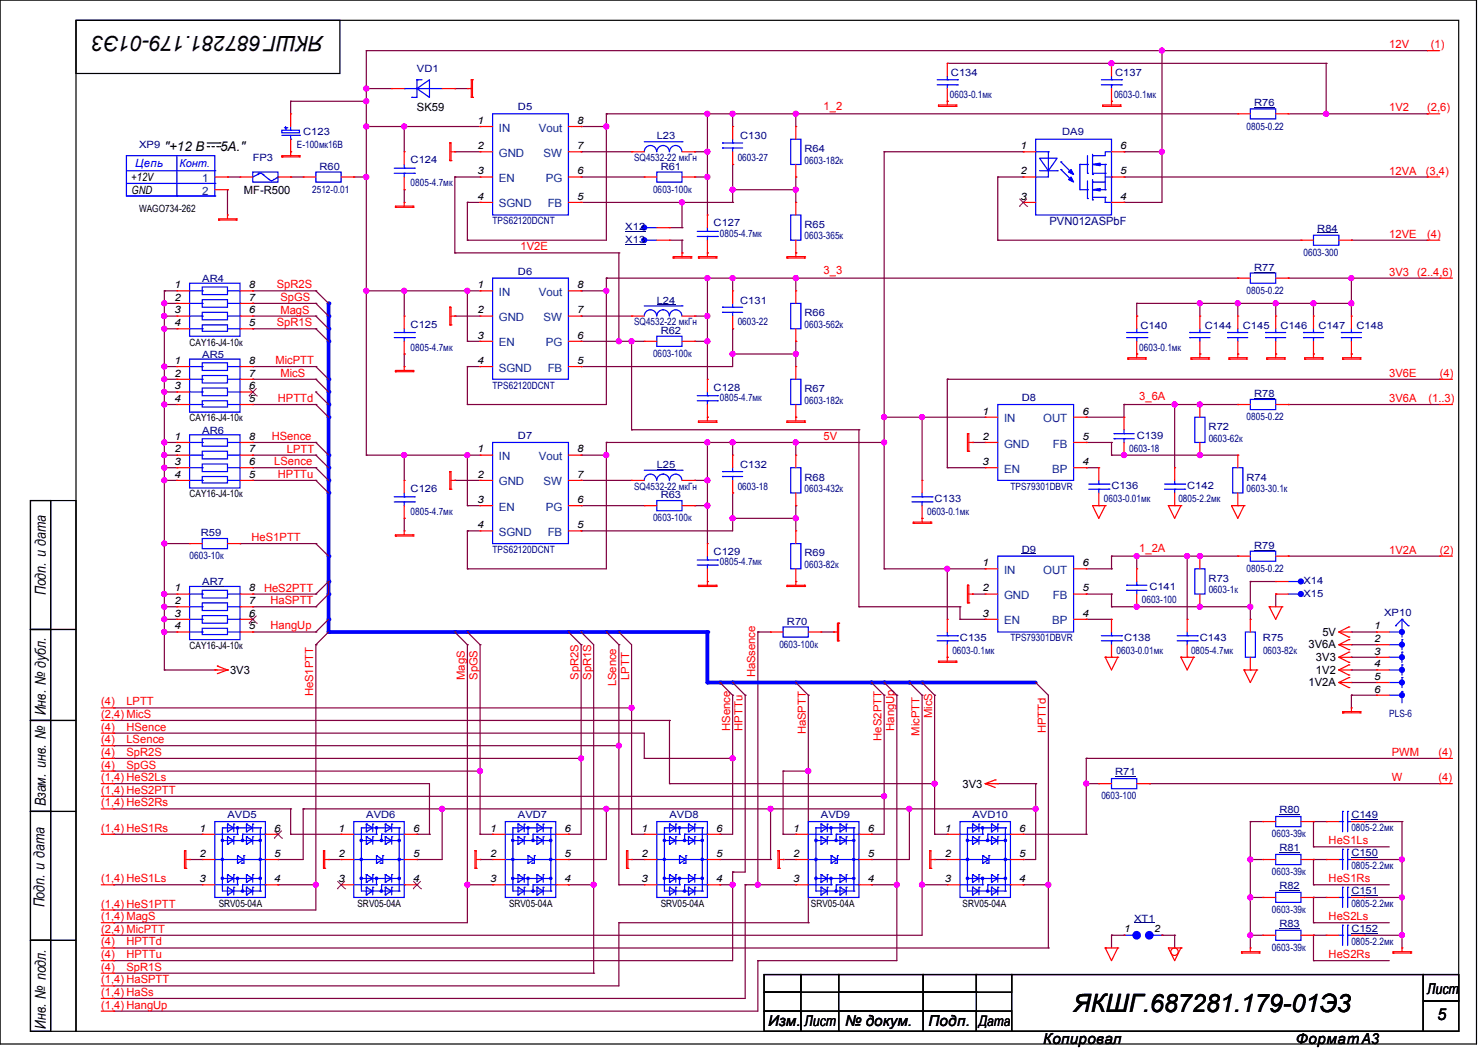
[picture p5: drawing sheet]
<svg xmlns="http://www.w3.org/2000/svg" width="420mm" height="297mm" viewBox="0 0 420 297" stroke-linecap="round" stroke-linejoin="round" font-family="sans-serif">
<defs><g id="words">
<text font-size="7.2" x="304.5" y="286.8">ЯКШГ.687281.179-01Э3</text>
<text font-size="6" x="91.7" y="10.3" transform="rotate(-180 91.7 10.3)">ЯКШГ.687281.179-01Э3</text>
<text font-size="4.6" x="407.6" y="288.9">5</text>
<g font-size="4.3">
<text x="13" y="168.7" transform="rotate(-90 13 168.7)">Подп. и дата</text>
<text x="13" y="202.7" transform="rotate(-90 13 202.7)">Инв. № дубл.</text>
<text x="13" y="228.5" transform="rotate(-90 13 228.5)">Взам. инв. №</text>
<text x="12.6" y="257.2" transform="rotate(-90 12.6 257.2)">Подп. и дата</text>
<text x="13" y="291.5" transform="rotate(-90 13 291.5)">Инв. № подл.</text>
<text x="217.8" y="290.7">Изм.</text>
<text x="239.7" y="290.7">№ докум.</text>
<text x="263.3" y="290.7">Подп.</text>
<text x="295.9" y="295.8">Копировал</text>
<text x="367.5" y="295.8">ФорматА3</text>
</g>
<g font-size="4.2">
<text x="404.7" y="281.6">Лист</text>
<text x="228.2" y="290.8">Лист</text>
</g>
<text font-size="4.1" x="277.6" y="290.8">Дата</text>
<g font-size="3.8">
<text x="46.6" y="42.8">&quot;+12 В</text>
<text x="62.4" y="42.8">5А.&quot;</text>
</g>
<g font-size="3.2" fill="#f00">
<text x="394" y="13.7">12V</text>
<text x="405.8" y="13.7">(1)</text>
<text x="233.5" y="31.1">1_2</text>
<text x="394" y="31.6">1V2</text>
<text x="404.7" y="31.6">(2,6)</text>
<text x="394" y="49.5">12VA</text>
<text x="404.4" y="49.5">(3,4)</text>
<text x="147.6" y="71">1V2E</text>
<text x="394" y="67.4">12VE</text>
<text x="404.7" y="67.4">(4)</text>
<text x="233.5" y="77.7">3_3</text>
<text x="78.5" y="81.7">SpR2S</text>
<text x="394" y="78.1">3V3 (2..4,6)</text>
<text x="79.5" y="88.9">MagS</text>
<text x="79.5" y="85.3">SpGS</text>
<text x="78.5" y="92.5">SpR1S</text>
<text x="78.1" y="103.2">MicPTT</text>
<text x="79.5" y="106.8">MicS</text>
<text x="394" y="106.8">3V6E</text>
<text x="408.3" y="106.8">(4)</text>
<text x="78.8" y="113.9">HPTTd</text>
<text x="323.1" y="113.5">3_6A</text>
<text x="394" y="114">3V6A</text>
<text x="405.1" y="114">(1..3)</text>
<text x="77" y="124.7">HSence</text>
<text x="233.5" y="124.7">5V</text>
<text x="77.8" y="131.8">LSence</text>
<text x="81.4" y="128.3">LPTT</text>
<text x="78.8" y="135.4">HPTTu</text>
<text x="71.3" y="153.3">HeS1PTT</text>
<text x="323.1" y="156.5">1_2A</text>
<text x="394" y="156.9">1V2A</text>
<text x="408.3" y="156.9">(2)</text>
<text x="74.9" y="167.6">HeS2PTT</text>
<text x="76.7" y="171.2">HaSPTT</text>
<text x="76.7" y="178.4">HangUp</text>
<text x="214.2" y="192" transform="rotate(-90 214.2 192)">HaSsence</text>
<text x="88.9" y="197.4" transform="rotate(-90 88.9 197.4)">HeS1PTT</text>
<text x="131.8" y="192.7" transform="rotate(-90 131.8 192.7)">MagS</text>
<text x="135.4" y="192.7" transform="rotate(-90 135.4 192.7)">SpGS</text>
<text x="164.1" y="192.7" transform="rotate(-90 164.1 192.7)">SpR2S</text>
<text x="167.6" y="192.7" transform="rotate(-90 167.6 192.7)">SpR1S</text>
<text x="174.8" y="194.5" transform="rotate(-90 174.8 194.5)">LSence</text>
<text x="178.4" y="192.7" transform="rotate(-90 178.4 192.7)">LPTT</text>
<text x="28.7" y="203.5">(2,4) MicS</text>
<text x="28.7" y="199.9">(4)</text>
<text x="35.9" y="199.9">LPTT</text>
<text x="264.3" y="203.5" transform="rotate(-90 264.3 203.5)">MicS</text>
<text x="28.7" y="207.1">(4)</text>
<text x="35.9" y="207.1">HSence</text>
<text x="207" y="207.1" transform="rotate(-90 207 207.1)">HSence</text>
<text x="210.6" y="207.1" transform="rotate(-90 210.6 207.1)">HPTTu</text>
<text x="228.5" y="208.1" transform="rotate(-90 228.5 208.1)">HaSPTT</text>
<text x="250" y="209.9" transform="rotate(-90 250 209.9)">HeS2PTT</text>
<text x="253.6" y="207.1" transform="rotate(-90 253.6 207.1)">HangUp</text>
<text x="260.8" y="208.5" transform="rotate(-90 260.8 208.5)">MicPTT</text>
<text x="296.6" y="207.8" transform="rotate(-90 296.6 207.8)">HPTTd</text>
<text x="28.7" y="214.2">(4)</text>
<text x="28.7" y="210.7">(4)</text>
<text x="35.9" y="214.2">SpR2S</text>
<text x="35.9" y="210.7">LSence</text>
<text x="394.7" y="214.2">PWM</text>
<text x="408" y="214.2">(4)</text>
<text x="28.7" y="221.4">(1,4) HeS2Ls</text>
<text x="28.7" y="217.8">(4)</text>
<text x="35.9" y="217.8">SpGS</text>
<text x="394.7" y="221.4">W</text>
<text x="408" y="221.4">(4)</text>
<text x="28.7" y="225">(1,4) HeS2PTT</text>
<text x="28.7" y="228.6">(1,4) HeS2Rs</text>
<text x="28.7" y="235.7">(1,4) HeS1Rs</text>
<text x="376.8" y="239.3">HeS1Ls</text>
<text x="28.7" y="250">(1,4) HeS1Ls</text>
<text x="376.8" y="250">HeS1Rs</text>
<text x="28.7" y="257.2">(1,4) HeS1PTT</text>
<text x="28.7" y="260.8">(1,4) MagS</text>
<text x="376.8" y="260.8">HeS2Ls</text>
<text x="28.7" y="264.4">(2,4) MicPTT</text>
<text x="28.7" y="267.9">(4)</text>
<text x="35.9" y="267.9">HPTTd</text>
<text x="28.7" y="275.1">(4)</text>
<text x="28.7" y="271.5">(4)</text>
<text x="35.9" y="275.1">SpR1S</text>
<text x="35.9" y="271.5">HPTTu</text>
<text x="376.8" y="271.5">HeS2Rs</text>
<text x="28.7" y="278.7">(1,4) HaSPTT</text>
<text x="28.7" y="285.8">(1,4) HangUp</text>
<text x="28.7" y="282.3">(1,4) HaSs</text>
</g>
<g font-size="3.2">
<text x="118.2" y="31.6">SK59</text>
<text x="37.3" y="51.4">+12V</text>
<text x="37.3" y="55">GND</text>
<text x="69.2" y="54.9">MF-R500</text>
<text x="371.1" y="183.8">3V6A</text>
<text x="375" y="180.2">5V</text>
<text x="65.2" y="191">3V3</text>
<text x="373.2" y="187.4">3V3</text>
<text x="373.2" y="191">1V2</text>
<text x="371.1" y="194.5">1V2A</text>
<text x="273" y="223.2">3V3</text>
</g>
<g font-size="3.2" fill="#004080">
<text x="141.5" y="37.3">IN</text>
<text x="152.8" y="37.3">Vout</text>
<text x="141.5" y="44.4">GND</text>
<text x="154.1" y="44.4">SW</text>
<text x="57.4" y="51.6">1</text>
<text x="141.5" y="51.6">EN</text>
<text x="154.8" y="51.6">PG</text>
<text x="57.4" y="55.2">2</text>
<text x="141.5" y="58.8">SGND</text>
<text x="155.3" y="58.8">FB</text>
<text x="141.5" y="83.9">IN</text>
<text x="152.8" y="83.9">Vout</text>
<text x="141.5" y="91">GND</text>
<text x="154.1" y="91">SW</text>
<text x="141.5" y="98.2">EN</text>
<text x="154.8" y="98.2">PG</text>
<text x="141.5" y="105.3">SGND</text>
<text x="155.3" y="105.3">FB</text>
<text x="284.7" y="119.7">IN</text>
<text x="295.9" y="119.7">OUT</text>
<text x="141.5" y="130.4">IN</text>
<text x="152.8" y="130.4">Vout</text>
<text x="284.7" y="126.8">GND</text>
<text x="298.6" y="126.8">FB</text>
<text x="141.5" y="137.6">GND</text>
<text x="154.1" y="137.6">SW</text>
<text x="284.7" y="134">EN</text>
<text x="298.4" y="134">BP</text>
<text x="141.5" y="144.7">EN</text>
<text x="154.8" y="144.7">PG</text>
<text x="141.5" y="151.9">SGND</text>
<text x="155.3" y="151.9">FB</text>
<text x="284.7" y="162.6">IN</text>
<text x="295.9" y="162.6">OUT</text>
<text x="284.7" y="169.8">GND</text>
<text x="298.6" y="169.8">FB</text>
<text x="284.7" y="177">EN</text>
<text x="298.4" y="177">BP</text>
</g>
<text font-size="3.2" fill="#00f" x="38.4" y="47.4">Цепь</text>
<text font-size="3.2" fill="#000080" x="297.6" y="63.8">PVN012ASPbF</text>
<text font-size="3.1" fill="#00f" x="50.9" y="47.2">Конт.</text>
<g font-size="2.9">
<text x="135.4" y="35.1">1</text>
<text x="163.7" y="35.1">8</text>
<text x="135.4" y="42.2">2</text>
<text x="163.7" y="42.2">7</text>
<text x="289.4" y="42.2">1</text>
<text x="317.7" y="42.2">6</text>
<text x="135.4" y="49.4">3</text>
<text x="163.7" y="49.4">6</text>
<text x="289.4" y="49.4">2</text>
<text x="317.7" y="49.4">5</text>
<text x="135.4" y="56.6">4</text>
<text x="163.7" y="56.6">5</text>
<text x="289.4" y="56.6">3</text>
<text x="317.7" y="56.6">4</text>
<text x="49.4" y="81.7">1</text>
<text x="70.6" y="81.7">8</text>
<text x="135.4" y="81.7">1</text>
<text x="163.7" y="81.7">8</text>
<text x="49.4" y="85.2">2</text>
<text x="49.4" y="88.8">3</text>
<text x="70.6" y="88.8">6</text>
<text x="70.6" y="85.2">7</text>
<text x="135.4" y="88.8">2</text>
<text x="163.7" y="88.8">7</text>
<text x="49.4" y="92.4">4</text>
<text x="70.6" y="92.4">5</text>
<text x="135.4" y="96">3</text>
<text x="163.7" y="96">6</text>
<text x="49.4" y="103.1">1</text>
<text x="49.4" y="106.7">2</text>
<text x="70.6" y="106.7">7</text>
<text x="70.6" y="103.1">8</text>
<text x="135.4" y="103.1">4</text>
<text x="163.7" y="103.1">5</text>
<text x="49.4" y="110.3">3</text>
<text x="49.4" y="113.9">4</text>
<text x="70.6" y="113.9">5</text>
<text x="70.6" y="110.3">6</text>
<text x="278.6" y="117.5">1</text>
<text x="307" y="117.5">6</text>
<text x="49.4" y="124.6">1</text>
<text x="70.6" y="124.6">8</text>
<text x="278.6" y="124.6">2</text>
<text x="307" y="124.6">5</text>
<text x="49.4" y="128.2">2</text>
<text x="49.4" y="131.8">3</text>
<text x="70.6" y="131.8">6</text>
<text x="70.6" y="128.2">7</text>
<text x="135.4" y="128.2">1</text>
<text x="163.7" y="128.2">8</text>
<text x="278.6" y="131.8">3</text>
<text x="307" y="131.8">4</text>
<text x="49.4" y="135.4">4</text>
<text x="70.6" y="135.4">5</text>
<text x="135.4" y="135.4">2</text>
<text x="163.7" y="135.4">7</text>
<text x="135.4" y="142.5">3</text>
<text x="163.7" y="142.5">6</text>
<text x="135.4" y="149.7">4</text>
<text x="163.7" y="149.7">5</text>
<text x="278.6" y="160.4">1</text>
<text x="307" y="160.4">6</text>
<text x="49.4" y="167.6">1</text>
<text x="70.6" y="167.6">8</text>
<text x="278.6" y="167.6">2</text>
<text x="307" y="167.6">5</text>
<text x="49.4" y="171.2">2</text>
<text x="70.6" y="171.2">7</text>
<text x="49.4" y="174.8">3</text>
<text x="49.4" y="178.4">4</text>
<text x="70.6" y="178.4">5</text>
<text x="70.6" y="174.8">6</text>
<text x="278.6" y="174.8">3</text>
<text x="307" y="174.8">4</text>
<text x="389.7" y="178.4">1</text>
<text x="389.7" y="181.9">2</text>
<text x="389.7" y="185.5">3</text>
<text x="389.7" y="189.1">4</text>
<text x="389.7" y="192.7">5</text>
<text x="389.7" y="196.3">6</text>
<text x="56.6" y="235.7">1</text>
<text x="77.8" y="235.7">6</text>
<text x="96" y="235.7">1</text>
<text x="117.1" y="235.7">6</text>
<text x="139" y="235.7">1</text>
<text x="160.1" y="235.7">6</text>
<text x="181.9" y="235.7">1</text>
<text x="203.1" y="235.7">6</text>
<text x="224.9" y="235.7">1</text>
<text x="246.1" y="235.7">6</text>
<text x="267.9" y="235.7">1</text>
<text x="289" y="235.7">6</text>
<text x="56.6" y="242.8">2</text>
<text x="77.8" y="242.8">5</text>
<text x="96" y="242.8">2</text>
<text x="117.1" y="242.8">5</text>
<text x="139" y="242.8">2</text>
<text x="160.1" y="242.8">5</text>
<text x="181.9" y="242.8">2</text>
<text x="203.1" y="242.8">5</text>
<text x="224.9" y="242.8">2</text>
<text x="246.1" y="242.8">5</text>
<text x="267.9" y="242.8">2</text>
<text x="289" y="242.8">5</text>
<text x="56.6" y="250">3</text>
<text x="77.8" y="250">4</text>
<text x="96" y="250">3</text>
<text x="117.1" y="250">4</text>
<text x="139" y="250">3</text>
<text x="160.1" y="250">4</text>
<text x="181.9" y="250">3</text>
<text x="203.1" y="250">4</text>
<text x="224.9" y="250">3</text>
<text x="246.1" y="250">4</text>
<text x="267.9" y="250">3</text>
<text x="289" y="250">4</text>
</g>
<g font-size="2.8" fill="#000080">
<text x="118.2" y="20.5">VD1</text>
<text x="269.7" y="21.5">C134</text>
<text x="316.3" y="21.5">C137</text>
<text x="269.4" y="27.7">0603-0.1мк</text>
<text x="315.9" y="27.7">0603-0.1мк</text>
<text x="146.9" y="31.2">D5</text>
<text x="355.7" y="30.1">R76</text>
<text x="39.5" y="42">XP9</text>
<text x="86" y="38.4">C123</text>
<text x="186.3" y="39.5">L23</text>
<text x="209.9" y="39.5">C130</text>
<text x="301.2" y="38.4">DA9</text>
<text x="353.5" y="36.7">0805-0.22</text>
<text x="71.7" y="45.6">FP3</text>
<text x="84.2" y="42.1">E-100мк16В</text>
<text x="116.5" y="46.3">C124</text>
<text x="179.8" y="45.6">SQ4532-22 мкГн</text>
<text x="209.2" y="45.6">0603-27</text>
<text x="228.2" y="43.1">R64</text>
<text x="228.2" y="46.4">0603-182к</text>
<text x="90.6" y="48">R60</text>
<text x="116.5" y="52.8">0805-4.7мк</text>
<text x="187.4" y="48">R61</text>
<text x="88.5" y="54.6">2512-0.01</text>
<text x="185.2" y="54.6">0603-100к</text>
<text x="139.7" y="63.5">TPS62120DCNT</text>
<text x="177.3" y="65.3">X12</text>
<text x="202.4" y="64.2">C127</text>
<text x="228.2" y="64.6">R65</text>
<text x="373.6" y="65.6">R84</text>
<text x="177.3" y="68.8">X13</text>
<text x="204.2" y="67.1">0805-4.7мк</text>
<text x="228.2" y="67.9">0603-365к</text>
<text x="146.9" y="77.8">D6</text>
<text x="355.7" y="76.7">R77</text>
<text x="369.7" y="72.5">0603-300</text>
<text x="57.4" y="79.9">AR4</text>
<text x="353.5" y="83.3">0805-0.22</text>
<text x="186.3" y="86">L24</text>
<text x="209.9" y="86">C131</text>
<text x="228.2" y="89.6">R66</text>
<text x="116.5" y="92.8">C125</text>
<text x="179.8" y="92.2">SQ4532-22 мкГн</text>
<text x="187.4" y="94.6">R62</text>
<text x="209.2" y="92.2">0603-22</text>
<text x="228.2" y="92.9">0603-562к</text>
<text x="323.4" y="93.2">C140</text>
<text x="341.7" y="93.2">C144</text>
<text x="352.5" y="93.2">C145</text>
<text x="363.2" y="93.2">C146</text>
<text x="373.9" y="93.2">C147</text>
<text x="384.7" y="93.2">C148</text>
<text x="57.4" y="101.4">AR5</text>
<text x="116.5" y="99.4">0805-4.7мк</text>
<text x="185.2" y="101.2">0603-100к</text>
<text x="323.1" y="99.4">0603-0.1мк</text>
<text x="139.7" y="110.1">TPS62120DCNT</text>
<text x="202.4" y="110.7">C128</text>
<text x="204.2" y="113.7">0805-4.7мк</text>
<text x="228.2" y="111.1">R67</text>
<text x="289.8" y="113.6">D8</text>
<text x="355.7" y="112.5">R78</text>
<text x="228.2" y="114.4">0603-182к</text>
<text x="353.5" y="119.1">0805-0.22</text>
<text x="57.4" y="122.9">AR6</text>
<text x="146.9" y="124.3">D7</text>
<text x="322.4" y="124.3">C139</text>
<text x="342.8" y="121.8">R72</text>
<text x="342.8" y="125.1">0603-62к</text>
<text x="320.2" y="128">0603-18</text>
<text x="186.3" y="132.6">L25</text>
<text x="209.9" y="132.6">C132</text>
<text x="228.2" y="136.2">R68</text>
<text x="353.5" y="136.2">R74</text>
<text x="116.5" y="139.4">C126</text>
<text x="179.8" y="138.8">SQ4532-22 мкГн</text>
<text x="187.4" y="141.2">R63</text>
<text x="209.2" y="138.8">0603-18</text>
<text x="228.2" y="139.5">0603-432к</text>
<text x="265" y="142.2">C133</text>
<text x="286.6" y="138.8">TPS79301DBVR</text>
<text x="313.1" y="142.3">0603-0.01мк</text>
<text x="315.2" y="138.7">C136</text>
<text x="334.2" y="142.3">0805-2.2мк</text>
<text x="336.7" y="138.7">C142</text>
<text x="353.5" y="139.5">0603-30.1к</text>
<text x="116.5" y="145.9">0805-4.7мк</text>
<text x="185.2" y="147.7">0603-100к</text>
<text x="262.9" y="145.9">0603-0.1мк</text>
<text x="57" y="151.9">R59</text>
<text x="355.7" y="155.5">R79</text>
<text x="53.8" y="158.5">0603-10к</text>
<text x="139.7" y="156.7">TPS62120DCNT</text>
<text x="202.4" y="157.3">C129</text>
<text x="204.2" y="160.2">0805-4.7мк</text>
<text x="228.2" y="157.6">R69</text>
<text x="228.2" y="161">0603-82к</text>
<text x="289.8" y="156.6">D9</text>
<text x="57.4" y="165.9">AR7</text>
<text x="326" y="167.3">C141</text>
<text x="342.8" y="164.8">R73</text>
<text x="353.5" y="162.1">0805-0.22</text>
<text x="369.6" y="165.5">X14</text>
<text x="323.8" y="171">0603-100</text>
<text x="342.8" y="168.1">0603-1к</text>
<text x="369.6" y="169.1">X15</text>
<text x="223.2" y="177">R70</text>
<text x="392.5" y="174.5">XP10</text>
<text x="221" y="183.5">0603-100к</text>
<text x="270.1" y="185.3">0603-0.1мк</text>
<text x="272.2" y="181.7">C135</text>
<text x="286.6" y="181.7">TPS79301DBVR</text>
<text x="316.7" y="185.3">0603-0.01мк</text>
<text x="318.8" y="181.7">C138</text>
<text x="337.8" y="185.3">0805-4.7мк</text>
<text x="340.3" y="181.7">C143</text>
<text x="358.2" y="181.7">R75</text>
<text x="358.2" y="185.3">0603-82к</text>
<text x="394" y="203.2">PLS-6</text>
<text x="316.3" y="219.6">R71</text>
<text x="312.3" y="226.5">0603-100</text>
<text x="64.5" y="231.8">AVD5</text>
<text x="103.9" y="231.8">AVD6</text>
<text x="146.9" y="231.8">AVD7</text>
<text x="189.9" y="231.8">AVD8</text>
<text x="232.8" y="231.8">AVD9</text>
<text x="275.8" y="231.8">AVD10</text>
<text x="362.8" y="230.4">R80</text>
<text x="383.2" y="231.8">C149</text>
<text x="360.7" y="237.2">0603-39к</text>
<text x="383.2" y="235.5">0805-2.2мк</text>
<text x="362.8" y="241.1">R81</text>
<text x="383.2" y="242.5">C150</text>
<text x="360.7" y="248">0603-39к</text>
<text x="362.8" y="251.8">R82</text>
<text x="383.2" y="246.2">0805-2.2мк</text>
<text x="383.2" y="253.3">C151</text>
<text x="383.2" y="257">0805-2.2мк</text>
<text x="321.6" y="261.2">XT1</text>
<text x="360.7" y="258.7">0603-39к</text>
<text x="362.8" y="262.6">R83</text>
<text x="360.7" y="269.5">0603-39к</text>
<text x="383.2" y="264">C152</text>
<text x="383.2" y="267.7">0805-2.2мк</text>
</g>
<g font-size="2.8">
<text x="39.5" y="60">WAGO734-262</text>
<text x="53.8" y="97.9">CAY16-J4-10к</text>
<text x="53.8" y="119.4">CAY16-J4-10к</text>
<text x="53.8" y="140.9">CAY16-J4-10к</text>
<text x="53.8" y="183.9">CAY16-J4-10к</text>
<text x="62" y="257">SRV05-04A</text>
<text x="101.4" y="257">SRV05-04A</text>
<text x="144.4" y="257">SRV05-04A</text>
<text x="187.4" y="257">SRV05-04A</text>
<text x="230" y="257">SRV05-04A</text>
<text x="273" y="257">SRV05-04A</text>
<text x="318.8" y="264.1">1</text>
<text x="327.4" y="264.1">2</text>
</g>
</g></defs>
<g fill="none" stroke="#000" stroke-width=".34">
<path d="M0 0h418.7v295.9h-418.7zM21.5 5.8h392.2v286.5h-392.2zM21.5 5.8h74.9v15h-74.9zM58.8 40.5h3.6M8.6 141.9h5.8v36.5h-5.8zM14.4 141.9h7.1v36.5h-7.1zM8.6 178.4h5.8v25.8h-5.8zM14.4 178.4h7.1v25.8h-7.1zM8.6 204.2h5.8v25.8h-5.8zM14.4 204.2h7.1v25.8h-7.1zM8.6 230h5.8v36.5h-5.8zM14.4 230h7.1v36.5h-7.1z"/>
<path d="M8.6 266.5h5.8v25.8h-5.8zM14.4 266.5h7.1v25.8h-7.1z"/>
</g>
<circle cx="62.4" cy="40.5" r=".17" fill="#000"/>
<path d="M58.8 41.6h3.6" fill="none" stroke="#000" stroke-width=".34" stroke-dasharray=".7 .7"/>
<circle cx="62.4" cy="41.6" r=".17" fill="#000" stroke-dasharray=".7 .7"/>
<path d="M129 50.2h7.1" fill="none" stroke="#800040" stroke-width=".34"/>
<circle cx="129" cy="50.2" r=".17" fill="#800040"/>
<path d="M114.6 35.9h21.5" fill="none" stroke="#800040" stroke-width=".34"/>
<circle cx="114.6" cy="35.9" r=".17" fill="#800040"/>
<path d="M114.6 35.9v7.1" fill="none" stroke="#800040" stroke-width=".34"/>
<circle cx="114.6" cy="35.9" r=".17" fill="#800040"/>
<path d="M103.9 35.9h10.7" fill="none" stroke="#800040" stroke-width=".34"/>
<circle cx="103.9" cy="35.9" r=".17" fill="#800040"/>
<g fill="#f0f" stroke="#f0f" stroke-width=".34">
<circle cx="114.6" cy="35.8" r=".7"/>
<circle cx="103.9" cy="35.8" r=".7"/>
</g>
<path d="M114.6 53.8v3.6" fill="none" stroke="#800040" stroke-width=".34"/>
<circle cx="114.6" cy="53.8" r=".17" fill="#800040"/>
<path d="M129 43h7.1" fill="none" stroke="#800040" stroke-width=".34"/>
<circle cx="129" cy="43" r=".17" fill="#800040"/>
<path d="M164.8 43h14.3" fill="none" stroke="#800040" stroke-width=".34"/>
<circle cx="164.8" cy="43" r=".17" fill="#800040"/>
<path d="M197 43h3.6" fill="none" stroke="#800040" stroke-width=".34"/>
<circle cx="197" cy="43" r=".17" fill="#800040"/>
<path d="M200.6 50.2v10.7" fill="none" stroke="#800040" stroke-width=".34"/>
<circle cx="200.6" cy="50.2" r=".17" fill="#800040"/>
<path d="M164.8 35.9h7.2" fill="none" stroke="#800040" stroke-width=".34"/>
<circle cx="164.8" cy="35.9" r=".17" fill="#800040"/>
<path d="M172 32.3h28.6" fill="none" stroke="#800040" stroke-width=".34"/>
<circle cx="172" cy="32.3" r=".17" fill="#800040"/>
<path d="M207.8 32.3v3.6" fill="none" stroke="#800040" stroke-width=".34"/>
<circle cx="207.8" cy="32.3" r=".17" fill="#800040"/>
<path d="M365.3 32.3h10.8" fill="none" stroke="#800040" stroke-width=".34"/>
<circle cx="376.1" cy="32.3" r=".17" fill="#800040"/>
<circle cx="376.1" cy="32.2" r=".7" fill="#f0f" stroke="#f0f" stroke-width=".34"/>
<path d="M164.8 50.2h17.9" fill="none" stroke="#800040" stroke-width=".34"/>
<circle cx="164.8" cy="50.2" r=".17" fill="#800040"/>
<path d="M172 32.3v3.6" fill="none" stroke="#800040" stroke-width=".34"/>
<circle cx="172" cy="32.3" r=".17" fill="#800040"/>
<path d="M200.6 32.3v10.7" fill="none" stroke="#800040" stroke-width=".34"/>
<circle cx="200.6" cy="32.3" r=".17" fill="#800040"/>
<g fill="#f0f" stroke="#f0f" stroke-width=".34">
<circle cx="200.6" cy="43" r=".7"/>
<circle cx="200.6" cy="32.2" r=".7"/>
</g>
<path d="M197 50.2h3.6" fill="none" stroke="#800040" stroke-width=".34"/>
<circle cx="197" cy="50.2" r=".17" fill="#800040"/>
<path d="M200.6 43v7.2" fill="none" stroke="#800040" stroke-width=".34"/>
<circle cx="200.6" cy="43" r=".17" fill="#800040"/>
<circle cx="200.6" cy="50.1" r=".7" fill="#f0f" stroke="#f0f" stroke-width=".34"/>
<path d="M225.7 32.3v3.6" fill="none" stroke="#800040" stroke-width=".34"/>
<circle cx="225.7" cy="32.3" r=".17" fill="#800040"/>
<path d="M207.8 32.3h17.9" fill="none" stroke="#800040" stroke-width=".34"/>
<circle cx="207.8" cy="32.3" r=".17" fill="#800040"/>
<g fill="#f0f" stroke="#f0f" stroke-width=".34">
<circle cx="225.7" cy="32.2" r=".7"/>
<circle cx="207.8" cy="32.2" r=".7"/>
</g>
<path d="M200.6 32.3h7.2" fill="none" stroke="#800040" stroke-width=".34"/>
<circle cx="200.6" cy="32.3" r=".17" fill="#800040"/>
<path d="M132.5 57.4h3.6" fill="none" stroke="#800040" stroke-width=".34"/>
<circle cx="132.5" cy="57.4" r=".17" fill="#800040"/>
<path d="M132.5 57.4v10.7" fill="none" stroke="#800040" stroke-width=".34"/>
<circle cx="132.5" cy="57.4" r=".17" fill="#800040"/>
<path d="M132.5 68.1h39.5" fill="none" stroke="#800040" stroke-width=".34"/>
<circle cx="132.5" cy="68.1" r=".17" fill="#800040"/>
<path d="M172 35.9v32.2" fill="none" stroke="#800040" stroke-width=".34"/>
<circle cx="172" cy="35.9" r=".17" fill="#800040"/>
<circle cx="171.9" cy="35.8" r=".7" fill="#f0f" stroke="#f0f" stroke-width=".34"/>
<path d="M114.6 100.3v3.6" fill="none" stroke="#800040" stroke-width=".34"/>
<circle cx="114.6" cy="100.3" r=".17" fill="#800040"/>
<path d="M225.7 78.8h125.3" fill="none" stroke="#800040" stroke-width=".34"/>
<circle cx="351" cy="78.8" r=".17" fill="#800040"/>
<path d="M225.7 78.8v3.6" fill="none" stroke="#800040" stroke-width=".34"/>
<circle cx="225.7" cy="78.8" r=".17" fill="#800040"/>
<path d="M129 89.6h7.1" fill="none" stroke="#800040" stroke-width=".34"/>
<circle cx="129" cy="89.6" r=".17" fill="#800040"/>
<path d="M179.1 96.7h3.6" fill="none" stroke="#800040" stroke-width=".34"/>
<circle cx="179.1" cy="96.7" r=".17" fill="#800040"/>
<path d="M164.8 89.6h14.3" fill="none" stroke="#800040" stroke-width=".34"/>
<circle cx="164.8" cy="89.6" r=".17" fill="#800040"/>
<path d="M197 89.6h3.6" fill="none" stroke="#800040" stroke-width=".34"/>
<circle cx="197" cy="89.6" r=".17" fill="#800040"/>
<path d="M172 78.8v3.6" fill="none" stroke="#800040" stroke-width=".34"/>
<circle cx="172" cy="78.8" r=".17" fill="#800040"/>
<path d="M200.6 96.7v10.8" fill="none" stroke="#800040" stroke-width=".34"/>
<circle cx="200.6" cy="96.7" r=".17" fill="#800040"/>
<circle cx="200.6" cy="96.7" r=".7" fill="#f0f" stroke="#f0f" stroke-width=".34"/>
<path d="M164.8 82.4h7.2" fill="none" stroke="#800040" stroke-width=".34"/>
<circle cx="164.8" cy="82.4" r=".17" fill="#800040"/>
<path d="M200.6 78.8h7.2" fill="none" stroke="#800040" stroke-width=".34"/>
<circle cx="200.6" cy="78.8" r=".17" fill="#800040"/>
<circle cx="200.6" cy="78.8" r=".7" fill="#f0f" stroke="#f0f" stroke-width=".34"/>
<path d="M132.5 96.7h3.6" fill="none" stroke="#800040" stroke-width=".34"/>
<circle cx="132.5" cy="96.7" r=".17" fill="#800040"/>
<path d="M200.6 89.6v7.1" fill="none" stroke="#800040" stroke-width=".34"/>
<circle cx="200.6" cy="89.6" r=".17" fill="#800040"/>
<circle cx="200.6" cy="89.6" r=".7" fill="#f0f" stroke="#f0f" stroke-width=".34"/>
<path d="M132.5 103.9h3.6" fill="none" stroke="#800040" stroke-width=".34"/>
<circle cx="132.5" cy="103.9" r=".17" fill="#800040"/>
<path d="M132.5 82.4v14.3" fill="none" stroke="#800040" stroke-width=".34"/>
<circle cx="132.5" cy="82.4" r=".17" fill="#800040"/>
<path d="M132.5 82.4h3.6" fill="none" stroke="#800040" stroke-width=".34"/>
<circle cx="132.5" cy="82.4" r=".17" fill="#800040"/>
<path d="M197 96.7h3.6" fill="none" stroke="#800040" stroke-width=".34"/>
<circle cx="197" cy="96.7" r=".17" fill="#800040"/>
<path d="M132.5 103.9v10.7" fill="none" stroke="#800040" stroke-width=".34"/>
<circle cx="132.5" cy="103.9" r=".17" fill="#800040"/>
<path d="M164.8 103.9h43" fill="none" stroke="#800040" stroke-width=".34"/>
<circle cx="164.8" cy="103.9" r=".17" fill="#800040"/>
<path d="M172 82.4v32.2" fill="none" stroke="#800040" stroke-width=".34"/>
<circle cx="172" cy="82.4" r=".17" fill="#800040"/>
<circle cx="171.9" cy="82.4" r=".7" fill="#f0f" stroke="#f0f" stroke-width=".34"/>
<path d="M132.5 114.6h39.5" fill="none" stroke="#800040" stroke-width=".34"/>
<circle cx="132.5" cy="114.6" r=".17" fill="#800040"/>
<path d="M172 78.8h28.6" fill="none" stroke="#800040" stroke-width=".34"/>
<circle cx="172" cy="78.8" r=".17" fill="#800040"/>
<path d="M114.6 82.4h17.9" fill="none" stroke="#800040" stroke-width=".34"/>
<circle cx="114.6" cy="82.4" r=".17" fill="#800040"/>
<circle cx="132.5" cy="82.4" r=".7" fill="#f0f" stroke="#f0f" stroke-width=".34"/>
<path d="M207.8 100.3h17.9" fill="none" stroke="#800040" stroke-width=".34"/>
<circle cx="207.8" cy="100.3" r=".17" fill="#800040"/>
<g fill="#f0f" stroke="#f0f" stroke-width=".34">
<circle cx="225.7" cy="100.3" r=".7"/>
<circle cx="207.8" cy="100.3" r=".7"/>
</g>
<path d="M207.8 78.8v3.6" fill="none" stroke="#800040" stroke-width=".34"/>
<circle cx="207.8" cy="78.8" r=".17" fill="#800040"/>
<path d="M383.2 78.8h25.1" fill="none" stroke="#800040" stroke-width=".34"/>
<circle cx="383.2" cy="78.8" r=".17" fill="#800040"/>
<path d="M114.6 82.4v7.2" fill="none" stroke="#800040" stroke-width=".34"/>
<circle cx="114.6" cy="82.4" r=".17" fill="#800040"/>
<path d="M207.8 46.6v7.2" fill="none" stroke="#800040" stroke-width=".34"/>
<circle cx="207.8" cy="46.6" r=".17" fill="#800040"/>
<path d="M164.8 57.4h28.6" fill="none" stroke="#800040" stroke-width=".34"/>
<circle cx="193.4" cy="57.4" r=".17" fill="#800040"/>
<path d="M207.8 93.2v7.1" fill="none" stroke="#800040" stroke-width=".34"/>
<circle cx="207.8" cy="93.2" r=".17" fill="#800040"/>
<path d="M225.7 96.7v3.6" fill="none" stroke="#800040" stroke-width=".34"/>
<circle cx="225.7" cy="96.7" r=".17" fill="#800040"/>
<path d="M207.8 100.3v3.6" fill="none" stroke="#800040" stroke-width=".34"/>
<circle cx="207.8" cy="100.3" r=".17" fill="#800040"/>
<path d="M225.7 100.3v3.6" fill="none" stroke="#800040" stroke-width=".34"/>
<circle cx="225.7" cy="100.3" r=".17" fill="#800040"/>
<path d="M225.7 53.8v3.6" fill="none" stroke="#800040" stroke-width=".34"/>
<circle cx="225.7" cy="53.8" r=".17" fill="#800040"/>
<path d="M207.8 53.8v3.6" fill="none" stroke="#800040" stroke-width=".34"/>
<circle cx="207.8" cy="53.8" r=".17" fill="#800040"/>
<path d="M207.8 53.8h17.9" fill="none" stroke="#800040" stroke-width=".34"/>
<circle cx="207.8" cy="53.8" r=".17" fill="#800040"/>
<g fill="#f0f" stroke="#f0f" stroke-width=".34">
<circle cx="225.7" cy="53.7" r=".7"/>
<circle cx="207.8" cy="53.7" r=".7"/>
</g>
<path d="M225.7 50.2v3.6" fill="none" stroke="#800040" stroke-width=".34"/>
<circle cx="225.7" cy="50.2" r=".17" fill="#800040"/>
<path d="M225.7 146.9v3.6" fill="none" stroke="#800040" stroke-width=".34"/>
<circle cx="225.7" cy="146.9" r=".17" fill="#800040"/>
<path d="M114.6 146.9v3.6" fill="none" stroke="#800040" stroke-width=".34"/>
<circle cx="114.6" cy="146.9" r=".17" fill="#800040"/>
<path d="M225.7 125.4v3.6" fill="none" stroke="#800040" stroke-width=".34"/>
<circle cx="225.7" cy="125.4" r=".17" fill="#800040"/>
<path d="M207.8 125.4h17.9" fill="none" stroke="#800040" stroke-width=".34"/>
<circle cx="207.8" cy="125.4" r=".17" fill="#800040"/>
<g fill="#f0f" stroke="#f0f" stroke-width=".34">
<circle cx="225.7" cy="125.4" r=".7"/>
<circle cx="207.8" cy="125.4" r=".7"/>
</g>
<path d="M164.8 136.1h14.3" fill="none" stroke="#800040" stroke-width=".34"/>
<circle cx="164.8" cy="136.1" r=".17" fill="#800040"/>
<path d="M164.8 143.3h17.9" fill="none" stroke="#800040" stroke-width=".34"/>
<circle cx="164.8" cy="143.3" r=".17" fill="#800040"/>
<path d="M275.8 125.4h3.6" fill="none" stroke="#800040" stroke-width=".34"/>
<circle cx="275.8" cy="125.4" r=".17" fill="#800040"/>
<path d="M164.8 129h7.2" fill="none" stroke="#800040" stroke-width=".34"/>
<circle cx="164.8" cy="129" r=".17" fill="#800040"/>
<path d="M200.6 143.3v10.8" fill="none" stroke="#800040" stroke-width=".34"/>
<circle cx="200.6" cy="143.3" r=".17" fill="#800040"/>
<circle cx="200.6" cy="143.3" r=".7" fill="#f0f" stroke="#f0f" stroke-width=".34"/>
<path d="M172 125.4v3.6" fill="none" stroke="#800040" stroke-width=".34"/>
<circle cx="172" cy="125.4" r=".17" fill="#800040"/>
<path d="M197 136.1h3.6" fill="none" stroke="#800040" stroke-width=".34"/>
<circle cx="197" cy="136.1" r=".17" fill="#800040"/>
<path d="M200.6 125.4h7.2" fill="none" stroke="#800040" stroke-width=".34"/>
<circle cx="200.6" cy="125.4" r=".17" fill="#800040"/>
<path d="M200.6 125.4v10.7" fill="none" stroke="#800040" stroke-width=".34"/>
<circle cx="200.6" cy="125.4" r=".17" fill="#800040"/>
<circle cx="200.6" cy="136.1" r=".7" fill="#f0f" stroke="#f0f" stroke-width=".34"/>
<path d="M132.5 143.3h3.6" fill="none" stroke="#800040" stroke-width=".34"/>
<circle cx="132.5" cy="143.3" r=".17" fill="#800040"/>
<path d="M132.5 150.5v10.7" fill="none" stroke="#800040" stroke-width=".34"/>
<circle cx="132.5" cy="150.5" r=".17" fill="#800040"/>
<path d="M197 143.3h3.6" fill="none" stroke="#800040" stroke-width=".34"/>
<circle cx="197" cy="143.3" r=".17" fill="#800040"/>
<path d="M132.5 129h3.6" fill="none" stroke="#800040" stroke-width=".34"/>
<circle cx="132.5" cy="129" r=".17" fill="#800040"/>
<path d="M132.5 129v14.3" fill="none" stroke="#800040" stroke-width=".34"/>
<circle cx="132.5" cy="129" r=".17" fill="#800040"/>
<circle cx="132.5" cy="129" r=".7" fill="#f0f" stroke="#f0f" stroke-width=".34"/>
<path d="M132.5 150.5h3.6" fill="none" stroke="#800040" stroke-width=".34"/>
<circle cx="132.5" cy="150.5" r=".17" fill="#800040"/>
<path d="M114.6 129h17.9" fill="none" stroke="#800040" stroke-width=".34"/>
<circle cx="114.6" cy="129" r=".17" fill="#800040"/>
<path d="M172 125.4h28.6" fill="none" stroke="#800040" stroke-width=".34"/>
<circle cx="172" cy="125.4" r=".17" fill="#800040"/>
<circle cx="200.6" cy="125.4" r=".7" fill="#f0f" stroke="#f0f" stroke-width=".34"/>
<path d="M200.6 136.1v7.2" fill="none" stroke="#800040" stroke-width=".34"/>
<circle cx="200.6" cy="136.1" r=".17" fill="#800040"/>
<path d="M132.5 161.2h39.5" fill="none" stroke="#800040" stroke-width=".34"/>
<circle cx="132.5" cy="161.2" r=".17" fill="#800040"/>
<path d="M172 129v32.2" fill="none" stroke="#800040" stroke-width=".34"/>
<circle cx="172" cy="129" r=".17" fill="#800040"/>
<circle cx="171.9" cy="129" r=".7" fill="#f0f" stroke="#f0f" stroke-width=".34"/>
<path d="M164.8 150.5h43" fill="none" stroke="#800040" stroke-width=".34"/>
<circle cx="164.8" cy="150.5" r=".17" fill="#800040"/>
<path d="M207.8 146.9h17.9" fill="none" stroke="#800040" stroke-width=".34"/>
<circle cx="207.8" cy="146.9" r=".17" fill="#800040"/>
<g fill="#f0f" stroke="#f0f" stroke-width=".34">
<circle cx="225.7" cy="146.9" r=".7"/>
<circle cx="207.8" cy="146.9" r=".7"/>
</g>
<path d="M114.6 129v7.1" fill="none" stroke="#800040" stroke-width=".34"/>
<circle cx="114.6" cy="129" r=".17" fill="#800040"/>
<path d="M103.9 129h10.7" fill="none" stroke="#800040" stroke-width=".34"/>
<circle cx="103.9" cy="129" r=".17" fill="#800040"/>
<circle cx="114.6" cy="129" r=".7" fill="#f0f" stroke="#f0f" stroke-width=".34"/>
<path d="M225.7 125.4h25" fill="none" stroke="#800040" stroke-width=".34"/>
<circle cx="225.7" cy="125.4" r=".17" fill="#800040"/>
<path d="M207.8 125.4v3.6" fill="none" stroke="#800040" stroke-width=".34"/>
<circle cx="207.8" cy="125.4" r=".17" fill="#800040"/>
<path d="M207.8 139.7v7.2" fill="none" stroke="#800040" stroke-width=".34"/>
<circle cx="207.8" cy="139.7" r=".17" fill="#800040"/>
<path d="M225.7 143.3v3.6" fill="none" stroke="#800040" stroke-width=".34"/>
<circle cx="225.7" cy="143.3" r=".17" fill="#800040"/>
<path d="M207.8 146.9v3.6" fill="none" stroke="#800040" stroke-width=".34"/>
<circle cx="207.8" cy="146.9" r=".17" fill="#800040"/>
<path d="M250.7 118.2h10.8" fill="none" stroke="#800040" stroke-width=".34"/>
<circle cx="261.5" cy="118.2" r=".17" fill="#800040"/>
<circle cx="261.5" cy="118.2" r=".7" fill="#f0f" stroke="#f0f" stroke-width=".34"/>
<path d="M268.6 132.5h10.8" fill="none" stroke="#800040" stroke-width=".34"/>
<circle cx="268.6" cy="132.5" r=".17" fill="#800040"/>
<path d="M308.1 132.5h3.5" fill="none" stroke="#800040" stroke-width=".34"/>
<circle cx="308.1" cy="132.5" r=".17" fill="#800040"/>
<path d="M365.3 114.6h43" fill="none" stroke="#800040" stroke-width=".34"/>
<circle cx="365.3" cy="114.6" r=".17" fill="#800040"/>
<path d="M318.8 129h21.5" fill="none" stroke="#800040" stroke-width=".34"/>
<circle cx="340.3" cy="129" r=".17" fill="#800040"/>
<path d="M308.1 118.2h10.7" fill="none" stroke="#800040" stroke-width=".34"/>
<circle cx="308.1" cy="118.2" r=".17" fill="#800040"/>
<path d="M308.1 125.4h7.1" fill="none" stroke="#800040" stroke-width=".34"/>
<circle cx="308.1" cy="125.4" r=".17" fill="#800040"/>
<path d="M315.2 125.4v3.6" fill="none" stroke="#800040" stroke-width=".34"/>
<circle cx="315.2" cy="125.4" r=".17" fill="#800040"/>
<path d="M315.2 129h3.6" fill="none" stroke="#800040" stroke-width=".34"/>
<circle cx="315.2" cy="129" r=".17" fill="#800040"/>
<circle cx="318.7" cy="129" r=".7" fill="#f0f" stroke="#f0f" stroke-width=".34"/>
<path d="M318.8 114.6v3.6" fill="none" stroke="#800040" stroke-width=".34"/>
<circle cx="318.8" cy="114.6" r=".17" fill="#800040"/>
<path d="M333.1 114.6h7.2" fill="none" stroke="#800040" stroke-width=".34"/>
<circle cx="340.3" cy="114.6" r=".17" fill="#800040"/>
<path d="M333.1 114.6v17.9" fill="none" stroke="#800040" stroke-width=".34"/>
<circle cx="333.1" cy="114.6" r=".17" fill="#800040"/>
<path d="M318.8 114.6h14.3" fill="none" stroke="#800040" stroke-width=".34"/>
<circle cx="318.8" cy="114.6" r=".17" fill="#800040"/>
<circle cx="333.1" cy="114.6" r=".7" fill="#f0f" stroke="#f0f" stroke-width=".34"/>
<path d="M268.6 161.2h10.8" fill="none" stroke="#800040" stroke-width=".34"/>
<circle cx="268.6" cy="161.2" r=".17" fill="#800040"/>
<path d="M336.7 157.6h3.6" fill="none" stroke="#800040" stroke-width=".34"/>
<circle cx="336.7" cy="157.6" r=".17" fill="#800040"/>
<circle cx="340.3" cy="157.6" r=".7" fill="#f0f" stroke="#f0f" stroke-width=".34"/>
<path d="M268.6 161.2v14.3" fill="none" stroke="#800040" stroke-width=".34"/>
<circle cx="268.6" cy="161.2" r=".17" fill="#800040"/>
<path d="M308.1 175.5h7.1" fill="none" stroke="#800040" stroke-width=".34"/>
<circle cx="308.1" cy="175.5" r=".17" fill="#800040"/>
<path d="M322.4 172h17.9" fill="none" stroke="#800040" stroke-width=".34"/>
<circle cx="322.4" cy="172" r=".17" fill="#800040"/>
<circle cx="340.3" cy="171.9" r=".7" fill="#f0f" stroke="#f0f" stroke-width=".34"/>
<path d="M275.8 168.4h3.6" fill="none" stroke="#800040" stroke-width=".34"/>
<circle cx="275.8" cy="168.4" r=".17" fill="#800040"/>
<path d="M308.1 161.2h7.1" fill="none" stroke="#800040" stroke-width=".34"/>
<circle cx="315.2" cy="161.2" r=".17" fill="#800040"/>
<path d="M336.7 157.6v17.9" fill="none" stroke="#800040" stroke-width=".34"/>
<circle cx="336.7" cy="157.6" r=".17" fill="#800040"/>
<circle cx="336.7" cy="157.6" r=".7" fill="#f0f" stroke="#f0f" stroke-width=".34"/>
<path d="M315.2 157.6h7.2" fill="none" stroke="#800040" stroke-width=".34"/>
<circle cx="322.4" cy="157.6" r=".17" fill="#800040"/>
<path d="M365.3 157.6h43" fill="none" stroke="#800040" stroke-width=".34"/>
<circle cx="365.3" cy="157.6" r=".17" fill="#800040"/>
<path d="M315.2 168.4v3.6" fill="none" stroke="#800040" stroke-width=".34"/>
<circle cx="315.2" cy="168.4" r=".17" fill="#800040"/>
<path d="M315.2 172h7.2" fill="none" stroke="#800040" stroke-width=".34"/>
<circle cx="315.2" cy="172" r=".17" fill="#800040"/>
<circle cx="322.3" cy="171.9" r=".7" fill="#f0f" stroke="#f0f" stroke-width=".34"/>
<path d="M308.1 168.4h7.1" fill="none" stroke="#800040" stroke-width=".34"/>
<circle cx="308.1" cy="168.4" r=".17" fill="#800040"/>
<path d="M103.9 82.4v46.6" fill="none" stroke="#800040" stroke-width=".34"/>
<circle cx="103.9" cy="82.4" r=".17" fill="#800040"/>
<path d="M103.9 50.2v32.2" fill="none" stroke="#800040" stroke-width=".34"/>
<circle cx="103.9" cy="50.2" r=".17" fill="#800040"/>
<circle cx="103.9" cy="50.1" r=".7" fill="#f0f" stroke="#f0f" stroke-width=".34"/>
<path d="M250.7 161.2h17.9" fill="none" stroke="#800040" stroke-width=".34"/>
<circle cx="250.7" cy="161.2" r=".17" fill="#800040"/>
<circle cx="268.6" cy="161.2" r=".7" fill="#f0f" stroke="#f0f" stroke-width=".34"/>
<path d="M103.9 82.4h10.7" fill="none" stroke="#800040" stroke-width=".34"/>
<circle cx="103.9" cy="82.4" r=".17" fill="#800040"/>
<g fill="#f0f" stroke="#f0f" stroke-width=".34">
<circle cx="114.6" cy="82.4" r=".7"/>
<circle cx="103.9" cy="82.4" r=".7"/>
</g>
<path d="M200.6 78.8v10.8" fill="none" stroke="#800040" stroke-width=".34"/>
<circle cx="200.6" cy="78.8" r=".17" fill="#800040"/>
<path d="M103.9 14.4h225.6" fill="none" stroke="#800040" stroke-width=".34"/>
<circle cx="329.5" cy="14.4" r=".17" fill="#800040"/>
<circle cx="329.5" cy="14.3" r=".7" fill="#f0f" stroke="#f0f" stroke-width=".34"/>
<path d="M64.5 50.2h3.6" fill="none" stroke="#800040" stroke-width=".34"/>
<circle cx="64.5" cy="50.2" r=".17" fill="#800040"/>
<path d="M129 25.1h3.5" fill="none" stroke="#800040" stroke-width=".34"/>
<circle cx="129" cy="25.1" r=".17" fill="#800040"/>
<path d="M103.9 25.1h7.2" fill="none" stroke="#800040" stroke-width=".34"/>
<circle cx="103.9" cy="25.1" r=".17" fill="#800040"/>
<circle cx="103.9" cy="25.1" r=".7" fill="#f0f" stroke="#f0f" stroke-width=".34"/>
<path d="M103.9 14.4v10.7" fill="none" stroke="#800040" stroke-width=".34"/>
<circle cx="103.9" cy="14.4" r=".17" fill="#800040"/>
<path d="M225.7 32.3h125.3" fill="none" stroke="#800040" stroke-width=".34"/>
<circle cx="225.7" cy="32.3" r=".17" fill="#800040"/>
<path d="M82.4 50.2h3.6" fill="none" stroke="#800040" stroke-width=".34"/>
<circle cx="82.4" cy="50.2" r=".17" fill="#800040"/>
<path d="M64.5 53.8v7.1" fill="none" stroke="#800040" stroke-width=".34"/>
<circle cx="64.5" cy="53.8" r=".17" fill="#800040"/>
<path d="M340.3 86v3.6" fill="none" stroke="#800040" stroke-width=".34"/>
<circle cx="340.3" cy="86" r=".17" fill="#800040"/>
<path d="M351 86v3.6" fill="none" stroke="#800040" stroke-width=".34"/>
<circle cx="351" cy="86" r=".17" fill="#800040"/>
<path d="M340.3 86h10.7" fill="none" stroke="#800040" stroke-width=".34"/>
<circle cx="340.3" cy="86" r=".17" fill="#800040"/>
<path d="M361.8 86v3.6" fill="none" stroke="#800040" stroke-width=".34"/>
<circle cx="361.8" cy="86" r=".17" fill="#800040"/>
<path d="M351 86h10.8" fill="none" stroke="#800040" stroke-width=".34"/>
<circle cx="351" cy="86" r=".17" fill="#800040"/>
<circle cx="351" cy="86" r=".7" fill="#f0f" stroke="#f0f" stroke-width=".34"/>
<path d="M372.5 86v3.6" fill="none" stroke="#800040" stroke-width=".34"/>
<circle cx="372.5" cy="86" r=".17" fill="#800040"/>
<path d="M361.8 86h10.7" fill="none" stroke="#800040" stroke-width=".34"/>
<circle cx="361.8" cy="86" r=".17" fill="#800040"/>
<g fill="#f0f" stroke="#f0f" stroke-width=".34">
<circle cx="372.5" cy="86" r=".7"/>
<circle cx="361.8" cy="86" r=".7"/>
</g>
<path d="M365.3 78.8h17.9" fill="none" stroke="#800040" stroke-width=".34"/>
<circle cx="365.3" cy="78.8" r=".17" fill="#800040"/>
<circle cx="383.2" cy="78.8" r=".7" fill="#f0f" stroke="#f0f" stroke-width=".34"/>
<path d="M32.3 214.9h132.5" fill="none" stroke="#800040" stroke-width=".34"/>
<circle cx="32.3" cy="214.9" r=".17" fill="#800040"/>
<path d="M32.3 218.5h103.8" fill="none" stroke="#800040" stroke-width=".34"/>
<circle cx="32.3" cy="218.5" r=".17" fill="#800040"/>
<path d="M100.3 50.2h3.6" fill="none" stroke="#800040" stroke-width=".34"/>
<circle cx="100.3" cy="50.2" r=".17" fill="#800040"/>
<path d="M32.3 250.7h25.1" fill="none" stroke="#800040" stroke-width=".34"/>
<circle cx="32.3" cy="250.7" r=".17" fill="#800040"/>
<path d="M32.3 257.9h57.3" fill="none" stroke="#800040" stroke-width=".34"/>
<circle cx="32.3" cy="257.9" r=".17" fill="#800040"/>
<path d="M78.8 250.7h10.8" fill="none" stroke="#800040" stroke-width=".34"/>
<circle cx="78.8" cy="250.7" r=".17" fill="#800040"/>
<path d="M179.1 236.4h3.6" fill="none" stroke="#800040" stroke-width=".34"/>
<circle cx="179.1" cy="236.4" r=".17" fill="#800040"/>
<path d="M179.1 182.7v17.9" fill="none" stroke="#800040" stroke-width=".34"/>
<circle cx="179.1" cy="200.6" r=".17" fill="#800040"/>
<path d="M175.5 250.7h7.2" fill="none" stroke="#800040" stroke-width=".34"/>
<circle cx="175.5" cy="250.7" r=".17" fill="#800040"/>
<path d="M32.3 229.2h50.1" fill="none" stroke="#800040" stroke-width=".34"/>
<circle cx="32.3" cy="229.2" r=".17" fill="#800040"/>
<path d="M82.4 229.2v7.2" fill="none" stroke="#800040" stroke-width=".34"/>
<circle cx="82.4" cy="229.2" r=".17" fill="#800040"/>
<path d="M82.4 236.4h14.3" fill="none" stroke="#800040" stroke-width=".34"/>
<circle cx="82.4" cy="236.4" r=".17" fill="#800040"/>
<path d="M136.1 236.4h3.6" fill="none" stroke="#800040" stroke-width=".34"/>
<circle cx="136.1" cy="236.4" r=".17" fill="#800040"/>
<path d="M32.3 279.4h143.2" fill="none" stroke="#800040" stroke-width=".34"/>
<circle cx="32.3" cy="279.4" r=".17" fill="#800040"/>
<path d="M175.5 261.5v17.9" fill="none" stroke="#800040" stroke-width=".34"/>
<circle cx="175.5" cy="261.5" r=".17" fill="#800040"/>
<path d="M175.5 261.5h53.7" fill="none" stroke="#800040" stroke-width=".34"/>
<circle cx="229.2" cy="261.5" r=".17" fill="#800040"/>
<path d="M214.9 250.7h10.8" fill="none" stroke="#800040" stroke-width=".34"/>
<circle cx="214.9" cy="250.7" r=".17" fill="#800040"/>
<path d="M211.3 250.7v32.3" fill="none" stroke="#800040" stroke-width=".34"/>
<circle cx="211.3" cy="250.7" r=".17" fill="#800040"/>
<path d="M32.3 283h179" fill="none" stroke="#800040" stroke-width=".34"/>
<circle cx="32.3" cy="283" r=".17" fill="#800040"/>
<path d="M32.3 286.6h182.6" fill="none" stroke="#800040" stroke-width=".34"/>
<circle cx="32.3" cy="286.6" r=".17" fill="#800040"/>
<path d="M214.9 272.2v14.4" fill="none" stroke="#800040" stroke-width=".34"/>
<circle cx="214.9" cy="272.2" r=".17" fill="#800040"/>
<path d="M265 222.1v14.3" fill="none" stroke="#800040" stroke-width=".34"/>
<circle cx="265" cy="222.1" r=".17" fill="#800040"/>
<path d="M265 236.4h3.6" fill="none" stroke="#800040" stroke-width=".34"/>
<circle cx="265" cy="236.4" r=".17" fill="#800040"/>
<path d="M53.8 243.6h3.6" fill="none" stroke="#800040" stroke-width=".34"/>
<circle cx="53.8" cy="243.6" r=".17" fill="#800040"/>
<path d="M136.1 243.6h3.6" fill="none" stroke="#800040" stroke-width=".34"/>
<circle cx="136.1" cy="243.6" r=".17" fill="#800040"/>
<path d="M179.1 243.6h3.6" fill="none" stroke="#800040" stroke-width=".34"/>
<circle cx="179.1" cy="243.6" r=".17" fill="#800040"/>
<path d="M222.1 243.6h3.6" fill="none" stroke="#800040" stroke-width=".34"/>
<circle cx="222.1" cy="243.6" r=".17" fill="#800040"/>
<path d="M78.8 243.6h7.2" fill="none" stroke="#800040" stroke-width=".34"/>
<circle cx="78.8" cy="243.6" r=".17" fill="#800040"/>
<path d="M86 229.2v14.4" fill="none" stroke="#800040" stroke-width=".34"/>
<circle cx="86" cy="229.2" r=".17" fill="#800040"/>
<path d="M86 229.2h39.4" fill="none" stroke="#800040" stroke-width=".34"/>
<circle cx="86" cy="229.2" r=".17" fill="#800040"/>
<circle cx="125.4" cy="229.2" r=".7" fill="#f0f" stroke="#f0f" stroke-width=".34"/>
<path d="M125.4 229.2v14.4" fill="none" stroke="#800040" stroke-width=".34"/>
<circle cx="125.4" cy="229.2" r=".17" fill="#800040"/>
<path d="M118.2 243.6h7.2" fill="none" stroke="#800040" stroke-width=".34"/>
<circle cx="118.2" cy="243.6" r=".17" fill="#800040"/>
<path d="M172 229.2v14.4" fill="none" stroke="#800040" stroke-width=".34"/>
<circle cx="172" cy="229.2" r=".17" fill="#800040"/>
<path d="M161.2 243.6h10.8" fill="none" stroke="#800040" stroke-width=".34"/>
<circle cx="161.2" cy="243.6" r=".17" fill="#800040"/>
<path d="M172 229.2h46.5" fill="none" stroke="#800040" stroke-width=".34"/>
<circle cx="172" cy="229.2" r=".17" fill="#800040"/>
<g fill="#f0f" stroke="#f0f" stroke-width=".34">
<circle cx="218.5" cy="229.2" r=".7"/>
<circle cx="171.9" cy="229.2" r=".7"/>
</g>
<path d="M218.5 229.2v14.4" fill="none" stroke="#800040" stroke-width=".34"/>
<circle cx="218.5" cy="229.2" r=".17" fill="#800040"/>
<path d="M204.2 243.6h14.3" fill="none" stroke="#800040" stroke-width=".34"/>
<circle cx="218.5" cy="243.6" r=".17" fill="#800040"/>
<path d="M247.1 243.6h10.8" fill="none" stroke="#800040" stroke-width=".34"/>
<circle cx="247.1" cy="243.6" r=".17" fill="#800040"/>
<path d="M218.5 229.2h39.4" fill="none" stroke="#800040" stroke-width=".34"/>
<circle cx="218.5" cy="229.2" r=".17" fill="#800040"/>
<path d="M125.4 229.2h46.6" fill="none" stroke="#800040" stroke-width=".34"/>
<circle cx="125.4" cy="229.2" r=".17" fill="#800040"/>
<path d="M257.9 229.2v14.4" fill="none" stroke="#800040" stroke-width=".34"/>
<circle cx="257.9" cy="229.2" r=".17" fill="#800040"/>
<path d="M250.7 225.7v10.7" fill="none" stroke="#800040" stroke-width=".34"/>
<circle cx="250.7" cy="225.7" r=".17" fill="#800040"/>
<path d="M136.1 218.5v17.9" fill="none" stroke="#800040" stroke-width=".34"/>
<circle cx="136.1" cy="218.5" r=".17" fill="#800040"/>
<circle cx="136.1" cy="218.5" r=".7" fill="#f0f" stroke="#f0f" stroke-width=".34"/>
<path d="M214.9 179.1v71.6" fill="none" stroke="#800040" stroke-width=".34"/>
<circle cx="214.9" cy="179.1" r=".17" fill="#800040"/>
<circle cx="214.9" cy="250.7" r=".7" fill="#f0f" stroke="#f0f" stroke-width=".34"/>
<path d="M32.3 268.6h265" fill="none" stroke="#800040" stroke-width=".34"/>
<circle cx="297.3" cy="268.6" r=".17" fill="#800040"/>
<path d="M32.3 200.6h146.8" fill="none" stroke="#800040" stroke-width=".34"/>
<circle cx="32.3" cy="200.6" r=".17" fill="#800040"/>
<circle cx="179.1" cy="200.6" r=".7" fill="#f0f" stroke="#f0f" stroke-width=".34"/>
<path d="M32.3 204.2h157.6" fill="none" stroke="#800040" stroke-width=".34"/>
<circle cx="32.3" cy="204.2" r=".17" fill="#800040"/>
<path d="M46.6 82.4h3.6" fill="none" stroke="#800040" stroke-width=".34"/>
<circle cx="46.6" cy="82.4" r=".17" fill="#800040"/>
<path d="M46.6 86v3.6" fill="none" stroke="#800040" stroke-width=".34"/>
<circle cx="46.6" cy="86" r=".17" fill="#800040"/>
<path d="M46.6 179.1v10.8" fill="none" stroke="#800040" stroke-width=".34"/>
<circle cx="46.6" cy="179.1" r=".17" fill="#800040"/>
<circle cx="46.6" cy="179.1" r=".7" fill="#f0f" stroke="#f0f" stroke-width=".34"/>
<path d="M46.6 189.9h14.3" fill="none" stroke="#800040" stroke-width=".34"/>
<circle cx="46.6" cy="189.9" r=".17" fill="#800040"/>
<path d="M46.6 154.1h7.2" fill="none" stroke="#800040" stroke-width=".34"/>
<circle cx="46.6" cy="154.1" r=".17" fill="#800040"/>
<path d="M46.6 136.1v18" fill="none" stroke="#800040" stroke-width=".34"/>
<circle cx="46.6" cy="154.1" r=".17" fill="#800040"/>
<g fill="#f0f" stroke="#f0f" stroke-width=".34">
<circle cx="46.6" cy="136.1" r=".7"/>
<circle cx="46.6" cy="154" r=".7"/>
</g>
<path d="M46.6 136.1h3.6" fill="none" stroke="#800040" stroke-width=".34"/>
<circle cx="46.6" cy="136.1" r=".17" fill="#800040"/>
<path d="M46.6 132.5h3.6" fill="none" stroke="#800040" stroke-width=".34"/>
<circle cx="46.6" cy="132.5" r=".17" fill="#800040"/>
<path d="M46.6 132.5v3.6" fill="none" stroke="#800040" stroke-width=".34"/>
<circle cx="46.6" cy="132.5" r=".17" fill="#800040"/>
<circle cx="46.6" cy="132.5" r=".7" fill="#f0f" stroke="#f0f" stroke-width=".34"/>
<path d="M46.6 129h3.6" fill="none" stroke="#800040" stroke-width=".34"/>
<circle cx="46.6" cy="129" r=".17" fill="#800040"/>
<path d="M46.6 129v3.5" fill="none" stroke="#800040" stroke-width=".34"/>
<circle cx="46.6" cy="129" r=".17" fill="#800040"/>
<path d="M46.6 125.4h3.6" fill="none" stroke="#800040" stroke-width=".34"/>
<circle cx="46.6" cy="125.4" r=".17" fill="#800040"/>
<path d="M46.6 125.4v3.6" fill="none" stroke="#800040" stroke-width=".34"/>
<circle cx="46.6" cy="125.4" r=".17" fill="#800040"/>
<circle cx="46.6" cy="129" r=".7" fill="#f0f" stroke="#f0f" stroke-width=".34"/>
<path d="M46.6 114.6h3.6" fill="none" stroke="#800040" stroke-width=".34"/>
<circle cx="46.6" cy="114.6" r=".17" fill="#800040"/>
<path d="M46.6 114.6v10.8" fill="none" stroke="#800040" stroke-width=".34"/>
<circle cx="46.6" cy="114.6" r=".17" fill="#800040"/>
<g fill="#f0f" stroke="#f0f" stroke-width=".34">
<circle cx="46.6" cy="125.4" r=".7"/>
<circle cx="46.6" cy="114.6" r=".7"/>
</g>
<path d="M46.6 111.1h3.6" fill="none" stroke="#800040" stroke-width=".34"/>
<circle cx="46.6" cy="111.1" r=".17" fill="#800040"/>
<path d="M46.6 111.1v3.5" fill="none" stroke="#800040" stroke-width=".34"/>
<circle cx="46.6" cy="111.1" r=".17" fill="#800040"/>
<path d="M46.6 107.5h3.6" fill="none" stroke="#800040" stroke-width=".34"/>
<circle cx="46.6" cy="107.5" r=".17" fill="#800040"/>
<path d="M46.6 107.5v3.6" fill="none" stroke="#800040" stroke-width=".34"/>
<circle cx="46.6" cy="107.5" r=".17" fill="#800040"/>
<g fill="#f0f" stroke="#f0f" stroke-width=".34">
<circle cx="46.6" cy="111.1" r=".7"/>
<circle cx="46.6" cy="107.5" r=".7"/>
</g>
<path d="M46.6 103.9h3.6" fill="none" stroke="#800040" stroke-width=".34"/>
<circle cx="46.6" cy="103.9" r=".17" fill="#800040"/>
<path d="M46.6 103.9v3.6" fill="none" stroke="#800040" stroke-width=".34"/>
<circle cx="46.6" cy="103.9" r=".17" fill="#800040"/>
<circle cx="46.6" cy="103.9" r=".7" fill="#f0f" stroke="#f0f" stroke-width=".34"/>
<path d="M46.6 93.2h3.6" fill="none" stroke="#800040" stroke-width=".34"/>
<circle cx="46.6" cy="93.2" r=".17" fill="#800040"/>
<path d="M46.6 93.2v10.7" fill="none" stroke="#800040" stroke-width=".34"/>
<circle cx="46.6" cy="93.2" r=".17" fill="#800040"/>
<path d="M46.6 89.6h3.6" fill="none" stroke="#800040" stroke-width=".34"/>
<circle cx="46.6" cy="89.6" r=".17" fill="#800040"/>
<path d="M46.6 89.6v3.6" fill="none" stroke="#800040" stroke-width=".34"/>
<circle cx="46.6" cy="89.6" r=".17" fill="#800040"/>
<g fill="#f0f" stroke="#f0f" stroke-width=".34">
<circle cx="46.6" cy="93.2" r=".7"/>
<circle cx="46.6" cy="89.6" r=".7"/>
</g>
<path d="M46.6 86h3.6" fill="none" stroke="#800040" stroke-width=".34"/>
<circle cx="46.6" cy="86" r=".17" fill="#800040"/>
<circle cx="46.6" cy="86" r=".7" fill="#f0f" stroke="#f0f" stroke-width=".34"/>
<path d="M71.7 129h17.9" fill="none" stroke="#800040" stroke-width=".34"/>
<circle cx="71.7" cy="129" r=".17" fill="#800040"/>
<path d="M71.7 114.6h17.9" fill="none" stroke="#800040" stroke-width=".34"/>
<circle cx="71.7" cy="114.6" r=".17" fill="#800040"/>
<path d="M132.5 179.1h28.7" fill="none" stroke="#00f" stroke-width="1.1"/>
<circle cx="132.5" cy="179.1" r=".53" fill="#00f"/>
<path d="M175.5 179.1h25.1" fill="none" stroke="#00f" stroke-width="1.1"/>
<circle cx="175.5" cy="179.1" r=".53" fill="#00f"/>
<path d="M93.2 136.1v3.6" fill="none" stroke="#00f" stroke-width="1.1"/>
<circle cx="93.2" cy="136.1" r=".53" fill="#00f"/>
<path d="M93.2 114.6v3.6" fill="none" stroke="#00f" stroke-width="1.1"/>
<circle cx="93.2" cy="114.6" r=".53" fill="#00f"/>
<path d="M93.2 175.5v3.6" fill="none" stroke="#00f" stroke-width="1.1"/>
<circle cx="93.2" cy="175.5" r=".53" fill="#00f"/>
<path d="M93.2 118.2v10.8" fill="none" stroke="#00f" stroke-width="1.1"/>
<circle cx="93.2" cy="118.2" r=".53" fill="#00f"/>
<path d="M46.6 154.1v14.3" fill="none" stroke="#800040" stroke-width=".34"/>
<circle cx="46.6" cy="168.4" r=".17" fill="#800040"/>
<path d="M46.6 82.4v3.6" fill="none" stroke="#800040" stroke-width=".34"/>
<circle cx="46.6" cy="82.4" r=".17" fill="#800040"/>
<path d="M129 136.1h7.1" fill="none" stroke="#800040" stroke-width=".34"/>
<circle cx="129" cy="136.1" r=".17" fill="#800040"/>
<path d="M103.9 25.1v3.6" fill="none" stroke="#800040" stroke-width=".34"/>
<circle cx="103.9" cy="28.7" r=".17" fill="#800040"/>
<path d="M93.2 129v3.5" fill="none" stroke="#00f" stroke-width="1.1"/>
<circle cx="93.2" cy="129" r=".53" fill="#00f"/>
<path d="M93.2 132.5v3.6" fill="none" stroke="#00f" stroke-width="1.1"/>
<circle cx="93.2" cy="132.5" r=".53" fill="#00f"/>
<path d="M93.2 111.1v3.5" fill="none" stroke="#00f" stroke-width="1.1"/>
<circle cx="93.2" cy="111.1" r=".53" fill="#00f"/>
<path d="M93.2 107.5v3.6" fill="none" stroke="#00f" stroke-width="1.1"/>
<circle cx="93.2" cy="107.5" r=".53" fill="#00f"/>
<path d="M132.5 250.7v10.8" fill="none" stroke="#800040" stroke-width=".34"/>
<circle cx="132.5" cy="250.7" r=".17" fill="#800040"/>
<path d="M261.5 193.4h32.2" fill="none" stroke="#00f" stroke-width="1.1"/>
<circle cx="261.5" cy="193.4" r=".53" fill="#00f"/>
<path d="M32.3 261.5h100.2" fill="none" stroke="#800040" stroke-width=".34"/>
<circle cx="32.3" cy="261.5" r=".17" fill="#800040"/>
<path d="M207.8 78.8h17.9" fill="none" stroke="#800040" stroke-width=".34"/>
<circle cx="207.8" cy="78.8" r=".17" fill="#800040"/>
<g fill="#f0f" stroke="#f0f" stroke-width=".34">
<circle cx="225.7" cy="78.8" r=".7"/>
<circle cx="207.8" cy="78.8" r=".7"/>
</g>
<path d="M250.7 118.2v7.2" fill="none" stroke="#800040" stroke-width=".34"/>
<circle cx="250.7" cy="118.2" r=".17" fill="#800040"/>
<path d="M383.2 86v3.6" fill="none" stroke="#800040" stroke-width=".34"/>
<circle cx="383.2" cy="86" r=".17" fill="#800040"/>
<path d="M68.1 154.1h21.5" fill="none" stroke="#800040" stroke-width=".34"/>
<circle cx="68.1" cy="154.1" r=".17" fill="#800040"/>
<path d="M71.7 168.4h17.9" fill="none" stroke="#800040" stroke-width=".34"/>
<circle cx="71.7" cy="168.4" r=".17" fill="#800040"/>
<path d="M71.7 89.6h17.9" fill="none" stroke="#800040" stroke-width=".34"/>
<circle cx="71.7" cy="89.6" r=".17" fill="#800040"/>
<path d="M71.7 179.1h17.9" fill="none" stroke="#800040" stroke-width=".34"/>
<circle cx="71.7" cy="179.1" r=".17" fill="#800040"/>
<path d="M71.7 86h17.9" fill="none" stroke="#800040" stroke-width=".34"/>
<circle cx="71.7" cy="86" r=".17" fill="#800040"/>
<path d="M71.7 172h17.9" fill="none" stroke="#800040" stroke-width=".34"/>
<circle cx="71.7" cy="172" r=".17" fill="#800040"/>
<path d="M71.7 82.4h17.9" fill="none" stroke="#800040" stroke-width=".34"/>
<circle cx="71.7" cy="82.4" r=".17" fill="#800040"/>
<path d="M71.7 125.4h17.9" fill="none" stroke="#800040" stroke-width=".34"/>
<circle cx="71.7" cy="125.4" r=".17" fill="#800040"/>
<path d="M71.7 132.5h17.9" fill="none" stroke="#800040" stroke-width=".34"/>
<circle cx="71.7" cy="132.5" r=".17" fill="#800040"/>
<path d="M71.7 136.1h17.9" fill="none" stroke="#800040" stroke-width=".34"/>
<circle cx="71.7" cy="136.1" r=".17" fill="#800040"/>
<path d="M204.2 236.4h3.6" fill="none" stroke="#800040" stroke-width=".34"/>
<circle cx="204.2" cy="236.4" r=".17" fill="#800040"/>
<path d="M71.7 103.9h17.9" fill="none" stroke="#800040" stroke-width=".34"/>
<circle cx="71.7" cy="103.9" r=".17" fill="#800040"/>
<path d="M46.6 179.1h3.6" fill="none" stroke="#800040" stroke-width=".34"/>
<circle cx="46.6" cy="179.1" r=".17" fill="#800040"/>
<path d="M46.6 175.5v3.6" fill="none" stroke="#800040" stroke-width=".34"/>
<circle cx="46.6" cy="175.5" r=".17" fill="#800040"/>
<path d="M46.6 172h3.6" fill="none" stroke="#800040" stroke-width=".34"/>
<circle cx="46.6" cy="172" r=".17" fill="#800040"/>
<path d="M46.6 168.4v3.6" fill="none" stroke="#800040" stroke-width=".34"/>
<circle cx="46.6" cy="168.4" r=".17" fill="#800040"/>
<path d="M46.6 168.4h3.6" fill="none" stroke="#800040" stroke-width=".34"/>
<circle cx="46.6" cy="168.4" r=".17" fill="#800040"/>
<circle cx="46.6" cy="168.3" r=".7" fill="#f0f" stroke="#f0f" stroke-width=".34"/>
<path d="M93.2 168.4v7.1" fill="none" stroke="#00f" stroke-width="1.1"/>
<circle cx="93.2" cy="168.4" r=".53" fill="#00f"/>
<path d="M265 243.6h3.6" fill="none" stroke="#800040" stroke-width=".34"/>
<circle cx="265" cy="243.6" r=".17" fill="#800040"/>
<path d="M207.8 214.9v21.5" fill="none" stroke="#800040" stroke-width=".34"/>
<circle cx="207.8" cy="214.9" r=".17" fill="#800040"/>
<circle cx="207.8" cy="214.9" r=".7" fill="#f0f" stroke="#f0f" stroke-width=".34"/>
<path d="M257.9 229.2h35.8" fill="none" stroke="#800040" stroke-width=".34"/>
<circle cx="293.7" cy="229.2" r=".17" fill="#800040"/>
<g fill="#f0f" stroke="#f0f" stroke-width=".34">
<circle cx="257.9" cy="229.2" r=".7"/>
<circle cx="293.7" cy="229.2" r=".7"/>
</g>
<path d="M293.7 229.2v14.4" fill="none" stroke="#800040" stroke-width=".34"/>
<circle cx="293.7" cy="229.2" r=".17" fill="#800040"/>
<path d="M290.2 243.6h3.5" fill="none" stroke="#800040" stroke-width=".34"/>
<circle cx="290.2" cy="243.6" r=".17" fill="#800040"/>
<path d="M283 222.1h10.7" fill="none" stroke="#800040" stroke-width=".34"/>
<circle cx="293.7" cy="222.1" r=".17" fill="#800040"/>
<path d="M175.5 211.3v39.4" fill="none" stroke="#800040" stroke-width=".34"/>
<circle cx="175.5" cy="211.3" r=".17" fill="#800040"/>
<circle cx="175.5" cy="211.3" r=".7" fill="#f0f" stroke="#f0f" stroke-width=".34"/>
<path d="M207.8 197v17.9" fill="none" stroke="#800040" stroke-width=".34"/>
<circle cx="207.8" cy="197" r=".17" fill="#800040"/>
<path d="M189.9 204.2v17.9" fill="none" stroke="#800040" stroke-width=".34"/>
<circle cx="189.9" cy="204.2" r=".17" fill="#800040"/>
<path d="M189.9 222.1h75.1" fill="none" stroke="#800040" stroke-width=".34"/>
<circle cx="189.9" cy="222.1" r=".17" fill="#800040"/>
<circle cx="265" cy="222.1" r=".7" fill="#f0f" stroke="#f0f" stroke-width=".34"/>
<path d="M200.6 179.1v14.3" fill="none" stroke="#00f" stroke-width="1.1"/>
<circle cx="200.6" cy="179.1" r=".53" fill="#00f"/>
<path d="M257.9 193.4h3.6" fill="none" stroke="#00f" stroke-width="1.1"/>
<circle cx="257.9" cy="193.4" r=".53" fill="#00f"/>
<path d="M297.3 250.7v17.9" fill="none" stroke="#800040" stroke-width=".34"/>
<circle cx="297.3" cy="250.7" r=".17" fill="#800040"/>
<path d="M290.2 250.7h7.1" fill="none" stroke="#800040" stroke-width=".34"/>
<circle cx="290.2" cy="250.7" r=".17" fill="#800040"/>
<path d="M297.3 197v53.7" fill="none" stroke="#800040" stroke-width=".34"/>
<circle cx="297.3" cy="250.7" r=".17" fill="#800040"/>
<circle cx="297.3" cy="250.7" r=".7" fill="#f0f" stroke="#f0f" stroke-width=".34"/>
<path d="M32.3 265h229.2" fill="none" stroke="#800040" stroke-width=".34"/>
<circle cx="32.3" cy="265" r=".17" fill="#800040"/>
<path d="M261.5 250.7v14.3" fill="none" stroke="#800040" stroke-width=".34"/>
<circle cx="261.5" cy="250.7" r=".17" fill="#800040"/>
<path d="M261.5 250.7h7.1" fill="none" stroke="#800040" stroke-width=".34"/>
<circle cx="261.5" cy="250.7" r=".17" fill="#800040"/>
<path d="M261.5 197v53.7" fill="none" stroke="#800040" stroke-width=".34"/>
<circle cx="261.5" cy="197" r=".17" fill="#800040"/>
<circle cx="261.5" cy="250.7" r=".7" fill="#f0f" stroke="#f0f" stroke-width=".34"/>
<path d="M250.7 193.4h7.2" fill="none" stroke="#00f" stroke-width="1.1"/>
<circle cx="250.7" cy="193.4" r=".53" fill="#00f"/>
<path d="M71.7 107.5h17.9" fill="none" stroke="#800040" stroke-width=".34"/>
<circle cx="71.7" cy="107.5" r=".17" fill="#800040"/>
<path d="M214.9 272.2h39.4" fill="none" stroke="#800040" stroke-width=".34"/>
<circle cx="214.9" cy="272.2" r=".17" fill="#800040"/>
<path d="M254.3 250.7v21.5" fill="none" stroke="#800040" stroke-width=".34"/>
<circle cx="254.3" cy="250.7" r=".17" fill="#800040"/>
<path d="M247.1 250.7h7.2" fill="none" stroke="#800040" stroke-width=".34"/>
<circle cx="247.1" cy="250.7" r=".17" fill="#800040"/>
<path d="M32.3 222.1h89.5" fill="none" stroke="#800040" stroke-width=".34"/>
<circle cx="32.3" cy="222.1" r=".17" fill="#800040"/>
<path d="M164.8 179.1h7.2" fill="none" stroke="#00f" stroke-width="1.1"/>
<circle cx="164.8" cy="179.1" r=".53" fill="#00f"/>
<path d="M32.3 211.3h143.2" fill="none" stroke="#800040" stroke-width=".34"/>
<circle cx="32.3" cy="211.3" r=".17" fill="#800040"/>
<path d="M175.5 182.7v28.6" fill="none" stroke="#800040" stroke-width=".34"/>
<circle cx="175.5" cy="182.7" r=".17" fill="#800040"/>
<path d="M200.6 193.4h3.6" fill="none" stroke="#00f" stroke-width="1.1"/>
<circle cx="200.6" cy="193.4" r=".53" fill="#00f"/>
<path d="M265 197v25.1" fill="none" stroke="#800040" stroke-width=".34"/>
<circle cx="265" cy="197" r=".17" fill="#800040"/>
<path d="M182.7 207.8v7.1" fill="none" stroke="#800040" stroke-width=".34"/>
<circle cx="182.7" cy="214.9" r=".17" fill="#800040"/>
<path d="M182.7 214.9h25.1" fill="none" stroke="#800040" stroke-width=".34"/>
<circle cx="207.8" cy="214.9" r=".17" fill="#800040"/>
<path d="M32.3 207.8h150.4" fill="none" stroke="#800040" stroke-width=".34"/>
<circle cx="32.3" cy="207.8" r=".17" fill="#800040"/>
<path d="M89.6 182.7v68" fill="none" stroke="#800040" stroke-width=".34"/>
<circle cx="89.6" cy="182.7" r=".17" fill="#800040"/>
<circle cx="89.6" cy="250.7" r=".7" fill="#f0f" stroke="#f0f" stroke-width=".34"/>
<path d="M32.3 225.7h218.4" fill="none" stroke="#800040" stroke-width=".34"/>
<circle cx="250.7" cy="225.7" r=".17" fill="#800040"/>
<circle cx="250.7" cy="225.7" r=".7" fill="#f0f" stroke="#f0f" stroke-width=".34"/>
<path d="M250.7 197v28.7" fill="none" stroke="#800040" stroke-width=".34"/>
<circle cx="250.7" cy="197" r=".17" fill="#800040"/>
<path d="M132.5 250.7h7.2" fill="none" stroke="#800040" stroke-width=".34"/>
<circle cx="132.5" cy="250.7" r=".17" fill="#800040"/>
<path d="M93.2 179.1h35.8" fill="none" stroke="#00f" stroke-width="1.1"/>
<circle cx="93.2" cy="179.1" r=".53" fill="#00f"/>
<path d="M132.5 182.7v68" fill="none" stroke="#800040" stroke-width=".34"/>
<circle cx="132.5" cy="182.7" r=".17" fill="#800040"/>
<circle cx="132.5" cy="250.7" r=".7" fill="#f0f" stroke="#f0f" stroke-width=".34"/>
<path d="M211.3 250.7h3.6" fill="none" stroke="#800040" stroke-width=".34"/>
<circle cx="211.3" cy="250.7" r=".17" fill="#800040"/>
<path d="M207.8 247.1h3.5" fill="none" stroke="#800040" stroke-width=".34"/>
<circle cx="207.8" cy="247.1" r=".17" fill="#800040"/>
<path d="M136.1 182.7v35.8" fill="none" stroke="#800040" stroke-width=".34"/>
<circle cx="136.1" cy="182.7" r=".17" fill="#800040"/>
<path d="M129 179.1h3.5" fill="none" stroke="#00f" stroke-width="1.1"/>
<circle cx="129" cy="179.1" r=".53" fill="#00f"/>
<path d="M32.3 275.8h136.1" fill="none" stroke="#800040" stroke-width=".34"/>
<circle cx="168.4" cy="275.8" r=".17" fill="#800040"/>
<path d="M168.4 250.7v25.1" fill="none" stroke="#800040" stroke-width=".34"/>
<circle cx="168.4" cy="250.7" r=".17" fill="#800040"/>
<path d="M161.2 250.7h7.2" fill="none" stroke="#800040" stroke-width=".34"/>
<circle cx="161.2" cy="250.7" r=".17" fill="#800040"/>
<path d="M71.7 93.2h17.9" fill="none" stroke="#800040" stroke-width=".34"/>
<circle cx="71.7" cy="93.2" r=".17" fill="#800040"/>
<path d="M207.8 250.7v21.5" fill="none" stroke="#800040" stroke-width=".34"/>
<circle cx="207.8" cy="250.7" r=".17" fill="#800040"/>
<circle cx="207.8" cy="250.7" r=".7" fill="#f0f" stroke="#f0f" stroke-width=".34"/>
<path d="M121.8 222.1v14.3" fill="none" stroke="#800040" stroke-width=".34"/>
<circle cx="121.8" cy="236.4" r=".17" fill="#800040"/>
<path d="M118.2 236.4h3.6" fill="none" stroke="#800040" stroke-width=".34"/>
<circle cx="118.2" cy="236.4" r=".17" fill="#800040"/>
<path d="M168.4 182.7v68" fill="none" stroke="#800040" stroke-width=".34"/>
<circle cx="168.4" cy="250.7" r=".17" fill="#800040"/>
<circle cx="168.3" cy="250.7" r=".7" fill="#f0f" stroke="#f0f" stroke-width=".34"/>
<path d="M161.2 179.1h3.6" fill="none" stroke="#00f" stroke-width="1.1"/>
<circle cx="161.2" cy="179.1" r=".53" fill="#00f"/>
<path d="M161.2 236.4h3.6" fill="none" stroke="#800040" stroke-width=".34"/>
<circle cx="161.2" cy="236.4" r=".17" fill="#800040"/>
<path d="M229.2 218.5v43" fill="none" stroke="#800040" stroke-width=".34"/>
<circle cx="229.2" cy="218.5" r=".17" fill="#800040"/>
<circle cx="229.2" cy="218.5" r=".7" fill="#f0f" stroke="#f0f" stroke-width=".34"/>
<path d="M32.3 272.2h175.5" fill="none" stroke="#800040" stroke-width=".34"/>
<circle cx="32.3" cy="272.2" r=".17" fill="#800040"/>
<path d="M164.8 182.7v32.2" fill="none" stroke="#800040" stroke-width=".34"/>
<circle cx="164.8" cy="182.7" r=".17" fill="#800040"/>
<path d="M211.3 197v50.1" fill="none" stroke="#800040" stroke-width=".34"/>
<circle cx="211.3" cy="197" r=".17" fill="#800040"/>
<path d="M247.1 193.4h3.6" fill="none" stroke="#00f" stroke-width="1.1"/>
<circle cx="247.1" cy="193.4" r=".53" fill="#00f"/>
<path d="M254.3 197v53.7" fill="none" stroke="#800040" stroke-width=".34"/>
<circle cx="254.3" cy="197" r=".17" fill="#800040"/>
<circle cx="254.3" cy="250.7" r=".7" fill="#f0f" stroke="#f0f" stroke-width=".34"/>
<path d="M204.2 193.4h3.6" fill="none" stroke="#00f" stroke-width="1.1"/>
<circle cx="204.2" cy="193.4" r=".53" fill="#00f"/>
<path d="M204.2 250.7h3.6" fill="none" stroke="#800040" stroke-width=".34"/>
<circle cx="204.2" cy="250.7" r=".17" fill="#800040"/>
<path d="M207.8 247.1v3.6" fill="none" stroke="#800040" stroke-width=".34"/>
<circle cx="207.8" cy="247.1" r=".17" fill="#800040"/>
<path d="M172 179.1h3.5" fill="none" stroke="#00f" stroke-width="1.1"/>
<circle cx="172" cy="179.1" r=".53" fill="#00f"/>
<path d="M179.1 200.6v35.8" fill="none" stroke="#800040" stroke-width=".34"/>
<circle cx="179.1" cy="236.4" r=".17" fill="#800040"/>
<path d="M93.2 93.2v3.5" fill="none" stroke="#00f" stroke-width="1.1"/>
<circle cx="93.2" cy="93.2" r=".53" fill="#00f"/>
<path d="M93.2 89.6v3.6" fill="none" stroke="#00f" stroke-width="1.1"/>
<circle cx="93.2" cy="89.6" r=".53" fill="#00f"/>
<path d="M93.2 86v3.6" fill="none" stroke="#00f" stroke-width="1.1"/>
<circle cx="93.2" cy="86" r=".53" fill="#00f"/>
<path d="M93.2 96.7v10.8" fill="none" stroke="#00f" stroke-width="1.1"/>
<circle cx="93.2" cy="96.7" r=".53" fill="#00f"/>
<path d="M315.2 265h3.6" fill="none" stroke="#800040" stroke-width=".34"/>
<circle cx="315.2" cy="265" r=".17" fill="#800040"/>
<path d="M315.2 265v3.6" fill="none" stroke="#800040" stroke-width=".34"/>
<circle cx="315.2" cy="265" r=".17" fill="#800040"/>
<path d="M333.1 265v3.6" fill="none" stroke="#800040" stroke-width=".34"/>
<circle cx="333.1" cy="265" r=".17" fill="#800040"/>
<path d="M329.5 265h3.6" fill="none" stroke="#800040" stroke-width=".34"/>
<circle cx="329.5" cy="265" r=".17" fill="#800040"/>
<path d="M383.2 78.8v7.2" fill="none" stroke="#800040" stroke-width=".34"/>
<circle cx="383.2" cy="78.8" r=".17" fill="#800040"/>
<circle cx="383.2" cy="86" r=".7" fill="#f0f" stroke="#f0f" stroke-width=".34"/>
<path d="M372.5 86h10.7" fill="none" stroke="#800040" stroke-width=".34"/>
<circle cx="372.5" cy="86" r=".17" fill="#800040"/>
<path d="M46.6 175.5h3.6" fill="none" stroke="#800040" stroke-width=".34"/>
<circle cx="46.6" cy="175.5" r=".17" fill="#800040"/>
<path d="M46.6 172v3.5" fill="none" stroke="#800040" stroke-width=".34"/>
<circle cx="46.6" cy="172" r=".17" fill="#800040"/>
<g fill="#f0f" stroke="#f0f" stroke-width=".34">
<circle cx="46.6" cy="175.5" r=".7"/>
<circle cx="46.6" cy="171.9" r=".7"/>
</g>
<path d="M232.8 179.1h3.6" fill="none" stroke="#800040" stroke-width=".34"/>
<circle cx="236.4" cy="179.1" r=".17" fill="#800040"/>
<path d="M214.9 179.1h3.6" fill="none" stroke="#800040" stroke-width=".34"/>
<circle cx="214.9" cy="179.1" r=".17" fill="#800040"/>
<path d="M164.8 214.9v21.5" fill="none" stroke="#800040" stroke-width=".34"/>
<circle cx="164.8" cy="214.9" r=".17" fill="#800040"/>
<circle cx="164.8" cy="214.9" r=".7" fill="#f0f" stroke="#f0f" stroke-width=".34"/>
<path d="M93.2 164.8v3.6" fill="none" stroke="#00f" stroke-width="1.1"/>
<circle cx="93.2" cy="164.8" r=".53" fill="#00f"/>
<path d="M93.2 157.6v7.2" fill="none" stroke="#800040" stroke-width=".34"/>
<circle cx="93.2" cy="157.6" r=".17" fill="#800040"/>
<path d="M93.2 157.6v7.2" fill="none" stroke="#00f" stroke-width="1.1"/>
<circle cx="93.2" cy="157.6" r=".53" fill="#00f"/>
<path d="M93.2 139.7v17.9" fill="none" stroke="#00f" stroke-width="1.1"/>
<circle cx="93.2" cy="139.7" r=".53" fill="#00f"/>
<path d="M93.2 164.8v3.6" fill="none" stroke="#800040" stroke-width=".34"/>
<circle cx="93.2" cy="164.8" r=".17" fill="#800040"/>
<path d="M225.7 193.4h21.4" fill="none" stroke="#00f" stroke-width="1.1"/>
<circle cx="225.7" cy="193.4" r=".53" fill="#00f"/>
<path d="M247.1 236.4h3.6" fill="none" stroke="#800040" stroke-width=".34"/>
<circle cx="247.1" cy="236.4" r=".17" fill="#800040"/>
<path d="M207.8 193.4h17.9" fill="none" stroke="#00f" stroke-width="1.1"/>
<circle cx="207.8" cy="193.4" r=".53" fill="#00f"/>
<path d="M222.1 236.4h3.6" fill="none" stroke="#800040" stroke-width=".34"/>
<circle cx="222.1" cy="236.4" r=".17" fill="#800040"/>
<path d="M222.1 218.5v17.9" fill="none" stroke="#800040" stroke-width=".34"/>
<circle cx="222.1" cy="218.5" r=".17" fill="#800040"/>
<path d="M222.1 218.5h7.1" fill="none" stroke="#800040" stroke-width=".34"/>
<circle cx="229.2" cy="218.5" r=".17" fill="#800040"/>
<path d="M229.2 197v21.5" fill="none" stroke="#800040" stroke-width=".34"/>
<circle cx="229.2" cy="197" r=".17" fill="#800040"/>
<path d="M32.3 236.4h25.1" fill="none" stroke="#800040" stroke-width=".34"/>
<circle cx="32.3" cy="236.4" r=".17" fill="#800040"/>
<path d="M308.1 222.1h3.5" fill="none" stroke="#800040" stroke-width=".34"/>
<circle cx="308.1" cy="222.1" r=".17" fill="#800040"/>
<path d="M308.1 214.9h100.2" fill="none" stroke="#800040" stroke-width=".34"/>
<circle cx="308.1" cy="214.9" r=".17" fill="#800040"/>
<path d="M308.1 214.9v7.2" fill="none" stroke="#800040" stroke-width=".34"/>
<circle cx="308.1" cy="214.9" r=".17" fill="#800040"/>
<circle cx="308" cy="222.1" r=".7" fill="#f0f" stroke="#f0f" stroke-width=".34"/>
<path d="M175.5 71.7v25" fill="none" stroke="#800040" stroke-width=".34"/>
<circle cx="175.5" cy="71.7" r=".17" fill="#800040"/>
<circle cx="175.5" cy="96.7" r=".7" fill="#f0f" stroke="#f0f" stroke-width=".34"/>
<path d="M164.8 96.7h10.7" fill="none" stroke="#800040" stroke-width=".34"/>
<circle cx="164.8" cy="96.7" r=".17" fill="#800040"/>
<path d="M129 71.7h46.5" fill="none" stroke="#800040" stroke-width=".34"/>
<circle cx="129" cy="71.7" r=".17" fill="#800040"/>
<path d="M129 50.2v21.5" fill="none" stroke="#800040" stroke-width=".34"/>
<circle cx="129" cy="50.2" r=".17" fill="#800040"/>
<path d="M179.1 96.7v25.1" fill="none" stroke="#800040" stroke-width=".34"/>
<circle cx="179.1" cy="121.8" r=".17" fill="#800040"/>
<circle cx="179.1" cy="96.7" r=".7" fill="#f0f" stroke="#f0f" stroke-width=".34"/>
<path d="M175.5 96.7h3.6" fill="none" stroke="#800040" stroke-width=".34"/>
<circle cx="175.5" cy="96.7" r=".17" fill="#800040"/>
<path d="M179.1 121.8h64.5" fill="none" stroke="#800040" stroke-width=".34"/>
<circle cx="243.6" cy="121.8" r=".17" fill="#800040"/>
<path d="M243.6 121.8v50.2" fill="none" stroke="#800040" stroke-width=".34"/>
<circle cx="243.6" cy="172" r=".17" fill="#800040"/>
<path d="M243.6 172h28.6" fill="none" stroke="#800040" stroke-width=".34"/>
<circle cx="272.2" cy="172" r=".17" fill="#800040"/>
<path d="M272.2 172v3.5" fill="none" stroke="#800040" stroke-width=".34"/>
<circle cx="272.2" cy="175.5" r=".17" fill="#800040"/>
<path d="M272.2 175.5h7.2" fill="none" stroke="#800040" stroke-width=".34"/>
<circle cx="279.4" cy="175.5" r=".17" fill="#800040"/>
<path d="M250.7 125.4v35.8" fill="none" stroke="#800040" stroke-width=".34"/>
<circle cx="250.7" cy="125.4" r=".17" fill="#800040"/>
<circle cx="250.7" cy="125.4" r=".7" fill="#f0f" stroke="#f0f" stroke-width=".34"/>
<path d="M354.6 265h3.6" fill="none" stroke="#800040" stroke-width=".34"/>
<circle cx="354.6" cy="265" r=".17" fill="#800040"/>
<path d="M354.6 254.3h3.6" fill="none" stroke="#800040" stroke-width=".34"/>
<circle cx="354.6" cy="254.3" r=".17" fill="#800040"/>
<path d="M354.6 243.6h3.6" fill="none" stroke="#800040" stroke-width=".34"/>
<circle cx="354.6" cy="243.6" r=".17" fill="#800040"/>
<circle cx="354.6" cy="243.6" r=".7" fill="#f0f" stroke="#f0f" stroke-width=".34"/>
<path d="M354.6 265v3.6" fill="none" stroke="#800040" stroke-width=".34"/>
<circle cx="354.6" cy="265" r=".17" fill="#800040"/>
<path d="M354.6 232.8h3.6" fill="none" stroke="#800040" stroke-width=".34"/>
<circle cx="354.6" cy="232.8" r=".17" fill="#800040"/>
<path d="M386.8 232.8h10.8" fill="none" stroke="#800040" stroke-width=".34"/>
<circle cx="386.8" cy="232.8" r=".17" fill="#800040"/>
<path d="M397.6 232.8v10.8" fill="none" stroke="#800040" stroke-width=".34"/>
<circle cx="397.6" cy="232.8" r=".17" fill="#800040"/>
<path d="M386.8 265h10.8" fill="none" stroke="#800040" stroke-width=".34"/>
<circle cx="386.8" cy="265" r=".17" fill="#800040"/>
<path d="M397.6 265v3.6" fill="none" stroke="#800040" stroke-width=".34"/>
<circle cx="397.6" cy="265" r=".17" fill="#800040"/>
<path d="M386.8 254.3h10.8" fill="none" stroke="#800040" stroke-width=".34"/>
<circle cx="386.8" cy="254.3" r=".17" fill="#800040"/>
<path d="M386.8 243.6h10.8" fill="none" stroke="#800040" stroke-width=".34"/>
<circle cx="386.8" cy="243.6" r=".17" fill="#800040"/>
<circle cx="397.6" cy="243.6" r=".7" fill="#f0f" stroke="#f0f" stroke-width=".34"/>
<path d="M397.6 243.6v10.7" fill="none" stroke="#800040" stroke-width=".34"/>
<circle cx="397.6" cy="243.6" r=".17" fill="#800040"/>
<path d="M372.5 232.8h3.6" fill="none" stroke="#800040" stroke-width=".34"/>
<circle cx="372.5" cy="232.8" r=".17" fill="#800040"/>
<path d="M372.5 243.6h3.6" fill="none" stroke="#800040" stroke-width=".34"/>
<circle cx="372.5" cy="243.6" r=".17" fill="#800040"/>
<path d="M372.5 254.3h3.6" fill="none" stroke="#800040" stroke-width=".34"/>
<circle cx="372.5" cy="254.3" r=".17" fill="#800040"/>
<path d="M372.5 265h3.6" fill="none" stroke="#800040" stroke-width=".34"/>
<circle cx="372.5" cy="265" r=".17" fill="#800040"/>
<path d="M372.5 232.8v7.2" fill="none" stroke="#800040" stroke-width=".34"/>
<circle cx="372.5" cy="232.8" r=".17" fill="#800040"/>
<path d="M372.5 240h21.5" fill="none" stroke="#800040" stroke-width=".34"/>
<circle cx="372.5" cy="240" r=".17" fill="#800040"/>
<path d="M372.5 250.7h21.5" fill="none" stroke="#800040" stroke-width=".34"/>
<circle cx="372.5" cy="250.7" r=".17" fill="#800040"/>
<path d="M372.5 243.6v7.1" fill="none" stroke="#800040" stroke-width=".34"/>
<circle cx="372.5" cy="243.6" r=".17" fill="#800040"/>
<path d="M372.5 261.5h21.5" fill="none" stroke="#800040" stroke-width=".34"/>
<circle cx="372.5" cy="261.5" r=".17" fill="#800040"/>
<path d="M372.5 254.3v7.2" fill="none" stroke="#800040" stroke-width=".34"/>
<circle cx="372.5" cy="254.3" r=".17" fill="#800040"/>
<path d="M372.5 272.2h21.5" fill="none" stroke="#800040" stroke-width=".34"/>
<circle cx="372.5" cy="272.2" r=".17" fill="#800040"/>
<path d="M372.5 265v7.2" fill="none" stroke="#800040" stroke-width=".34"/>
<circle cx="372.5" cy="265" r=".17" fill="#800040"/>
<path d="M293.7 222.1v7.1" fill="none" stroke="#800040" stroke-width=".34"/>
<circle cx="293.7" cy="222.1" r=".17" fill="#800040"/>
<path d="M354.6 232.8v10.8" fill="none" stroke="#800040" stroke-width=".34"/>
<circle cx="354.6" cy="232.8" r=".17" fill="#800040"/>
<path d="M397.6 254.3v10.7" fill="none" stroke="#800040" stroke-width=".34"/>
<circle cx="397.6" cy="254.3" r=".17" fill="#800040"/>
<g fill="#f0f" stroke="#f0f" stroke-width=".34">
<circle cx="397.6" cy="265" r=".7"/>
<circle cx="397.6" cy="254.3" r=".7"/>
</g>
<path d="M354.6 243.6v10.7" fill="none" stroke="#800040" stroke-width=".34"/>
<circle cx="354.6" cy="243.6" r=".17" fill="#800040"/>
<path d="M354.6 254.3v10.7" fill="none" stroke="#800040" stroke-width=".34"/>
<circle cx="354.6" cy="254.3" r=".17" fill="#800040"/>
<g fill="#f0f" stroke="#f0f" stroke-width=".34">
<circle cx="354.6" cy="265" r=".7"/>
<circle cx="354.6" cy="254.3" r=".7"/>
</g>
<path d="M89.6 250.7v7.2" fill="none" stroke="#800040" stroke-width=".34"/>
<circle cx="89.6" cy="250.7" r=".17" fill="#800040"/>
<path d="M93.2 243.6h3.5" fill="none" stroke="#800040" stroke-width=".34"/>
<circle cx="93.2" cy="243.6" r=".17" fill="#800040"/>
<path d="M103.9 35.9v14.3" fill="none" stroke="#800040" stroke-width=".34"/>
<circle cx="103.9" cy="35.9" r=".17" fill="#800040"/>
<path d="M326 222.1h82.3" fill="none" stroke="#800040" stroke-width=".34"/>
<circle cx="326" cy="222.1" r=".17" fill="#800040"/>
<path d="M290.2 236.4h17.9" fill="none" stroke="#800040" stroke-width=".34"/>
<circle cx="308.1" cy="236.4" r=".17" fill="#800040"/>
<path d="M308.1 222.1v14.3" fill="none" stroke="#800040" stroke-width=".34"/>
<circle cx="308.1" cy="222.1" r=".17" fill="#800040"/>
<path d="M268.6 107.5v25" fill="none" stroke="#800040" stroke-width=".34"/>
<circle cx="268.6" cy="107.5" r=".17" fill="#800040"/>
<path d="M268.6 107.5h139.7" fill="none" stroke="#800040" stroke-width=".34"/>
<circle cx="268.6" cy="107.5" r=".17" fill="#800040"/>
<path d="M318.8 57.4h10.7" fill="none" stroke="#800040" stroke-width=".34"/>
<circle cx="318.8" cy="57.4" r=".17" fill="#800040"/>
<path d="M329.5 43v14.4" fill="none" stroke="#800040" stroke-width=".34"/>
<circle cx="329.5" cy="43" r=".17" fill="#800040"/>
<path d="M318.8 43h10.7" fill="none" stroke="#800040" stroke-width=".34"/>
<circle cx="318.8" cy="43" r=".17" fill="#800040"/>
<path d="M329.5 14.4v28.6" fill="none" stroke="#800040" stroke-width=".34"/>
<circle cx="329.5" cy="14.4" r=".17" fill="#800040"/>
<circle cx="329.5" cy="43" r=".7" fill="#f0f" stroke="#f0f" stroke-width=".34"/>
<path d="M329.5 14.4h75.2" fill="none" stroke="#800040" stroke-width=".34"/>
<circle cx="329.5" cy="14.4" r=".17" fill="#800040"/>
<path d="M318.8 50.2h85.9" fill="none" stroke="#800040" stroke-width=".34"/>
<circle cx="318.8" cy="50.2" r=".17" fill="#800040"/>
<path d="M250.7 43h39.5" fill="none" stroke="#800040" stroke-width=".34"/>
<circle cx="290.2" cy="43" r=".17" fill="#800040"/>
<path d="M383.2 68.1h21.5" fill="none" stroke="#800040" stroke-width=".34"/>
<circle cx="383.2" cy="68.1" r=".17" fill="#800040"/>
<path d="M283 68.1h85.9" fill="none" stroke="#800040" stroke-width=".34"/>
<circle cx="283" cy="68.1" r=".17" fill="#800040"/>
<path d="M283 50.2v17.9" fill="none" stroke="#800040" stroke-width=".34"/>
<circle cx="283" cy="50.2" r=".17" fill="#800040"/>
<path d="M283 50.2h7.2" fill="none" stroke="#800040" stroke-width=".34"/>
<circle cx="290.2" cy="50.2" r=".17" fill="#800040"/>
<path d="M250.7 43v75.2" fill="none" stroke="#800040" stroke-width=".34"/>
<circle cx="250.7" cy="43" r=".17" fill="#800040"/>
<circle cx="250.7" cy="118.2" r=".7" fill="#f0f" stroke="#f0f" stroke-width=".34"/>
<path d="M82.4 28.7v3.6" fill="none" stroke="#800040" stroke-width=".34"/>
<circle cx="82.4" cy="28.7" r=".17" fill="#800040"/>
<path d="M82.4 28.7h21.5" fill="none" stroke="#800040" stroke-width=".34"/>
<circle cx="103.9" cy="28.7" r=".17" fill="#800040"/>
<path d="M103.9 28.7v7.2" fill="none" stroke="#800040" stroke-width=".34"/>
<circle cx="103.9" cy="35.9" r=".17" fill="#800040"/>
<circle cx="103.9" cy="28.7" r=".7" fill="#f0f" stroke="#f0f" stroke-width=".34"/>
<path d="M383.2 179.1h7.2" fill="none" stroke="#800040" stroke-width=".34"/>
<circle cx="383.2" cy="179.1" r=".17" fill="#800040"/>
<path d="M383.2 182.7h7.2" fill="none" stroke="#800040" stroke-width=".34"/>
<circle cx="383.2" cy="182.7" r=".17" fill="#800040"/>
<path d="M383.2 186.3h7.2" fill="none" stroke="#800040" stroke-width=".34"/>
<circle cx="383.2" cy="186.3" r=".17" fill="#800040"/>
<path d="M383.2 189.9h7.2" fill="none" stroke="#800040" stroke-width=".34"/>
<circle cx="383.2" cy="189.9" r=".17" fill="#800040"/>
<path d="M383.2 193.4h7.2" fill="none" stroke="#800040" stroke-width=".34"/>
<circle cx="383.2" cy="193.4" r=".17" fill="#800040"/>
<path d="M383.2 197v3.6" fill="none" stroke="#800040" stroke-width=".34"/>
<circle cx="383.2" cy="197" r=".17" fill="#800040"/>
<path d="M383.2 197h7.2" fill="none" stroke="#800040" stroke-width=".34"/>
<circle cx="383.2" cy="197" r=".17" fill="#800040"/>
<path d="M189.9 64.5h3.5" fill="none" stroke="#800040" stroke-width=".34"/>
<circle cx="193.4" cy="64.5" r=".17" fill="#800040"/>
<path d="M193.4 57.4v7.1" fill="none" stroke="#800040" stroke-width=".34"/>
<circle cx="193.4" cy="57.4" r=".17" fill="#800040"/>
<path d="M193.4 57.4h14.4" fill="none" stroke="#800040" stroke-width=".34"/>
<circle cx="207.8" cy="57.4" r=".17" fill="#800040"/>
<circle cx="193.4" cy="57.3" r=".7" fill="#f0f" stroke="#f0f" stroke-width=".34"/>
<path d="M189.9 68.1h3.5" fill="none" stroke="#800040" stroke-width=".34"/>
<circle cx="193.4" cy="68.1" r=".17" fill="#800040"/>
<path d="M193.4 68.1v3.6" fill="none" stroke="#800040" stroke-width=".34"/>
<circle cx="193.4" cy="71.7" r=".17" fill="#800040"/>
<path d="M354.6 164.8h7.2" fill="none" stroke="#800040" stroke-width=".34"/>
<circle cx="354.6" cy="164.8" r=".17" fill="#800040"/>
<path d="M354.6 164.8v7.2" fill="none" stroke="#800040" stroke-width=".34"/>
<circle cx="354.6" cy="164.8" r=".17" fill="#800040"/>
<circle cx="354.6" cy="171.9" r=".7" fill="#f0f" stroke="#f0f" stroke-width=".34"/>
<path d="M361.8 168.4v3.6" fill="none" stroke="#800040" stroke-width=".34"/>
<circle cx="361.8" cy="168.4" r=".17" fill="#800040"/>
<path d="M261.5 118.2v17.9" fill="none" stroke="#800040" stroke-width=".34"/>
<circle cx="261.5" cy="118.2" r=".17" fill="#800040"/>
<path d="M261.5 118.2h17.9" fill="none" stroke="#800040" stroke-width=".34"/>
<circle cx="261.5" cy="118.2" r=".17" fill="#800040"/>
<path d="M340.3 114.6h10.7" fill="none" stroke="#800040" stroke-width=".34"/>
<circle cx="351" cy="114.6" r=".17" fill="#800040"/>
<circle cx="340.3" cy="114.6" r=".7" fill="#f0f" stroke="#f0f" stroke-width=".34"/>
<path d="M340.3 129h10.7" fill="none" stroke="#800040" stroke-width=".34"/>
<circle cx="351" cy="129" r=".17" fill="#800040"/>
<circle cx="340.3" cy="129" r=".7" fill="#f0f" stroke="#f0f" stroke-width=".34"/>
<path d="M340.3 172h14.3" fill="none" stroke="#800040" stroke-width=".34"/>
<circle cx="354.6" cy="172" r=".17" fill="#800040"/>
<path d="M340.3 157.6h10.7" fill="none" stroke="#800040" stroke-width=".34"/>
<circle cx="351" cy="157.6" r=".17" fill="#800040"/>
<path d="M354.6 172v3.5" fill="none" stroke="#800040" stroke-width=".34"/>
<circle cx="354.6" cy="172" r=".17" fill="#800040"/>
<path d="M268.6 17.9h46.6" fill="none" stroke="#800040" stroke-width=".34"/>
<circle cx="315.2" cy="17.9" r=".17" fill="#800040"/>
<circle cx="315.2" cy="17.9" r=".7" fill="#f0f" stroke="#f0f" stroke-width=".34"/>
<path d="M376.1 17.9v14.4" fill="none" stroke="#800040" stroke-width=".34"/>
<circle cx="376.1" cy="32.3" r=".17" fill="#800040"/>
<path d="M376.1 32.3h28.6" fill="none" stroke="#800040" stroke-width=".34"/>
<circle cx="404.7" cy="32.3" r=".17" fill="#800040"/>
<path d="M315.2 17.9h60.9" fill="none" stroke="#800040" stroke-width=".34"/>
<circle cx="376.1" cy="17.9" r=".17" fill="#800040"/>
<path d="M322.4 86h17.9" fill="none" stroke="#800040" stroke-width=".34"/>
<circle cx="322.4" cy="86" r=".17" fill="#800040"/>
<circle cx="340.3" cy="86" r=".7" fill="#f0f" stroke="#f0f" stroke-width=".34"/>
<path d="M322.4 86v3.6" fill="none" stroke="#800040" stroke-width=".34"/>
<circle cx="322.4" cy="89.6" r=".17" fill="#800040"/>
<path d="M315.2 157.6v3.6" fill="none" stroke="#800040" stroke-width=".34"/>
<circle cx="315.2" cy="157.6" r=".17" fill="#800040"/>
<path d="M322.4 157.6v3.6" fill="none" stroke="#800040" stroke-width=".34"/>
<circle cx="322.4" cy="157.6" r=".17" fill="#800040"/>
<path d="M322.4 157.6h14.3" fill="none" stroke="#800040" stroke-width=".34"/>
<circle cx="336.7" cy="157.6" r=".17" fill="#800040"/>
<circle cx="322.3" cy="157.6" r=".7" fill="#f0f" stroke="#f0f" stroke-width=".34"/>
<path d="M112.1 58.4h5" fill="none" stroke="#f00" stroke-width=".34"/>
<circle cx="117.1" cy="58.4" r=".17" fill="#f00"/>
<path d="M114.6 57.4v1" fill="none" stroke="#f00" stroke-width=".34"/>
<circle cx="114.6" cy="57.4" r=".17" fill="#f00"/>
<path d="M112.1 58.4v.4" fill="none" stroke="#f00" stroke-width=".34"/>
<circle cx="112.1" cy="58.8" r=".17" fill="#f00"/>
<path d="M117.1 58.4v.4" fill="none" stroke="#f00" stroke-width=".34"/>
<circle cx="117.1" cy="58.8" r=".17" fill="#f00"/>
<path d="M112.1 58.8h5" fill="none" stroke="#f00" stroke-width=".34"/>
<circle cx="112.1" cy="58.8" r=".17" fill="#f00"/>
<path d="M127.9 40.5v5" fill="none" stroke="#f00" stroke-width=".34"/>
<circle cx="127.9" cy="45.5" r=".17" fill="#f00"/>
<path d="M127.9 43h1.1" fill="none" stroke="#f00" stroke-width=".34"/>
<circle cx="129" cy="43" r=".17" fill="#f00"/>
<path d="M127.6 40.5h.3" fill="none" stroke="#f00" stroke-width=".34"/>
<circle cx="127.6" cy="40.5" r=".17" fill="#f00"/>
<path d="M127.6 45.5h.3" fill="none" stroke="#f00" stroke-width=".34"/>
<circle cx="127.6" cy="45.5" r=".17" fill="#f00"/>
<path d="M127.6 40.5v5" fill="none" stroke="#f00" stroke-width=".34"/>
<circle cx="127.6" cy="40.5" r=".17" fill="#f00"/>
<path d="M198.1 72.7h5" fill="none" stroke="#f00" stroke-width=".34"/>
<circle cx="203.1" cy="72.7" r=".17" fill="#f00"/>
<path d="M200.6 71.7v1" fill="none" stroke="#f00" stroke-width=".34"/>
<circle cx="200.6" cy="71.7" r=".17" fill="#f00"/>
<path d="M198.1 72.7v.4" fill="none" stroke="#f00" stroke-width=".34"/>
<circle cx="198.1" cy="73.1" r=".17" fill="#f00"/>
<path d="M203.1 72.7v.4" fill="none" stroke="#f00" stroke-width=".34"/>
<circle cx="203.1" cy="73.1" r=".17" fill="#f00"/>
<path d="M198.1 73.1h5" fill="none" stroke="#f00" stroke-width=".34"/>
<circle cx="198.1" cy="73.1" r=".17" fill="#f00"/>
<path d="M223.2 72.7h5" fill="none" stroke="#f00" stroke-width=".34"/>
<circle cx="228.2" cy="72.7" r=".17" fill="#f00"/>
<path d="M225.7 71.7v1" fill="none" stroke="#f00" stroke-width=".34"/>
<circle cx="225.7" cy="71.7" r=".17" fill="#f00"/>
<path d="M223.2 72.7v.4" fill="none" stroke="#f00" stroke-width=".34"/>
<circle cx="223.2" cy="73.1" r=".17" fill="#f00"/>
<path d="M228.2 72.7v.4" fill="none" stroke="#f00" stroke-width=".34"/>
<circle cx="228.2" cy="73.1" r=".17" fill="#f00"/>
<path d="M223.2 73.1h5" fill="none" stroke="#f00" stroke-width=".34"/>
<circle cx="223.2" cy="73.1" r=".17" fill="#f00"/>
<path d="M112.1 105h5" fill="none" stroke="#f00" stroke-width=".34"/>
<circle cx="117.1" cy="105" r=".17" fill="#f00"/>
<path d="M114.6 103.9v1.1" fill="none" stroke="#f00" stroke-width=".34"/>
<circle cx="114.6" cy="103.9" r=".17" fill="#f00"/>
<path d="M112.1 105v.3" fill="none" stroke="#f00" stroke-width=".34"/>
<circle cx="112.1" cy="105.3" r=".17" fill="#f00"/>
<path d="M117.1 105v.3" fill="none" stroke="#f00" stroke-width=".34"/>
<circle cx="117.1" cy="105.3" r=".17" fill="#f00"/>
<path d="M112.1 105.3h5" fill="none" stroke="#f00" stroke-width=".34"/>
<circle cx="112.1" cy="105.3" r=".17" fill="#f00"/>
<path d="M127.9 87.1v5" fill="none" stroke="#f00" stroke-width=".34"/>
<circle cx="127.9" cy="92.1" r=".17" fill="#f00"/>
<path d="M127.9 89.6h1.1" fill="none" stroke="#f00" stroke-width=".34"/>
<circle cx="129" cy="89.6" r=".17" fill="#f00"/>
<path d="M127.6 87.1h.3" fill="none" stroke="#f00" stroke-width=".34"/>
<circle cx="127.6" cy="87.1" r=".17" fill="#f00"/>
<path d="M127.6 92.1h.3" fill="none" stroke="#f00" stroke-width=".34"/>
<circle cx="127.6" cy="92.1" r=".17" fill="#f00"/>
<path d="M127.6 87.1v5" fill="none" stroke="#f00" stroke-width=".34"/>
<circle cx="127.6" cy="87.1" r=".17" fill="#f00"/>
<path d="M198.1 119.3h5" fill="none" stroke="#f00" stroke-width=".34"/>
<circle cx="203.1" cy="119.3" r=".17" fill="#f00"/>
<path d="M200.6 118.2v1.1" fill="none" stroke="#f00" stroke-width=".34"/>
<circle cx="200.6" cy="118.2" r=".17" fill="#f00"/>
<path d="M198.1 119.3v.4" fill="none" stroke="#f00" stroke-width=".34"/>
<circle cx="198.1" cy="119.7" r=".17" fill="#f00"/>
<path d="M203.1 119.3v.4" fill="none" stroke="#f00" stroke-width=".34"/>
<circle cx="203.1" cy="119.7" r=".17" fill="#f00"/>
<path d="M198.1 119.7h5" fill="none" stroke="#f00" stroke-width=".34"/>
<circle cx="198.1" cy="119.7" r=".17" fill="#f00"/>
<path d="M223.2 119.3h5" fill="none" stroke="#f00" stroke-width=".34"/>
<circle cx="228.2" cy="119.3" r=".17" fill="#f00"/>
<path d="M225.7 118.2v1.1" fill="none" stroke="#f00" stroke-width=".34"/>
<circle cx="225.7" cy="118.2" r=".17" fill="#f00"/>
<path d="M223.2 119.3v.4" fill="none" stroke="#f00" stroke-width=".34"/>
<circle cx="223.2" cy="119.7" r=".17" fill="#f00"/>
<path d="M228.2 119.3v.4" fill="none" stroke="#f00" stroke-width=".34"/>
<circle cx="228.2" cy="119.7" r=".17" fill="#f00"/>
<path d="M223.2 119.7h5" fill="none" stroke="#f00" stroke-width=".34"/>
<circle cx="223.2" cy="119.7" r=".17" fill="#f00"/>
<path d="M112.1 151.6h5" fill="none" stroke="#f00" stroke-width=".34"/>
<circle cx="117.1" cy="151.6" r=".17" fill="#f00"/>
<path d="M114.6 150.5v1.1" fill="none" stroke="#f00" stroke-width=".34"/>
<circle cx="114.6" cy="150.5" r=".17" fill="#f00"/>
<path d="M112.1 151.6v.3" fill="none" stroke="#f00" stroke-width=".34"/>
<circle cx="112.1" cy="151.9" r=".17" fill="#f00"/>
<path d="M117.1 151.6v.3" fill="none" stroke="#f00" stroke-width=".34"/>
<circle cx="117.1" cy="151.9" r=".17" fill="#f00"/>
<path d="M112.1 151.9h5" fill="none" stroke="#f00" stroke-width=".34"/>
<circle cx="112.1" cy="151.9" r=".17" fill="#f00"/>
<path d="M274.7 122.9v5" fill="none" stroke="#f00" stroke-width=".34"/>
<circle cx="274.7" cy="127.9" r=".17" fill="#f00"/>
<path d="M274.7 125.4h1.1" fill="none" stroke="#f00" stroke-width=".34"/>
<circle cx="275.8" cy="125.4" r=".17" fill="#f00"/>
<path d="M274.4 122.9h.3" fill="none" stroke="#f00" stroke-width=".34"/>
<circle cx="274.4" cy="122.9" r=".17" fill="#f00"/>
<path d="M274.4 127.9h.3" fill="none" stroke="#f00" stroke-width=".34"/>
<circle cx="274.4" cy="127.9" r=".17" fill="#f00"/>
<path d="M274.4 122.9v5" fill="none" stroke="#f00" stroke-width=".34"/>
<circle cx="274.4" cy="122.9" r=".17" fill="#f00"/>
<path d="M198.1 165.9h5" fill="none" stroke="#f00" stroke-width=".34"/>
<circle cx="203.1" cy="165.9" r=".17" fill="#f00"/>
<path d="M200.6 164.8v1.1" fill="none" stroke="#f00" stroke-width=".34"/>
<circle cx="200.6" cy="164.8" r=".17" fill="#f00"/>
<path d="M198.1 165.9v.3" fill="none" stroke="#f00" stroke-width=".34"/>
<circle cx="198.1" cy="166.2" r=".17" fill="#f00"/>
<path d="M203.1 165.9v.3" fill="none" stroke="#f00" stroke-width=".34"/>
<circle cx="203.1" cy="166.2" r=".17" fill="#f00"/>
<path d="M198.1 166.2h5" fill="none" stroke="#f00" stroke-width=".34"/>
<circle cx="198.1" cy="166.2" r=".17" fill="#f00"/>
<path d="M223.2 165.9h5" fill="none" stroke="#f00" stroke-width=".34"/>
<circle cx="228.2" cy="165.9" r=".17" fill="#f00"/>
<path d="M225.7 164.8v1.1" fill="none" stroke="#f00" stroke-width=".34"/>
<circle cx="225.7" cy="164.8" r=".17" fill="#f00"/>
<path d="M223.2 165.9v.3" fill="none" stroke="#f00" stroke-width=".34"/>
<circle cx="223.2" cy="166.2" r=".17" fill="#f00"/>
<path d="M228.2 165.9v.3" fill="none" stroke="#f00" stroke-width=".34"/>
<circle cx="228.2" cy="166.2" r=".17" fill="#f00"/>
<path d="M223.2 166.2h5" fill="none" stroke="#f00" stroke-width=".34"/>
<circle cx="223.2" cy="166.2" r=".17" fill="#f00"/>
<path d="M259 148h5" fill="none" stroke="#f00" stroke-width=".34"/>
<circle cx="264" cy="148" r=".17" fill="#f00"/>
<path d="M261.5 146.9v1.1" fill="none" stroke="#f00" stroke-width=".34"/>
<circle cx="261.5" cy="146.9" r=".17" fill="#f00"/>
<path d="M259 148v.3" fill="none" stroke="#f00" stroke-width=".34"/>
<circle cx="259" cy="148.3" r=".17" fill="#f00"/>
<path d="M264 148v.3" fill="none" stroke="#f00" stroke-width=".34"/>
<circle cx="264" cy="148.3" r=".17" fill="#f00"/>
<path d="M259 148.3h5" fill="none" stroke="#f00" stroke-width=".34"/>
<circle cx="259" cy="148.3" r=".17" fill="#f00"/>
<path d="M309.8 143.3h3.6" fill="none" stroke="#f00" stroke-width=".34"/>
<circle cx="309.8" cy="143.3" r=".17" fill="#f00"/>
<path d="M309.8 143.3l1.8 3.6" fill="none" stroke="#f00" stroke-width=".34"/>
<circle cx="309.8" cy="143.3" r=".17" fill="#f00"/>
<path d="M313.4 143.3l-1.8 3.6" fill="none" stroke="#f00" stroke-width=".34"/>
<circle cx="313.4" cy="143.3" r=".17" fill="#f00"/>
<path d="M266.1 187.4h5" fill="none" stroke="#f00" stroke-width=".34"/>
<circle cx="271.1" cy="187.4" r=".17" fill="#f00"/>
<path d="M268.6 186.3v1.1" fill="none" stroke="#f00" stroke-width=".34"/>
<circle cx="268.6" cy="186.3" r=".17" fill="#f00"/>
<path d="M266.1 187.4v.3" fill="none" stroke="#f00" stroke-width=".34"/>
<circle cx="266.1" cy="187.7" r=".17" fill="#f00"/>
<path d="M271.1 187.4v.3" fill="none" stroke="#f00" stroke-width=".34"/>
<circle cx="271.1" cy="187.7" r=".17" fill="#f00"/>
<path d="M266.1 187.7h5" fill="none" stroke="#f00" stroke-width=".34"/>
<circle cx="266.1" cy="187.7" r=".17" fill="#f00"/>
<path d="M274.7 165.9v5" fill="none" stroke="#f00" stroke-width=".34"/>
<circle cx="274.7" cy="170.9" r=".17" fill="#f00"/>
<path d="M274.7 168.4h1.1" fill="none" stroke="#f00" stroke-width=".34"/>
<circle cx="275.8" cy="168.4" r=".17" fill="#f00"/>
<path d="M274.4 165.9h.3" fill="none" stroke="#f00" stroke-width=".34"/>
<circle cx="274.4" cy="165.9" r=".17" fill="#f00"/>
<path d="M274.4 170.9h.3" fill="none" stroke="#f00" stroke-width=".34"/>
<circle cx="274.4" cy="170.9" r=".17" fill="#f00"/>
<path d="M274.4 165.9v5" fill="none" stroke="#f00" stroke-width=".34"/>
<circle cx="274.4" cy="165.9" r=".17" fill="#f00"/>
<path d="M313.4 186.3h3.6" fill="none" stroke="#f00" stroke-width=".34"/>
<circle cx="313.4" cy="186.3" r=".17" fill="#f00"/>
<path d="M313.4 186.3l1.8 3.6" fill="none" stroke="#f00" stroke-width=".34"/>
<circle cx="313.4" cy="186.3" r=".17" fill="#f00"/>
<path d="M317 186.3l-1.8 3.6" fill="none" stroke="#f00" stroke-width=".34"/>
<circle cx="317" cy="186.3" r=".17" fill="#f00"/>
<path d="M62 62h5" fill="none" stroke="#f00" stroke-width=".34"/>
<circle cx="67" cy="62" r=".17" fill="#f00"/>
<path d="M64.5 60.9v1.1" fill="none" stroke="#f00" stroke-width=".34"/>
<circle cx="64.5" cy="60.9" r=".17" fill="#f00"/>
<path d="M62 62v.4" fill="none" stroke="#f00" stroke-width=".34"/>
<circle cx="62" cy="62.4" r=".17" fill="#f00"/>
<path d="M67 62v.4" fill="none" stroke="#f00" stroke-width=".34"/>
<circle cx="67" cy="62.4" r=".17" fill="#f00"/>
<path d="M62 62.4h5" fill="none" stroke="#f00" stroke-width=".34"/>
<circle cx="62" cy="62.4" r=".17" fill="#f00"/>
<path d="M133.6 22.6v5" fill="none" stroke="#f00" stroke-width=".34"/>
<circle cx="133.6" cy="22.6" r=".17" fill="#f00"/>
<path d="M132.5 25.1h1.1" fill="none" stroke="#f00" stroke-width=".34"/>
<circle cx="132.5" cy="25.1" r=".17" fill="#f00"/>
<path d="M133.6 27.6h.4" fill="none" stroke="#f00" stroke-width=".34"/>
<circle cx="134" cy="27.6" r=".17" fill="#f00"/>
<path d="M133.6 22.6h.4" fill="none" stroke="#f00" stroke-width=".34"/>
<circle cx="134" cy="22.6" r=".17" fill="#f00"/>
<path d="M134 22.6v5" fill="none" stroke="#f00" stroke-width=".34"/>
<circle cx="134" cy="27.6" r=".17" fill="#f00"/>
<path d="M337.8 101.4h5" fill="none" stroke="#f00" stroke-width=".34"/>
<circle cx="342.8" cy="101.4" r=".17" fill="#f00"/>
<path d="M340.3 100.3v1.1" fill="none" stroke="#f00" stroke-width=".34"/>
<circle cx="340.3" cy="100.3" r=".17" fill="#f00"/>
<path d="M337.8 101.4v.4" fill="none" stroke="#f00" stroke-width=".34"/>
<circle cx="337.8" cy="101.8" r=".17" fill="#f00"/>
<path d="M342.8 101.4v.4" fill="none" stroke="#f00" stroke-width=".34"/>
<circle cx="342.8" cy="101.8" r=".17" fill="#f00"/>
<path d="M337.8 101.8h5" fill="none" stroke="#f00" stroke-width=".34"/>
<circle cx="337.8" cy="101.8" r=".17" fill="#f00"/>
<path d="M348.5 101.4h5" fill="none" stroke="#f00" stroke-width=".34"/>
<circle cx="353.5" cy="101.4" r=".17" fill="#f00"/>
<path d="M351 100.3v1.1" fill="none" stroke="#f00" stroke-width=".34"/>
<circle cx="351" cy="100.3" r=".17" fill="#f00"/>
<path d="M348.5 101.4v.4" fill="none" stroke="#f00" stroke-width=".34"/>
<circle cx="348.5" cy="101.8" r=".17" fill="#f00"/>
<path d="M353.5 101.4v.4" fill="none" stroke="#f00" stroke-width=".34"/>
<circle cx="353.5" cy="101.8" r=".17" fill="#f00"/>
<path d="M348.5 101.8h5" fill="none" stroke="#f00" stroke-width=".34"/>
<circle cx="348.5" cy="101.8" r=".17" fill="#f00"/>
<path d="M359.2 101.4h5.1" fill="none" stroke="#f00" stroke-width=".34"/>
<circle cx="364.3" cy="101.4" r=".17" fill="#f00"/>
<path d="M361.8 100.3v1.1" fill="none" stroke="#f00" stroke-width=".34"/>
<circle cx="361.8" cy="100.3" r=".17" fill="#f00"/>
<path d="M359.2 101.4v.4" fill="none" stroke="#f00" stroke-width=".34"/>
<circle cx="359.2" cy="101.8" r=".17" fill="#f00"/>
<path d="M364.3 101.4v.4" fill="none" stroke="#f00" stroke-width=".34"/>
<circle cx="364.3" cy="101.8" r=".17" fill="#f00"/>
<path d="M359.2 101.8h5.1" fill="none" stroke="#f00" stroke-width=".34"/>
<circle cx="359.2" cy="101.8" r=".17" fill="#f00"/>
<path d="M370 101.4h5" fill="none" stroke="#f00" stroke-width=".34"/>
<circle cx="375" cy="101.4" r=".17" fill="#f00"/>
<path d="M372.5 100.3v1.1" fill="none" stroke="#f00" stroke-width=".34"/>
<circle cx="372.5" cy="100.3" r=".17" fill="#f00"/>
<path d="M370 101.4v.4" fill="none" stroke="#f00" stroke-width=".34"/>
<circle cx="370" cy="101.8" r=".17" fill="#f00"/>
<path d="M375 101.4v.4" fill="none" stroke="#f00" stroke-width=".34"/>
<circle cx="375" cy="101.8" r=".17" fill="#f00"/>
<path d="M370 101.8h5" fill="none" stroke="#f00" stroke-width=".34"/>
<circle cx="370" cy="101.8" r=".17" fill="#f00"/>
<path d="M52.7 241.1v5" fill="none" stroke="#f00" stroke-width=".34"/>
<circle cx="52.7" cy="246.1" r=".17" fill="#f00"/>
<path d="M52.7 243.6h1.1" fill="none" stroke="#f00" stroke-width=".34"/>
<circle cx="53.8" cy="243.6" r=".17" fill="#f00"/>
<path d="M52.3 241.1h.4" fill="none" stroke="#f00" stroke-width=".34"/>
<circle cx="52.3" cy="241.1" r=".17" fill="#f00"/>
<path d="M52.3 246.1h.4" fill="none" stroke="#f00" stroke-width=".34"/>
<circle cx="52.3" cy="246.1" r=".17" fill="#f00"/>
<path d="M52.3 241.1v5" fill="none" stroke="#f00" stroke-width=".34"/>
<circle cx="52.3" cy="241.1" r=".17" fill="#f00"/>
<path d="M92.1 241.1v5" fill="none" stroke="#f00" stroke-width=".34"/>
<circle cx="92.1" cy="246.1" r=".17" fill="#f00"/>
<path d="M92.1 243.6h1.1" fill="none" stroke="#f00" stroke-width=".34"/>
<circle cx="93.2" cy="243.6" r=".17" fill="#f00"/>
<path d="M91.7 241.1h.4" fill="none" stroke="#f00" stroke-width=".34"/>
<circle cx="91.7" cy="241.1" r=".17" fill="#f00"/>
<path d="M91.7 246.1h.4" fill="none" stroke="#f00" stroke-width=".34"/>
<circle cx="91.7" cy="246.1" r=".17" fill="#f00"/>
<path d="M91.7 241.1v5" fill="none" stroke="#f00" stroke-width=".34"/>
<circle cx="91.7" cy="241.1" r=".17" fill="#f00"/>
<path d="M135 241.1v5" fill="none" stroke="#f00" stroke-width=".34"/>
<circle cx="135" cy="246.1" r=".17" fill="#f00"/>
<path d="M135 243.6h1.1" fill="none" stroke="#f00" stroke-width=".34"/>
<circle cx="136.1" cy="243.6" r=".17" fill="#f00"/>
<path d="M134.7 241.1h.3" fill="none" stroke="#f00" stroke-width=".34"/>
<circle cx="134.7" cy="241.1" r=".17" fill="#f00"/>
<path d="M134.7 246.1h.3" fill="none" stroke="#f00" stroke-width=".34"/>
<circle cx="134.7" cy="246.1" r=".17" fill="#f00"/>
<path d="M134.7 241.1v5" fill="none" stroke="#f00" stroke-width=".34"/>
<circle cx="134.7" cy="241.1" r=".17" fill="#f00"/>
<path d="M178.1 241.1v5" fill="none" stroke="#f00" stroke-width=".34"/>
<circle cx="178.1" cy="246.1" r=".17" fill="#f00"/>
<path d="M178.1 243.6h1" fill="none" stroke="#f00" stroke-width=".34"/>
<circle cx="179.1" cy="243.6" r=".17" fill="#f00"/>
<path d="M177.7 241.1h.4" fill="none" stroke="#f00" stroke-width=".34"/>
<circle cx="177.7" cy="241.1" r=".17" fill="#f00"/>
<path d="M177.7 246.1h.4" fill="none" stroke="#f00" stroke-width=".34"/>
<circle cx="177.7" cy="246.1" r=".17" fill="#f00"/>
<path d="M177.7 241.1v5" fill="none" stroke="#f00" stroke-width=".34"/>
<circle cx="177.7" cy="241.1" r=".17" fill="#f00"/>
<path d="M221 241.1v5" fill="none" stroke="#f00" stroke-width=".34"/>
<circle cx="221" cy="246.1" r=".17" fill="#f00"/>
<path d="M221 243.6h1.1" fill="none" stroke="#f00" stroke-width=".34"/>
<circle cx="222.1" cy="243.6" r=".17" fill="#f00"/>
<path d="M220.6 241.1h.4" fill="none" stroke="#f00" stroke-width=".34"/>
<circle cx="220.6" cy="241.1" r=".17" fill="#f00"/>
<path d="M220.6 246.1h.4" fill="none" stroke="#f00" stroke-width=".34"/>
<circle cx="220.6" cy="246.1" r=".17" fill="#f00"/>
<path d="M220.6 241.1v5" fill="none" stroke="#f00" stroke-width=".34"/>
<circle cx="220.6" cy="241.1" r=".17" fill="#f00"/>
<path d="M282.2 222.1h.8" fill="none" stroke="#f00" stroke-width=".34"/>
<circle cx="283" cy="222.1" r=".17" fill="#f00"/>
<path d="M279.4 222.1l2.8 1.1" fill="none" stroke="#f00" stroke-width=".34"/>
<circle cx="279.4" cy="222.1" r=".17" fill="#f00"/>
<path d="M282.2 221l-2.8 1.1" fill="none" stroke="#f00" stroke-width=".34"/>
<circle cx="282.2" cy="221" r=".17" fill="#f00"/>
<path d="M279.4 222.1h3.6" fill="none" stroke="#f00" stroke-width=".34"/>
<circle cx="279.4" cy="222.1" r=".17" fill="#f00"/>
<path d="M60.9 189.9h.7" fill="none" stroke="#f00" stroke-width=".34"/>
<circle cx="60.9" cy="189.9" r=".17" fill="#f00"/>
<path d="M64.5 189.9l-2.9 1" fill="none" stroke="#f00" stroke-width=".34"/>
<circle cx="64.5" cy="189.9" r=".17" fill="#f00"/>
<path d="M61.6 188.8l2.9 1.1" fill="none" stroke="#f00" stroke-width=".34"/>
<circle cx="61.6" cy="188.8" r=".17" fill="#f00"/>
<path d="M60.9 189.9h3.6" fill="none" stroke="#f00" stroke-width=".34"/>
<circle cx="64.5" cy="189.9" r=".17" fill="#f00"/>
<path d="M127.9 133.6v5" fill="none" stroke="#f00" stroke-width=".34"/>
<circle cx="127.9" cy="138.6" r=".17" fill="#f00"/>
<path d="M127.9 136.1h1.1" fill="none" stroke="#f00" stroke-width=".34"/>
<circle cx="129" cy="136.1" r=".17" fill="#f00"/>
<path d="M127.6 133.6h.3" fill="none" stroke="#f00" stroke-width=".34"/>
<circle cx="127.6" cy="133.6" r=".17" fill="#f00"/>
<path d="M127.6 138.6h.3" fill="none" stroke="#f00" stroke-width=".34"/>
<circle cx="127.6" cy="138.6" r=".17" fill="#f00"/>
<path d="M127.6 133.6v5" fill="none" stroke="#f00" stroke-width=".34"/>
<circle cx="127.6" cy="133.6" r=".17" fill="#f00"/>
<path d="M331.3 143.3h3.6" fill="none" stroke="#f00" stroke-width=".34"/>
<circle cx="331.3" cy="143.3" r=".17" fill="#f00"/>
<path d="M331.3 143.3l1.8 3.6" fill="none" stroke="#f00" stroke-width=".34"/>
<circle cx="331.3" cy="143.3" r=".17" fill="#f00"/>
<path d="M334.9 143.3l-1.8 3.6" fill="none" stroke="#f00" stroke-width=".34"/>
<circle cx="334.9" cy="143.3" r=".17" fill="#f00"/>
<path d="M349.2 143.3h3.6" fill="none" stroke="#f00" stroke-width=".34"/>
<circle cx="349.2" cy="143.3" r=".17" fill="#f00"/>
<path d="M349.2 143.3l1.8 3.6" fill="none" stroke="#f00" stroke-width=".34"/>
<circle cx="349.2" cy="143.3" r=".17" fill="#f00"/>
<path d="M352.8 143.3l-1.8 3.6" fill="none" stroke="#f00" stroke-width=".34"/>
<circle cx="352.8" cy="143.3" r=".17" fill="#f00"/>
<path d="M334.9 186.3h3.6" fill="none" stroke="#f00" stroke-width=".34"/>
<circle cx="334.9" cy="186.3" r=".17" fill="#f00"/>
<path d="M334.9 186.3l1.8 3.6" fill="none" stroke="#f00" stroke-width=".34"/>
<circle cx="334.9" cy="186.3" r=".17" fill="#f00"/>
<path d="M338.5 186.3l-1.8 3.6" fill="none" stroke="#f00" stroke-width=".34"/>
<circle cx="338.5" cy="186.3" r=".17" fill="#f00"/>
<path d="M352.8 189.9h3.6" fill="none" stroke="#f00" stroke-width=".34"/>
<circle cx="352.8" cy="189.9" r=".17" fill="#f00"/>
<path d="M352.8 189.9l1.8 3.5" fill="none" stroke="#f00" stroke-width=".34"/>
<circle cx="352.8" cy="189.9" r=".17" fill="#f00"/>
<path d="M356.4 189.9l-1.8 3.5" fill="none" stroke="#f00" stroke-width=".34"/>
<circle cx="356.4" cy="189.9" r=".17" fill="#f00"/>
<path d="M264 241.1v5" fill="none" stroke="#f00" stroke-width=".34"/>
<circle cx="264" cy="246.1" r=".17" fill="#f00"/>
<path d="M264 243.6h1" fill="none" stroke="#f00" stroke-width=".34"/>
<circle cx="265" cy="243.6" r=".17" fill="#f00"/>
<path d="M263.7 241.1h.3" fill="none" stroke="#f00" stroke-width=".34"/>
<circle cx="263.7" cy="241.1" r=".17" fill="#f00"/>
<path d="M263.7 246.1h.3" fill="none" stroke="#f00" stroke-width=".34"/>
<circle cx="263.7" cy="246.1" r=".17" fill="#f00"/>
<path d="M263.7 241.1v5" fill="none" stroke="#f00" stroke-width=".34"/>
<circle cx="263.7" cy="241.1" r=".17" fill="#f00"/>
<path d="M313.4 268.6h3.6" fill="none" stroke="#f00" stroke-width=".34"/>
<circle cx="313.4" cy="268.6" r=".17" fill="#f00"/>
<path d="M313.4 268.6l1.8 3.6" fill="none" stroke="#f00" stroke-width=".34"/>
<circle cx="313.4" cy="268.6" r=".17" fill="#f00"/>
<path d="M317 268.6l-1.8 3.6" fill="none" stroke="#f00" stroke-width=".34"/>
<circle cx="317" cy="268.6" r=".17" fill="#f00"/>
<path d="M352.1 269.7h5" fill="none" stroke="#f00" stroke-width=".34"/>
<circle cx="357.1" cy="269.7" r=".17" fill="#f00"/>
<path d="M354.6 268.6v1.1" fill="none" stroke="#f00" stroke-width=".34"/>
<circle cx="354.6" cy="268.6" r=".17" fill="#f00"/>
<path d="M352.1 269.7v.4" fill="none" stroke="#f00" stroke-width=".34"/>
<circle cx="352.1" cy="270.1" r=".17" fill="#f00"/>
<path d="M357.1 269.7v.4" fill="none" stroke="#f00" stroke-width=".34"/>
<circle cx="357.1" cy="270.1" r=".17" fill="#f00"/>
<path d="M352.1 270.1h5" fill="none" stroke="#f00" stroke-width=".34"/>
<circle cx="352.1" cy="270.1" r=".17" fill="#f00"/>
<path d="M380.7 101.4h5" fill="none" stroke="#f00" stroke-width=".34"/>
<circle cx="385.7" cy="101.4" r=".17" fill="#f00"/>
<path d="M383.2 100.3v1.1" fill="none" stroke="#f00" stroke-width=".34"/>
<circle cx="383.2" cy="100.3" r=".17" fill="#f00"/>
<path d="M380.7 101.4v.4" fill="none" stroke="#f00" stroke-width=".34"/>
<circle cx="380.7" cy="101.8" r=".17" fill="#f00"/>
<path d="M385.7 101.4v.4" fill="none" stroke="#f00" stroke-width=".34"/>
<circle cx="385.7" cy="101.8" r=".17" fill="#f00"/>
<path d="M380.7 101.8h5" fill="none" stroke="#f00" stroke-width=".34"/>
<circle cx="380.7" cy="101.8" r=".17" fill="#f00"/>
<path d="M237.5 176.6v5" fill="none" stroke="#f00" stroke-width=".34"/>
<circle cx="237.5" cy="181.6" r=".17" fill="#f00"/>
<path d="M236.4 179.1h1.1" fill="none" stroke="#f00" stroke-width=".34"/>
<circle cx="236.4" cy="179.1" r=".17" fill="#f00"/>
<path d="M237.5 176.6h.3" fill="none" stroke="#f00" stroke-width=".34"/>
<circle cx="237.8" cy="176.6" r=".17" fill="#f00"/>
<path d="M237.5 181.6h.3" fill="none" stroke="#f00" stroke-width=".34"/>
<circle cx="237.8" cy="181.6" r=".17" fill="#f00"/>
<path d="M237.8 176.6v5" fill="none" stroke="#f00" stroke-width=".34"/>
<circle cx="237.8" cy="176.6" r=".17" fill="#f00"/>
<path d="M334.9 268.6l-1.8 3.6" fill="none" stroke="#f00" stroke-width=".34"/>
<circle cx="334.9" cy="268.6" r=".17" fill="#f00"/>
<path d="M331.3 268.6l1.8 3.6" fill="none" stroke="#f00" stroke-width=".34"/>
<circle cx="331.3" cy="268.6" r=".17" fill="#f00"/>
<path d="M331.3 268.6h3.6" fill="none" stroke="#f00" stroke-width=".34"/>
<circle cx="334.9" cy="268.6" r=".17" fill="#f00"/>
<g fill="none" stroke="#f00" stroke-width=".34">
<path d="M395.1 269.7h5"/>
<circle cx="333.1" cy="269.7" r="1.06"/>
</g>
<circle cx="400.1" cy="269.7" r=".17" fill="#f00"/>
<path d="M397.6 268.6v1.1" fill="none" stroke="#f00" stroke-width=".34"/>
<circle cx="397.6" cy="268.6" r=".17" fill="#f00"/>
<path d="M395.1 269.7v.4" fill="none" stroke="#f00" stroke-width=".34"/>
<circle cx="395.1" cy="270.1" r=".17" fill="#f00"/>
<path d="M400.1 269.7v.4" fill="none" stroke="#f00" stroke-width=".34"/>
<circle cx="400.1" cy="270.1" r=".17" fill="#f00"/>
<path d="M395.1 270.1h5" fill="none" stroke="#f00" stroke-width=".34"/>
<circle cx="395.1" cy="270.1" r=".17" fill="#f00"/>
<path d="M79.9 44.1h5" fill="none" stroke="#f00" stroke-width=".34"/>
<circle cx="84.9" cy="44.1" r=".17" fill="#f00"/>
<path d="M82.4 43v1.1" fill="none" stroke="#f00" stroke-width=".34"/>
<circle cx="82.4" cy="43" r=".17" fill="#f00"/>
<path d="M79.9 44.1v.3" fill="none" stroke="#f00" stroke-width=".34"/>
<circle cx="79.9" cy="44.4" r=".17" fill="#f00"/>
<path d="M84.9 44.1v.3" fill="none" stroke="#f00" stroke-width=".34"/>
<circle cx="84.9" cy="44.4" r=".17" fill="#f00"/>
<path d="M79.9 44.4h5" fill="none" stroke="#f00" stroke-width=".34"/>
<circle cx="79.9" cy="44.4" r=".17" fill="#f00"/>
<path d="M379.7 179.1l2.8 1.5" fill="none" stroke="#f00" stroke-width=".34"/>
<circle cx="382.5" cy="180.6" r=".17" fill="#f00"/>
<path d="M379.7 179.1h3.5" fill="none" stroke="#f00" stroke-width=".34"/>
<circle cx="379.7" cy="179.1" r=".17" fill="#f00"/>
<path d="M382.5 177.7l-2.8 1.4" fill="none" stroke="#f00" stroke-width=".34"/>
<circle cx="382.5" cy="177.7" r=".17" fill="#f00"/>
<path d="M379.7 182.7l2.8 1.4" fill="none" stroke="#f00" stroke-width=".34"/>
<circle cx="382.5" cy="184.1" r=".17" fill="#f00"/>
<path d="M379.7 182.7h3.5" fill="none" stroke="#f00" stroke-width=".34"/>
<circle cx="379.7" cy="182.7" r=".17" fill="#f00"/>
<path d="M382.5 181.3l-2.8 1.4" fill="none" stroke="#f00" stroke-width=".34"/>
<circle cx="382.5" cy="181.3" r=".17" fill="#f00"/>
<path d="M379.7 186.3l2.8 1.4" fill="none" stroke="#f00" stroke-width=".34"/>
<circle cx="382.5" cy="187.7" r=".17" fill="#f00"/>
<path d="M379.7 186.3h3.5" fill="none" stroke="#f00" stroke-width=".34"/>
<circle cx="379.7" cy="186.3" r=".17" fill="#f00"/>
<path d="M382.5 184.8l-2.8 1.5" fill="none" stroke="#f00" stroke-width=".34"/>
<circle cx="382.5" cy="184.8" r=".17" fill="#f00"/>
<path d="M379.7 189.9l2.8 1.4" fill="none" stroke="#f00" stroke-width=".34"/>
<circle cx="382.5" cy="191.3" r=".17" fill="#f00"/>
<path d="M379.7 189.9h3.5" fill="none" stroke="#f00" stroke-width=".34"/>
<circle cx="379.7" cy="189.9" r=".17" fill="#f00"/>
<path d="M382.5 188.4l-2.8 1.5" fill="none" stroke="#f00" stroke-width=".34"/>
<circle cx="382.5" cy="188.4" r=".17" fill="#f00"/>
<path d="M379.7 193.4l2.8 1.5" fill="none" stroke="#f00" stroke-width=".34"/>
<circle cx="382.5" cy="194.9" r=".17" fill="#f00"/>
<path d="M379.7 193.4h3.5" fill="none" stroke="#f00" stroke-width=".34"/>
<circle cx="379.7" cy="193.4" r=".17" fill="#f00"/>
<path d="M382.5 192l-2.8 1.4" fill="none" stroke="#f00" stroke-width=".34"/>
<circle cx="382.5" cy="192" r=".17" fill="#f00"/>
<path d="M380.7 201.7h5" fill="none" stroke="#f00" stroke-width=".34"/>
<circle cx="385.7" cy="201.7" r=".17" fill="#f00"/>
<path d="M383.2 200.6v1.1" fill="none" stroke="#f00" stroke-width=".34"/>
<circle cx="383.2" cy="200.6" r=".17" fill="#f00"/>
<path d="M380.7 201.7v.3" fill="none" stroke="#f00" stroke-width=".34"/>
<circle cx="380.7" cy="202" r=".17" fill="#f00"/>
<path d="M385.7 201.7v.3" fill="none" stroke="#f00" stroke-width=".34"/>
<circle cx="385.7" cy="202" r=".17" fill="#f00"/>
<path d="M380.7 202h5" fill="none" stroke="#f00" stroke-width=".34"/>
<circle cx="380.7" cy="202" r=".17" fill="#f00"/>
<path d="M190.9 72.7h5.1" fill="none" stroke="#f00" stroke-width=".34"/>
<circle cx="196" cy="72.7" r=".17" fill="#f00"/>
<path d="M193.4 71.7v1" fill="none" stroke="#f00" stroke-width=".34"/>
<circle cx="193.4" cy="71.7" r=".17" fill="#f00"/>
<path d="M190.9 72.7v.4" fill="none" stroke="#f00" stroke-width=".34"/>
<circle cx="190.9" cy="73.1" r=".17" fill="#f00"/>
<path d="M196 72.7v.4" fill="none" stroke="#f00" stroke-width=".34"/>
<circle cx="196" cy="73.1" r=".17" fill="#f00"/>
<path d="M190.9 73.1h5.1" fill="none" stroke="#f00" stroke-width=".34"/>
<circle cx="190.9" cy="73.1" r=".17" fill="#f00"/>
<path d="M360 172h3.6" fill="none" stroke="#f00" stroke-width=".34"/>
<circle cx="360" cy="172" r=".17" fill="#f00"/>
<path d="M360 172l1.8 3.5" fill="none" stroke="#f00" stroke-width=".34"/>
<circle cx="360" cy="172" r=".17" fill="#f00"/>
<path d="M363.6 172l-1.8 3.5" fill="none" stroke="#f00" stroke-width=".34"/>
<circle cx="363.6" cy="172" r=".17" fill="#f00"/>
<path d="M266.1 29.8h5" fill="none" stroke="#f00" stroke-width=".34"/>
<circle cx="271.1" cy="29.8" r=".17" fill="#f00"/>
<path d="M268.6 28.7v1.1" fill="none" stroke="#f00" stroke-width=".34"/>
<circle cx="268.6" cy="28.7" r=".17" fill="#f00"/>
<path d="M266.1 29.8v.3" fill="none" stroke="#f00" stroke-width=".34"/>
<circle cx="266.1" cy="30.1" r=".17" fill="#f00"/>
<path d="M271.1 29.8v.3" fill="none" stroke="#f00" stroke-width=".34"/>
<circle cx="271.1" cy="30.1" r=".17" fill="#f00"/>
<path d="M266.1 30.1h5" fill="none" stroke="#f00" stroke-width=".34"/>
<circle cx="266.1" cy="30.1" r=".17" fill="#f00"/>
<path d="M312.7 29.8h5" fill="none" stroke="#f00" stroke-width=".34"/>
<circle cx="317.7" cy="29.8" r=".17" fill="#f00"/>
<path d="M315.2 28.7v1.1" fill="none" stroke="#f00" stroke-width=".34"/>
<circle cx="315.2" cy="28.7" r=".17" fill="#f00"/>
<path d="M312.7 29.8v.3" fill="none" stroke="#f00" stroke-width=".34"/>
<circle cx="312.7" cy="30.1" r=".17" fill="#f00"/>
<path d="M317.7 29.8v.3" fill="none" stroke="#f00" stroke-width=".34"/>
<circle cx="317.7" cy="30.1" r=".17" fill="#f00"/>
<path d="M312.7 30.1h5" fill="none" stroke="#f00" stroke-width=".34"/>
<circle cx="312.7" cy="30.1" r=".17" fill="#f00"/>
<path d="M319.9 101.4h5" fill="none" stroke="#f00" stroke-width=".34"/>
<circle cx="324.9" cy="101.4" r=".17" fill="#f00"/>
<path d="M322.4 100.3v1.1" fill="none" stroke="#f00" stroke-width=".34"/>
<circle cx="322.4" cy="100.3" r=".17" fill="#f00"/>
<path d="M319.9 101.4v.4" fill="none" stroke="#f00" stroke-width=".34"/>
<circle cx="319.9" cy="101.8" r=".17" fill="#f00"/>
<path d="M324.9 101.4v.4" fill="none" stroke="#f00" stroke-width=".34"/>
<circle cx="324.9" cy="101.8" r=".17" fill="#f00"/>
<path d="M319.9 101.8h5" fill="none" stroke="#f00" stroke-width=".34"/>
<circle cx="319.9" cy="101.8" r=".17" fill="#f00"/>
<path d="M408.3 114.6h3.6" fill="none" stroke="#f00" stroke-width=".34"/>
<circle cx="408.3" cy="114.6" r=".17" fill="#f00"/>
<path d="M408.3 157.6h3.6" fill="none" stroke="#f00" stroke-width=".34"/>
<circle cx="408.3" cy="157.6" r=".17" fill="#f00"/>
<path d="M408.3 78.8h3.6" fill="none" stroke="#f00" stroke-width=".34"/>
<circle cx="408.3" cy="78.8" r=".17" fill="#f00"/>
<path d="M404.7 32.3h3.6" fill="none" stroke="#f00" stroke-width=".34"/>
<circle cx="404.7" cy="32.3" r=".17" fill="#f00"/>
<path d="M404.7 14.4h3.6" fill="none" stroke="#f00" stroke-width=".34"/>
<circle cx="404.7" cy="14.4" r=".17" fill="#f00"/>
<path d="M28.7 204.2h3.6" fill="none" stroke="#f00" stroke-width=".34"/>
<circle cx="32.3" cy="204.2" r=".17" fill="#f00"/>
<path d="M28.7 286.6h3.6" fill="none" stroke="#f00" stroke-width=".34"/>
<circle cx="32.3" cy="286.6" r=".17" fill="#f00"/>
<path d="M28.7 283h3.6" fill="none" stroke="#f00" stroke-width=".34"/>
<circle cx="32.3" cy="283" r=".17" fill="#f00"/>
<path d="M28.7 279.4h3.6" fill="none" stroke="#f00" stroke-width=".34"/>
<circle cx="32.3" cy="279.4" r=".17" fill="#f00"/>
<path d="M28.7 229.2h3.6" fill="none" stroke="#f00" stroke-width=".34"/>
<circle cx="32.3" cy="229.2" r=".17" fill="#f00"/>
<path d="M28.7 257.9h3.6" fill="none" stroke="#f00" stroke-width=".34"/>
<circle cx="32.3" cy="257.9" r=".17" fill="#f00"/>
<path d="M28.7 225.7h3.6" fill="none" stroke="#f00" stroke-width=".34"/>
<circle cx="32.3" cy="225.7" r=".17" fill="#f00"/>
<path d="M28.7 222.1h3.6" fill="none" stroke="#f00" stroke-width=".34"/>
<circle cx="32.3" cy="222.1" r=".17" fill="#f00"/>
<path d="M28.7 236.4h3.6" fill="none" stroke="#f00" stroke-width=".34"/>
<circle cx="32.3" cy="236.4" r=".17" fill="#f00"/>
<path d="M28.7 250.7h3.6" fill="none" stroke="#f00" stroke-width=".34"/>
<circle cx="32.3" cy="250.7" r=".17" fill="#f00"/>
<path d="M28.7 265h3.6" fill="none" stroke="#f00" stroke-width=".34"/>
<circle cx="32.3" cy="265" r=".17" fill="#f00"/>
<path d="M28.7 275.8h3.6" fill="none" stroke="#f00" stroke-width=".34"/>
<circle cx="32.3" cy="275.8" r=".17" fill="#f00"/>
<path d="M28.7 214.9h3.6" fill="none" stroke="#f00" stroke-width=".34"/>
<circle cx="32.3" cy="214.9" r=".17" fill="#f00"/>
<path d="M28.7 218.5h3.6" fill="none" stroke="#f00" stroke-width=".34"/>
<circle cx="32.3" cy="218.5" r=".17" fill="#f00"/>
<path d="M28.7 272.2h3.6" fill="none" stroke="#f00" stroke-width=".34"/>
<circle cx="32.3" cy="272.2" r=".17" fill="#f00"/>
<path d="M28.7 268.6h3.6" fill="none" stroke="#f00" stroke-width=".34"/>
<circle cx="32.3" cy="268.6" r=".17" fill="#f00"/>
<path d="M28.7 200.6h3.6" fill="none" stroke="#f00" stroke-width=".34"/>
<circle cx="32.3" cy="200.6" r=".17" fill="#f00"/>
<path d="M28.7 211.3h3.6" fill="none" stroke="#f00" stroke-width=".34"/>
<circle cx="32.3" cy="211.3" r=".17" fill="#f00"/>
<path d="M28.7 207.8h3.6" fill="none" stroke="#f00" stroke-width=".34"/>
<circle cx="32.3" cy="207.8" r=".17" fill="#f00"/>
<path d="M28.7 261.5h3.6" fill="none" stroke="#f00" stroke-width=".34"/>
<circle cx="32.3" cy="261.5" r=".17" fill="#f00"/>
<path d="M408.3 222.1h3.6" fill="none" stroke="#f00" stroke-width=".34"/>
<circle cx="408.3" cy="222.1" r=".17" fill="#f00"/>
<path d="M408.3 214.9h3.6" fill="none" stroke="#f00" stroke-width=".34"/>
<circle cx="408.3" cy="214.9" r=".17" fill="#f00"/>
<path d="M408.3 107.5h3.6" fill="none" stroke="#f00" stroke-width=".34"/>
<circle cx="408.3" cy="107.5" r=".17" fill="#f00"/>
<path d="M404.7 50.2h3.6" fill="none" stroke="#f00" stroke-width=".34"/>
<circle cx="404.7" cy="50.2" r=".17" fill="#f00"/>
<path d="M404.7 68.1h3.6" fill="none" stroke="#f00" stroke-width=".34"/>
<circle cx="404.7" cy="68.1" r=".17" fill="#f00"/>
<path d="M250.7 193.4l3.6 3.6" fill="none" stroke="#800040" stroke-width=".34"/>
<circle cx="250.7" cy="193.4" r=".17" fill="#800040"/>
<path d="M225.7 193.4l3.5 3.6" fill="none" stroke="#800040" stroke-width=".34"/>
<circle cx="225.7" cy="193.4" r=".17" fill="#800040"/>
<path d="M132.5 179.1l3.6 3.6" fill="none" stroke="#800040" stroke-width=".34"/>
<circle cx="132.5" cy="179.1" r=".17" fill="#800040"/>
<path d="M204.2 193.4l3.6 3.6" fill="none" stroke="#800040" stroke-width=".34"/>
<circle cx="204.2" cy="193.4" r=".17" fill="#800040"/>
<path d="M172 179.1l3.5 3.6" fill="none" stroke="#800040" stroke-width=".34"/>
<circle cx="172" cy="179.1" r=".17" fill="#800040"/>
<path d="M175.5 179.1l3.6 3.6" fill="none" stroke="#800040" stroke-width=".34"/>
<circle cx="175.5" cy="179.1" r=".17" fill="#800040"/>
<path d="M161.2 179.1l3.6 3.6" fill="none" stroke="#800040" stroke-width=".34"/>
<circle cx="161.2" cy="179.1" r=".17" fill="#800040"/>
<path d="M207.8 193.4l3.5 3.6" fill="none" stroke="#800040" stroke-width=".34"/>
<circle cx="207.8" cy="193.4" r=".17" fill="#800040"/>
<path d="M247.1 193.4l3.6 3.6" fill="none" stroke="#800040" stroke-width=".34"/>
<circle cx="247.1" cy="193.4" r=".17" fill="#800040"/>
<path d="M89.6 154.1l3.6 3.5" fill="none" stroke="#800040" stroke-width=".34"/>
<circle cx="89.6" cy="154.1" r=".17" fill="#800040"/>
<path d="M89.6 136.1l3.6 3.6" fill="none" stroke="#800040" stroke-width=".34"/>
<circle cx="89.6" cy="136.1" r=".17" fill="#800040"/>
<path d="M89.6 132.5l3.6 3.6" fill="none" stroke="#800040" stroke-width=".34"/>
<circle cx="89.6" cy="132.5" r=".17" fill="#800040"/>
<path d="M89.6 129l3.6 3.5" fill="none" stroke="#800040" stroke-width=".34"/>
<circle cx="89.6" cy="129" r=".17" fill="#800040"/>
<path d="M89.6 125.4l3.6 3.6" fill="none" stroke="#800040" stroke-width=".34"/>
<circle cx="89.6" cy="125.4" r=".17" fill="#800040"/>
<path d="M89.6 103.9l3.6 3.6" fill="none" stroke="#800040" stroke-width=".34"/>
<circle cx="89.6" cy="103.9" r=".17" fill="#800040"/>
<path d="M89.6 107.5l3.6 3.6" fill="none" stroke="#800040" stroke-width=".34"/>
<circle cx="89.6" cy="107.5" r=".17" fill="#800040"/>
<path d="M89.6 111.1l3.6 3.5" fill="none" stroke="#800040" stroke-width=".34"/>
<circle cx="89.6" cy="111.1" r=".17" fill="#800040"/>
<path d="M89.6 114.6l3.6 3.6" fill="none" stroke="#800040" stroke-width=".34"/>
<circle cx="89.6" cy="114.6" r=".17" fill="#800040"/>
<path d="M89.6 93.2l3.6 3.5" fill="none" stroke="#800040" stroke-width=".34"/>
<circle cx="89.6" cy="93.2" r=".17" fill="#800040"/>
<path d="M89.6 89.6l3.6 3.6" fill="none" stroke="#800040" stroke-width=".34"/>
<circle cx="89.6" cy="89.6" r=".17" fill="#800040"/>
<path d="M89.6 86l3.6 3.6" fill="none" stroke="#800040" stroke-width=".34"/>
<circle cx="89.6" cy="86" r=".17" fill="#800040"/>
<path d="M89.6 82.4l3.6 3.6" fill="none" stroke="#800040" stroke-width=".34"/>
<circle cx="89.6" cy="82.4" r=".17" fill="#800040"/>
<path d="M129 179.1l3.5 3.6" fill="none" stroke="#800040" stroke-width=".34"/>
<circle cx="129" cy="179.1" r=".17" fill="#800040"/>
<path d="M93.2 164.8l-3.6 3.6" fill="none" stroke="#800040" stroke-width=".34"/>
<circle cx="89.6" cy="168.4" r=".17" fill="#800040"/>
<path d="M93.2 175.5l-3.6 3.6" fill="none" stroke="#800040" stroke-width=".34"/>
<circle cx="89.6" cy="179.1" r=".17" fill="#800040"/>
<path d="M261.5 193.4l3.5 3.6" fill="none" stroke="#800040" stroke-width=".34"/>
<circle cx="261.5" cy="193.4" r=".17" fill="#800040"/>
<path d="M293.7 193.4l3.6 3.6" fill="none" stroke="#800040" stroke-width=".34"/>
<circle cx="293.7" cy="193.4" r=".17" fill="#800040"/>
<path d="M257.9 193.4l3.6 3.6" fill="none" stroke="#800040" stroke-width=".34"/>
<circle cx="257.9" cy="193.4" r=".17" fill="#800040"/>
<path d="M164.8 179.1l3.6 3.6" fill="none" stroke="#800040" stroke-width=".34"/>
<circle cx="164.8" cy="179.1" r=".17" fill="#800040"/>
<path d="M93.2 168.4l-3.6 3.6" fill="none" stroke="#800040" stroke-width=".34"/>
<circle cx="89.6" cy="172" r=".17" fill="#800040"/>
<path d="M93.2 179.1l-3.6 3.6" fill="none" stroke="#800040" stroke-width=".34"/>
<circle cx="89.6" cy="182.7" r=".17" fill="#800040"/>
<g fill="none" stroke="#000" stroke-width=".34">
<path d="M216.7 276.2h10.4v5h-10.4zM227.1 276.2h10.7v5h-10.7zM237.8 276.2h24v5h-24zM261.8 276.2h15.1v5h-15.1zM276.9 276.2h10v5h-10zM286.9 276.2h116.7v16.1h-116.7zM403.6 276.2h10.1v7.5h-10.1zM216.7 286.6h10.4v5.7h-10.4zM216.7 281.2h10.4v5.4h-10.4zM227.1 286.6h10.7v5.7h-10.7zM237.8 286.6h24v5.7h-24zM237.8 281.2h24v5.4h-24z"/>
<path d="M261.8 286.6h15.1v5.7h-15.1zM261.8 281.2h15.1v5.4h-15.1zM276.9 286.6h10v5.7h-10zM403.6 283.7h10.1v8.6h-10.1z"/>
</g>
<g fill="#00f" stroke="#00f" stroke-width=".34">
<circle cx="322.3" cy="265" r="1.05"/>
<circle cx="325.9" cy="265" r="1.06"/>
</g>
<path d="M326 265h3.5" fill="none" stroke="#00f" stroke-width=".34"/>
<circle cx="329.5" cy="265" r=".17" fill="#00f"/>
<path d="M318.8 265h3.6" fill="none" stroke="#00f" stroke-width=".34"/>
<circle cx="318.8" cy="265" r=".17" fill="#00f"/>
<path d="M321.6 261.6h5.9" fill="none" stroke="#000080" stroke-width=".28"/>
<g fill="#f00">
<circle cx="318.8" cy="265" r=".17"/>
<circle cx="329.5" cy="265" r=".17"/>
</g>
<path d="M293.7 39.5h21.5v21.4h-21.5zM309.8 51.6h3.6" fill="none" stroke="#00f" stroke-width=".34"/>
<circle cx="309.8" cy="51.6" r=".17" fill="#00f"/>
<path d="M308.4 44.1v5" fill="none" stroke="#00f" stroke-width=".34"/>
<circle cx="308.4" cy="49.1" r=".17" fill="#00f"/>
<path d="M313.4 57.4h1.8" fill="none" stroke="#00f" stroke-width=".34"/>
<circle cx="315.2" cy="57.4" r=".17" fill="#00f"/>
<path d="M309.8 53.8h3.6" fill="none" stroke="#00f" stroke-width=".34"/>
<circle cx="313.4" cy="53.8" r=".17" fill="#00f"/>
<path d="M306.2 46.6v7.2" fill="none" stroke="#00f" stroke-width=".34"/>
<circle cx="306.2" cy="46.6" r=".17" fill="#00f"/>
<path d="M300.9 48l2.8 2.9" fill="none" stroke="#00f" stroke-width=".34"/>
<circle cx="300.9" cy="48" r=".17" fill="#00f"/>
<path d="M300.9 45.9l2.8 2.9" fill="none" stroke="#00f" stroke-width=".34"/>
<circle cx="300.9" cy="45.9" r=".17" fill="#00f"/>
<path d="M303.7 48l.8 1.4-1.5-.6z" fill="#00f" stroke="#00f" stroke-width=".34"/>
<path d="M294.8 44.8h5l-2.5 3.6zM306.2 46.6h2.2" fill="none" stroke="#00f" stroke-width=".34"/>
<circle cx="308.4" cy="46.6" r=".17" fill="#00f"/>
<path d="M309.8 43.7v5.7" fill="none" stroke="#00f" stroke-width=".34"/>
<circle cx="309.8" cy="49.4" r=".17" fill="#00f"/>
<path d="M309.8 46.6l2.2-.4v.7z" fill="#00f" stroke="#00f" stroke-width=".34"/>
<path d="M294.8 48.4h5" fill="none" stroke="#00f" stroke-width=".34"/>
<circle cx="299.8" cy="48.4" r=".17" fill="#00f"/>
<path d="M309.8 49.1h3.6" fill="none" stroke="#00f" stroke-width=".34"/>
<circle cx="313.4" cy="49.1" r=".17" fill="#00f"/>
<path d="M297.3 43v7.2" fill="none" stroke="#00f" stroke-width=".34"/>
<circle cx="297.3" cy="43" r=".17" fill="#00f"/>
<path d="M303 50.9l.7-.7 .8 1.4z" fill="#00f" stroke="#00f" stroke-width=".34"/>
<path d="M309.8 44.1h3.6" fill="none" stroke="#00f" stroke-width=".34"/>
<circle cx="309.8" cy="44.1" r=".17" fill="#00f"/>
<path d="M313.4 55.9v1.5M315.2 43h-1.8v1.1" fill="none" stroke="#00f" stroke-width=".34"/>
<circle cx="313.4" cy="57.4" r=".17" fill="#00f"/>
<path d="M309.8 53.8l2.2-.4v.7z" fill="#00f" stroke="#00f" stroke-width=".34"/>
<path d="M313.4 46.6v7.2" fill="none" stroke="#00f" stroke-width=".34"/>
<circle cx="313.4" cy="46.6" r=".17" fill="#00f"/>
<path d="M309.8 46.6h3.6" fill="none" stroke="#00f" stroke-width=".34"/>
<circle cx="313.4" cy="46.6" r=".17" fill="#00f"/>
<path d="M308.4 51.3v5" fill="none" stroke="#00f" stroke-width=".34"/>
<circle cx="308.4" cy="56.3" r=".17" fill="#00f"/>
<path d="M306.2 53.8h2.2" fill="none" stroke="#00f" stroke-width=".34"/>
<circle cx="308.4" cy="53.8" r=".17" fill="#00f"/>
<path d="M309.8 50.9v5.7" fill="none" stroke="#00f" stroke-width=".34"/>
<circle cx="309.8" cy="56.6" r=".17" fill="#00f"/>
<path d="M309.8 55.9h3.6" fill="none" stroke="#00f" stroke-width=".34"/>
<circle cx="313.4" cy="55.9" r=".17" fill="#00f"/>
<path d="M293.7 43h3.6M293.7 50.2h3.6M313.4 50.2h1.8" fill="none" stroke="#00f" stroke-width=".34"/>
<circle cx="315.2" cy="50.2" r=".17" fill="#00f"/>
<path d="M290.2 43h3.5" fill="none" stroke="#f00" stroke-width=".34"/>
<circle cx="290.2" cy="43" r=".17" fill="#f00"/>
<path d="M290.2 50.2h3.5" fill="none" stroke="#f00" stroke-width=".34"/>
<circle cx="290.2" cy="50.2" r=".17" fill="#f00"/>
<path d="M290.2 57.4h3.5" fill="none" stroke="#f00" stroke-width=".34"/>
<circle cx="290.2" cy="57.4" r=".17" fill="#f00"/>
<path d="M289.1 58.5h.1M289.1 56.3l2.2 2.2M291.2 56.3l-2.1 2.2M291.3 58.5h.1" fill="none" stroke="#804000" stroke-width=".28"/>
<path d="M315.2 57.4h3.6" fill="none" stroke="#f00" stroke-width=".34"/>
<circle cx="318.8" cy="57.4" r=".17" fill="#f00"/>
<path d="M315.2 50.2h3.6" fill="none" stroke="#f00" stroke-width=".34"/>
<circle cx="318.8" cy="50.2" r=".17" fill="#f00"/>
<path d="M315.2 43h3.6" fill="none" stroke="#f00" stroke-width=".34"/>
<circle cx="318.8" cy="43" r=".17" fill="#f00"/>
<path d="M139.7 125.4h21.5v28.7h-21.5z" fill="none" stroke="#00f" stroke-width=".34"/>
<path d="M136.1 129h3.6" fill="none" stroke="#f00" stroke-width=".34"/>
<circle cx="136.1" cy="129" r=".17" fill="#f00"/>
<path d="M136.1 136.1h3.6" fill="none" stroke="#f00" stroke-width=".34"/>
<circle cx="136.1" cy="136.1" r=".17" fill="#f00"/>
<path d="M136.1 143.3h3.6" fill="none" stroke="#f00" stroke-width=".34"/>
<circle cx="136.1" cy="143.3" r=".17" fill="#f00"/>
<path d="M136.1 150.5h3.6" fill="none" stroke="#f00" stroke-width=".34"/>
<circle cx="136.1" cy="150.5" r=".17" fill="#f00"/>
<path d="M161.2 150.5h3.6" fill="none" stroke="#f00" stroke-width=".34"/>
<circle cx="164.8" cy="150.5" r=".17" fill="#f00"/>
<path d="M161.2 143.3h3.6" fill="none" stroke="#f00" stroke-width=".34"/>
<circle cx="164.8" cy="143.3" r=".17" fill="#f00"/>
<path d="M161.2 136.1h3.6" fill="none" stroke="#f00" stroke-width=".34"/>
<circle cx="164.8" cy="136.1" r=".17" fill="#f00"/>
<path d="M161.2 129h3.6" fill="none" stroke="#f00" stroke-width=".34"/>
<circle cx="164.8" cy="129" r=".17" fill="#f00"/>
<path d="M182.7 64.5h3.6" fill="none" stroke="#00f" stroke-width=".34"/>
<circle cx="182.7" cy="64.5" r=".17" fill="#00f"/>
<circle cx="182.7" cy="64.5" r=".7" fill="#00f" stroke="#00f" stroke-width=".34"/>
<path d="M177.3 65.7h5.7" fill="none" stroke="#000080" stroke-width=".28"/>
<path d="M186.3 64.5h3.6" fill="none" stroke="#f00" stroke-width=".34"/>
<circle cx="189.9" cy="64.5" r=".17" fill="#f00"/>
<path d="M200.6 64.5v1.1" fill="none" stroke="#00f" stroke-width=".34"/>
<circle cx="200.6" cy="65.6" r=".17" fill="#00f"/>
<path d="M197.7 67h5.8" fill="none" stroke="#00f" stroke-width=".34"/>
<circle cx="203.5" cy="67" r=".17" fill="#00f"/>
<path d="M197.7 65.6h5.8" fill="none" stroke="#00f" stroke-width=".34"/>
<circle cx="203.5" cy="65.6" r=".17" fill="#00f"/>
<path d="M200.6 67v1.1" fill="none" stroke="#00f" stroke-width=".34"/>
<circle cx="200.6" cy="67" r=".17" fill="#00f"/>
<path d="M200.6 60.9v3.6" fill="none" stroke="#f00" stroke-width=".34"/>
<circle cx="200.6" cy="60.9" r=".17" fill="#f00"/>
<path d="M200.6 68.1v3.6" fill="none" stroke="#f00" stroke-width=".34"/>
<circle cx="200.6" cy="71.7" r=".17" fill="#f00"/>
<path d="M53.8 80.3h14.3v15h-14.3zM53.8 93.2h3.6M57.4 92.1h7.1v1.8h-7.1zM57.4 88.5h7.1v2.1h-7.1zM57.4 81.3h7.1v2.2h-7.1zM57.4 84.9h7.1v2.2h-7.1z" fill="none" stroke="#00f" stroke-width=".34"/>
<circle cx="57.4" cy="93.2" r=".17" fill="#00f"/>
<path d="M64.5 93.2h3.6" fill="none" stroke="#00f" stroke-width=".34"/>
<circle cx="68.1" cy="93.2" r=".17" fill="#00f"/>
<path d="M64.5 89.6h3.6" fill="none" stroke="#00f" stroke-width=".34"/>
<circle cx="68.1" cy="89.6" r=".17" fill="#00f"/>
<path d="M53.8 89.6h3.6" fill="none" stroke="#00f" stroke-width=".34"/>
<circle cx="57.4" cy="89.6" r=".17" fill="#00f"/>
<path d="M53.8 82.4h3.6" fill="none" stroke="#00f" stroke-width=".34"/>
<circle cx="57.4" cy="82.4" r=".17" fill="#00f"/>
<path d="M64.5 86h3.6" fill="none" stroke="#00f" stroke-width=".34"/>
<circle cx="68.1" cy="86" r=".17" fill="#00f"/>
<path d="M64.5 82.4h3.6" fill="none" stroke="#00f" stroke-width=".34"/>
<circle cx="68.1" cy="82.4" r=".17" fill="#00f"/>
<path d="M53.8 86h3.6" fill="none" stroke="#00f" stroke-width=".34"/>
<circle cx="57.4" cy="86" r=".17" fill="#00f"/>
<path d="M50.2 82.4h3.6" fill="none" stroke="#f00" stroke-width=".34"/>
<circle cx="50.2" cy="82.4" r=".17" fill="#f00"/>
<path d="M50.2 86h3.6" fill="none" stroke="#f00" stroke-width=".34"/>
<circle cx="50.2" cy="86" r=".17" fill="#f00"/>
<path d="M50.2 89.6h3.6" fill="none" stroke="#f00" stroke-width=".34"/>
<circle cx="50.2" cy="89.6" r=".17" fill="#f00"/>
<path d="M50.2 93.2h3.6" fill="none" stroke="#f00" stroke-width=".34"/>
<circle cx="50.2" cy="93.2" r=".17" fill="#f00"/>
<path d="M68.1 93.2h3.6" fill="none" stroke="#f00" stroke-width=".34"/>
<circle cx="71.7" cy="93.2" r=".17" fill="#f00"/>
<path d="M68.1 89.6h3.6" fill="none" stroke="#f00" stroke-width=".34"/>
<circle cx="71.7" cy="89.6" r=".17" fill="#f00"/>
<path d="M68.1 86h3.6" fill="none" stroke="#f00" stroke-width=".34"/>
<circle cx="71.7" cy="86" r=".17" fill="#f00"/>
<path d="M68.1 82.4h3.6" fill="none" stroke="#f00" stroke-width=".34"/>
<circle cx="71.7" cy="82.4" r=".17" fill="#f00"/>
<path d="M182.7 133.3h10.7" fill="none" stroke="#00f" stroke-width=".34"/>
<circle cx="193.4" cy="133.3" r=".17" fill="#00f"/>
<path d="M182.7 136.1a1.76 1.76 0 0 1 1.8-1.7 1.76 1.76 0 0 1 1.7 1.7 1.84 1.84 0 0 1 1.9-1.7 1.77 1.77 0 0 1 1.7 1.7M189.9 136.1a1.76 1.76 0 0 1 1.7-1.7 1.76 1.76 0 0 1 1.8 1.7" fill="none" stroke="#00f" stroke-width=".34"/>
<path d="M186.3 133h5.3" fill="none" stroke="#000080" stroke-width=".28"/>
<path d="M179.1 136.1h3.6" fill="none" stroke="#f00" stroke-width=".34"/>
<circle cx="179.1" cy="136.1" r=".17" fill="#f00"/>
<path d="M193.4 136.1h3.6" fill="none" stroke="#f00" stroke-width=".34"/>
<circle cx="197" cy="136.1" r=".17" fill="#f00"/>
<path d="M283 114.6h21.5v21.5h-21.5z" fill="none" stroke="#00f" stroke-width=".34"/>
<path d="M279.4 118.2h3.6" fill="none" stroke="#f00" stroke-width=".34"/>
<circle cx="279.4" cy="118.2" r=".17" fill="#f00"/>
<path d="M279.4 125.4h3.6" fill="none" stroke="#f00" stroke-width=".34"/>
<circle cx="279.4" cy="125.4" r=".17" fill="#f00"/>
<path d="M279.4 132.5h3.6" fill="none" stroke="#f00" stroke-width=".34"/>
<circle cx="279.4" cy="132.5" r=".17" fill="#f00"/>
<path d="M304.5 132.5h3.6" fill="none" stroke="#f00" stroke-width=".34"/>
<circle cx="308.1" cy="132.5" r=".17" fill="#f00"/>
<path d="M304.5 125.4h3.6" fill="none" stroke="#f00" stroke-width=".34"/>
<circle cx="308.1" cy="125.4" r=".17" fill="#f00"/>
<path d="M304.5 118.2h3.6" fill="none" stroke="#f00" stroke-width=".34"/>
<circle cx="308.1" cy="118.2" r=".17" fill="#f00"/>
<path d="M188.4 234.6v17.9" fill="none" stroke="#00f" stroke-width=".34"/>
<circle cx="188.4" cy="234.6" r=".17" fill="#00f"/>
<path d="M188.4 234.6h10.8" fill="none" stroke="#00f" stroke-width=".34"/>
<circle cx="199.2" cy="234.6" r=".17" fill="#00f"/>
<path d="M186.3 232.8h14.3v21.5h-14.3zM191.6 233.6v2.1" fill="none" stroke="#00f" stroke-width=".34"/>
<circle cx="191.6" cy="233.6" r=".17" fill="#00f"/>
<path d="M191.6 234.6l-1.7 1.1" fill="none" stroke="#00f" stroke-width=".34"/>
<circle cx="189.9" cy="235.7" r=".17" fill="#00f"/>
<path d="M189.9 233.6l1.7 1" fill="none" stroke="#00f" stroke-width=".34"/>
<circle cx="189.9" cy="233.6" r=".17" fill="#00f"/>
<path d="M189.9 233.6v2.1" fill="none" stroke="#00f" stroke-width=".34"/>
<circle cx="189.9" cy="233.6" r=".17" fill="#00f"/>
<path d="M197 233.6v2.1" fill="none" stroke="#00f" stroke-width=".34"/>
<circle cx="197" cy="233.6" r=".17" fill="#00f"/>
<path d="M197 234.6l-1.8 1.1" fill="none" stroke="#00f" stroke-width=".34"/>
<circle cx="195.2" cy="235.7" r=".17" fill="#00f"/>
<path d="M195.2 233.6l1.8 1" fill="none" stroke="#00f" stroke-width=".34"/>
<circle cx="195.2" cy="233.6" r=".17" fill="#00f"/>
<path d="M195.2 233.6v2.1" fill="none" stroke="#00f" stroke-width=".34"/>
<circle cx="195.2" cy="233.6" r=".17" fill="#00f"/>
<circle cx="192.7" cy="234.6" r=".34" fill="#00f" stroke="#00f" stroke-width=".34"/>
<path d="M195.2 237.2v2.1" fill="none" stroke="#00f" stroke-width=".34"/>
<circle cx="195.2" cy="237.2" r=".17" fill="#00f"/>
<path d="M195.2 237.2l1.8 1" fill="none" stroke="#00f" stroke-width=".34"/>
<circle cx="195.2" cy="237.2" r=".17" fill="#00f"/>
<path d="M191.6 237.2v2.1" fill="none" stroke="#00f" stroke-width=".34"/>
<circle cx="191.6" cy="237.2" r=".17" fill="#00f"/>
<path d="M188.4 238.2h10.8" fill="none" stroke="#00f" stroke-width=".34"/>
<circle cx="199.2" cy="238.2" r=".17" fill="#00f"/>
<path d="M191.6 238.2l-1.7 1.1" fill="none" stroke="#00f" stroke-width=".34"/>
<circle cx="189.9" cy="239.3" r=".17" fill="#00f"/>
<path d="M189.9 237.2l1.7 1" fill="none" stroke="#00f" stroke-width=".34"/>
<circle cx="189.9" cy="237.2" r=".17" fill="#00f"/>
<path d="M189.9 237.2v2.1" fill="none" stroke="#00f" stroke-width=".34"/>
<circle cx="189.9" cy="237.2" r=".17" fill="#00f"/>
<path d="M197 238.2l-1.8 1.1" fill="none" stroke="#00f" stroke-width=".34"/>
<circle cx="195.2" cy="239.3" r=".17" fill="#00f"/>
<path d="M197 237.2v2.1" fill="none" stroke="#00f" stroke-width=".34"/>
<circle cx="197" cy="237.2" r=".17" fill="#00f"/>
<circle cx="194.1" cy="238.2" r=".34" fill="#00f" stroke="#00f" stroke-width=".34"/>
<path d="M192.7 234.6v1.8" fill="none" stroke="#00f" stroke-width=".34"/>
<circle cx="192.7" cy="234.6" r=".17" fill="#00f"/>
<path d="M186.3 236.4h6.4" fill="none" stroke="#00f" stroke-width=".34"/>
<circle cx="192.7" cy="236.4" r=".17" fill="#00f"/>
<path d="M194.1 236.4h6.5" fill="none" stroke="#00f" stroke-width=".34"/>
<circle cx="200.6" cy="236.4" r=".17" fill="#00f"/>
<path d="M194.1 236.4v1.8" fill="none" stroke="#00f" stroke-width=".34"/>
<circle cx="194.1" cy="236.4" r=".17" fill="#00f"/>
<path d="M192.7 242.5v2.1" fill="none" stroke="#00f" stroke-width=".34"/>
<circle cx="192.7" cy="242.5" r=".17" fill="#00f"/>
<path d="M192.7 242.5l1.8 1.1" fill="none" stroke="#00f" stroke-width=".34"/>
<circle cx="192.7" cy="242.5" r=".17" fill="#00f"/>
<path d="M194.5 242.5v2.1" fill="none" stroke="#00f" stroke-width=".34"/>
<circle cx="194.5" cy="242.5" r=".17" fill="#00f"/>
<path d="M194.5 243.6l-1.8 1" fill="none" stroke="#00f" stroke-width=".34"/>
<circle cx="192.7" cy="244.6" r=".17" fill="#00f"/>
<path d="M195.2 251.5v2.1" fill="none" stroke="#00f" stroke-width=".34"/>
<circle cx="195.2" cy="251.5" r=".17" fill="#00f"/>
<path d="M186.3 250.7h6.4" fill="none" stroke="#00f" stroke-width=".34"/>
<circle cx="192.7" cy="250.7" r=".17" fill="#00f"/>
<path d="M191.6 251.5v2.1" fill="none" stroke="#00f" stroke-width=".34"/>
<circle cx="191.6" cy="251.5" r=".17" fill="#00f"/>
<path d="M194.1 250.7v1.8" fill="none" stroke="#00f" stroke-width=".34"/>
<circle cx="194.1" cy="250.7" r=".17" fill="#00f"/>
<circle cx="192.7" cy="248.9" r=".34" fill="#00f" stroke="#00f" stroke-width=".34"/>
<path d="M195.2 251.5l1.8 1" fill="none" stroke="#00f" stroke-width=".34"/>
<circle cx="195.2" cy="251.5" r=".17" fill="#00f"/>
<path d="M194.1 250.7h6.5" fill="none" stroke="#00f" stroke-width=".34"/>
<circle cx="200.6" cy="250.7" r=".17" fill="#00f"/>
<path d="M192.7 249v1.7" fill="none" stroke="#00f" stroke-width=".34"/>
<circle cx="192.7" cy="249" r=".17" fill="#00f"/>
<path d="M195.2 247.9v2.1" fill="none" stroke="#00f" stroke-width=".34"/>
<circle cx="195.2" cy="247.9" r=".17" fill="#00f"/>
<path d="M197 251.5v2.1" fill="none" stroke="#00f" stroke-width=".34"/>
<circle cx="197" cy="251.5" r=".17" fill="#00f"/>
<path d="M195.2 247.9l1.8 1.1" fill="none" stroke="#00f" stroke-width=".34"/>
<circle cx="195.2" cy="247.9" r=".17" fill="#00f"/>
<path d="M191.6 247.9v2.1" fill="none" stroke="#00f" stroke-width=".34"/>
<circle cx="191.6" cy="247.9" r=".17" fill="#00f"/>
<path d="M188.4 249h10.8" fill="none" stroke="#00f" stroke-width=".34"/>
<circle cx="199.2" cy="249" r=".17" fill="#00f"/>
<path d="M197 252.5l-1.8 1.1" fill="none" stroke="#00f" stroke-width=".34"/>
<circle cx="195.2" cy="253.6" r=".17" fill="#00f"/>
<path d="M191.6 249l-1.7 1" fill="none" stroke="#00f" stroke-width=".34"/>
<circle cx="189.9" cy="250" r=".17" fill="#00f"/>
<path d="M189.9 247.9l1.7 1.1" fill="none" stroke="#00f" stroke-width=".34"/>
<circle cx="189.9" cy="247.9" r=".17" fill="#00f"/>
<path d="M189.9 251.5v2.1" fill="none" stroke="#00f" stroke-width=".34"/>
<circle cx="189.9" cy="251.5" r=".17" fill="#00f"/>
<path d="M189.9 247.9v2.1" fill="none" stroke="#00f" stroke-width=".34"/>
<circle cx="189.9" cy="247.9" r=".17" fill="#00f"/>
<path d="M189.9 251.5l1.7 1" fill="none" stroke="#00f" stroke-width=".34"/>
<circle cx="189.9" cy="251.5" r=".17" fill="#00f"/>
<path d="M197 249l-1.8 1" fill="none" stroke="#00f" stroke-width=".34"/>
<circle cx="195.2" cy="250" r=".17" fill="#00f"/>
<path d="M191.6 252.5l-1.7 1.1" fill="none" stroke="#00f" stroke-width=".34"/>
<circle cx="189.9" cy="253.6" r=".17" fill="#00f"/>
<circle cx="194.1" cy="252.5" r=".34" fill="#00f" stroke="#00f" stroke-width=".34"/>
<path d="M197 247.9v2.1" fill="none" stroke="#00f" stroke-width=".34"/>
<circle cx="197" cy="247.9" r=".17" fill="#00f"/>
<path d="M188.4 252.5h10.8" fill="none" stroke="#00f" stroke-width=".34"/>
<circle cx="199.2" cy="252.5" r=".17" fill="#00f"/>
<g fill="#00f" stroke="#00f" stroke-width=".34">
<circle cx="188.4" cy="243.5" r=".33"/>
<circle cx="188.4" cy="238.2" r=".33"/>
<circle cx="188.4" cy="248.9" r=".33"/>
<circle cx="199.1" cy="238.2" r=".34"/>
<circle cx="199.1" cy="248.9" r=".34"/>
</g>
<path d="M199.2 234.6v17.9" fill="none" stroke="#00f" stroke-width=".34"/>
<circle cx="199.2" cy="234.6" r=".17" fill="#00f"/>
<circle cx="199.1" cy="243.5" r=".34" fill="#00f" stroke="#00f" stroke-width=".34"/>
<path d="M186.3 243.6h14.3" fill="none" stroke="#00f" stroke-width=".34"/>
<circle cx="200.6" cy="243.6" r=".17" fill="#00f"/>
<path d="M193.8 244.6h.7" fill="none" stroke="#00f" stroke-width=".34"/>
<circle cx="193.8" cy="244.6" r=".17" fill="#00f"/>
<path d="M182.7 236.4h3.6" fill="none" stroke="#f00" stroke-width=".34"/>
<circle cx="182.7" cy="236.4" r=".17" fill="#f00"/>
<path d="M182.7 243.6h3.6" fill="none" stroke="#f00" stroke-width=".34"/>
<circle cx="182.7" cy="243.6" r=".17" fill="#f00"/>
<path d="M182.7 250.7h3.6" fill="none" stroke="#f00" stroke-width=".34"/>
<circle cx="182.7" cy="250.7" r=".17" fill="#f00"/>
<path d="M200.6 250.7h3.6" fill="none" stroke="#f00" stroke-width=".34"/>
<circle cx="204.2" cy="250.7" r=".17" fill="#f00"/>
<path d="M200.6 243.6h3.6" fill="none" stroke="#f00" stroke-width=".34"/>
<circle cx="204.2" cy="243.6" r=".17" fill="#f00"/>
<path d="M200.6 236.4h3.6" fill="none" stroke="#f00" stroke-width=".34"/>
<circle cx="204.2" cy="236.4" r=".17" fill="#f00"/>
<path d="M207.8 86v1.1" fill="none" stroke="#00f" stroke-width=".34"/>
<circle cx="207.8" cy="87.1" r=".17" fill="#00f"/>
<path d="M204.9 88.5h5.7" fill="none" stroke="#00f" stroke-width=".34"/>
<circle cx="204.9" cy="88.5" r=".17" fill="#00f"/>
<path d="M204.9 87.1h5.7" fill="none" stroke="#00f" stroke-width=".34"/>
<circle cx="204.9" cy="87.1" r=".17" fill="#00f"/>
<path d="M207.8 88.5v1.1" fill="none" stroke="#00f" stroke-width=".34"/>
<circle cx="207.8" cy="88.5" r=".17" fill="#00f"/>
<path d="M207.8 82.4v3.6" fill="none" stroke="#f00" stroke-width=".34"/>
<circle cx="207.8" cy="82.4" r=".17" fill="#f00"/>
<path d="M207.8 89.6v3.6" fill="none" stroke="#f00" stroke-width=".34"/>
<circle cx="207.8" cy="93.2" r=".17" fill="#f00"/>
<path d="M379.7 265h1" fill="none" stroke="#00f" stroke-width=".34"/>
<circle cx="380.7" cy="265" r=".17" fill="#00f"/>
<path d="M382.2 262.2v5.7" fill="none" stroke="#00f" stroke-width=".34"/>
<circle cx="382.2" cy="262.2" r=".17" fill="#00f"/>
<path d="M380.7 262.2v5.7" fill="none" stroke="#00f" stroke-width=".34"/>
<circle cx="380.7" cy="262.2" r=".17" fill="#00f"/>
<path d="M382.2 265h1" fill="none" stroke="#00f" stroke-width=".34"/>
<circle cx="382.2" cy="265" r=".17" fill="#00f"/>
<path d="M383.2 264.4h7.7" fill="none" stroke="#000080" stroke-width=".28"/>
<path d="M376.1 265h3.6" fill="none" stroke="#f00" stroke-width=".34"/>
<circle cx="376.1" cy="265" r=".17" fill="#f00"/>
<path d="M383.2 265h3.6" fill="none" stroke="#f00" stroke-width=".34"/>
<circle cx="386.8" cy="265" r=".17" fill="#f00"/>
<path d="M361.8 252.9h7.1v2.8h-7.1z" fill="none" stroke="#00f" stroke-width=".34"/>
<path d="M362.8 252.2h5.9" fill="none" stroke="#000080" stroke-width=".28"/>
<path d="M358.2 254.3h3.6" fill="none" stroke="#f00" stroke-width=".34"/>
<circle cx="358.2" cy="254.3" r=".17" fill="#f00"/>
<path d="M368.9 254.3h3.6" fill="none" stroke="#f00" stroke-width=".34"/>
<circle cx="372.5" cy="254.3" r=".17" fill="#f00"/>
<path d="M186.3 141.9h7.1v2.8h-7.1z" fill="none" stroke="#00f" stroke-width=".34"/>
<path d="M193.4 143.3h3.6" fill="none" stroke="#f00" stroke-width=".34"/>
<circle cx="197" cy="143.3" r=".17" fill="#f00"/>
<path d="M182.7 143.3h3.6" fill="none" stroke="#f00" stroke-width=".34"/>
<circle cx="182.7" cy="143.3" r=".17" fill="#f00"/>
<path d="M102.5 234.6v17.9" fill="none" stroke="#00f" stroke-width=".34"/>
<circle cx="102.5" cy="234.6" r=".17" fill="#00f"/>
<path d="M102.5 234.6h10.7" fill="none" stroke="#00f" stroke-width=".34"/>
<circle cx="113.2" cy="234.6" r=".17" fill="#00f"/>
<path d="M100.3 232.8h14.3v21.5h-14.3zM105.7 233.6v2.1" fill="none" stroke="#00f" stroke-width=".34"/>
<circle cx="105.7" cy="233.6" r=".17" fill="#00f"/>
<path d="M105.7 234.6l-1.8 1.1" fill="none" stroke="#00f" stroke-width=".34"/>
<circle cx="103.9" cy="235.7" r=".17" fill="#00f"/>
<path d="M103.9 233.6l1.8 1" fill="none" stroke="#00f" stroke-width=".34"/>
<circle cx="103.9" cy="233.6" r=".17" fill="#00f"/>
<path d="M103.9 233.6v2.1" fill="none" stroke="#00f" stroke-width=".34"/>
<circle cx="103.9" cy="233.6" r=".17" fill="#00f"/>
<path d="M111.1 233.6v2.1" fill="none" stroke="#00f" stroke-width=".34"/>
<circle cx="111.1" cy="233.6" r=".17" fill="#00f"/>
<path d="M111.1 234.6l-1.8 1.1" fill="none" stroke="#00f" stroke-width=".34"/>
<circle cx="109.3" cy="235.7" r=".17" fill="#00f"/>
<path d="M109.3 233.6l1.8 1" fill="none" stroke="#00f" stroke-width=".34"/>
<circle cx="109.3" cy="233.6" r=".17" fill="#00f"/>
<path d="M109.3 233.6v2.1" fill="none" stroke="#00f" stroke-width=".34"/>
<circle cx="109.3" cy="233.6" r=".17" fill="#00f"/>
<circle cx="106.8" cy="234.6" r=".34" fill="#00f" stroke="#00f" stroke-width=".34"/>
<path d="M109.3 237.2v2.1" fill="none" stroke="#00f" stroke-width=".34"/>
<circle cx="109.3" cy="237.2" r=".17" fill="#00f"/>
<path d="M109.3 237.2l1.8 1" fill="none" stroke="#00f" stroke-width=".34"/>
<circle cx="109.3" cy="237.2" r=".17" fill="#00f"/>
<path d="M105.7 237.2v2.1" fill="none" stroke="#00f" stroke-width=".34"/>
<circle cx="105.7" cy="237.2" r=".17" fill="#00f"/>
<path d="M102.5 238.2h10.7" fill="none" stroke="#00f" stroke-width=".34"/>
<circle cx="113.2" cy="238.2" r=".17" fill="#00f"/>
<path d="M105.7 238.2l-1.8 1.1" fill="none" stroke="#00f" stroke-width=".34"/>
<circle cx="103.9" cy="239.3" r=".17" fill="#00f"/>
<path d="M103.9 237.2l1.8 1" fill="none" stroke="#00f" stroke-width=".34"/>
<circle cx="103.9" cy="237.2" r=".17" fill="#00f"/>
<path d="M103.9 237.2v2.1" fill="none" stroke="#00f" stroke-width=".34"/>
<circle cx="103.9" cy="237.2" r=".17" fill="#00f"/>
<path d="M111.1 238.2l-1.8 1.1" fill="none" stroke="#00f" stroke-width=".34"/>
<circle cx="109.3" cy="239.3" r=".17" fill="#00f"/>
<path d="M111.1 237.2v2.1" fill="none" stroke="#00f" stroke-width=".34"/>
<circle cx="111.1" cy="237.2" r=".17" fill="#00f"/>
<circle cx="108.2" cy="238.2" r=".34" fill="#00f" stroke="#00f" stroke-width=".34"/>
<path d="M106.8 234.6v1.8" fill="none" stroke="#00f" stroke-width=".34"/>
<circle cx="106.8" cy="234.6" r=".17" fill="#00f"/>
<path d="M100.3 236.4h6.5" fill="none" stroke="#00f" stroke-width=".34"/>
<circle cx="106.8" cy="236.4" r=".17" fill="#00f"/>
<path d="M108.2 236.4h6.4" fill="none" stroke="#00f" stroke-width=".34"/>
<circle cx="114.6" cy="236.4" r=".17" fill="#00f"/>
<path d="M108.2 236.4v1.8" fill="none" stroke="#00f" stroke-width=".34"/>
<circle cx="108.2" cy="236.4" r=".17" fill="#00f"/>
<path d="M106.8 242.5v2.1" fill="none" stroke="#00f" stroke-width=".34"/>
<circle cx="106.8" cy="242.5" r=".17" fill="#00f"/>
<path d="M106.8 242.5l1.7 1.1" fill="none" stroke="#00f" stroke-width=".34"/>
<circle cx="106.8" cy="242.5" r=".17" fill="#00f"/>
<path d="M108.5 242.5v2.1" fill="none" stroke="#00f" stroke-width=".34"/>
<circle cx="108.5" cy="242.5" r=".17" fill="#00f"/>
<path d="M108.5 243.6l-1.7 1" fill="none" stroke="#00f" stroke-width=".34"/>
<circle cx="106.8" cy="244.6" r=".17" fill="#00f"/>
<path d="M109.3 251.5v2.1" fill="none" stroke="#00f" stroke-width=".34"/>
<circle cx="109.3" cy="251.5" r=".17" fill="#00f"/>
<path d="M100.3 250.7h6.5" fill="none" stroke="#00f" stroke-width=".34"/>
<circle cx="106.8" cy="250.7" r=".17" fill="#00f"/>
<path d="M105.7 251.5v2.1" fill="none" stroke="#00f" stroke-width=".34"/>
<circle cx="105.7" cy="251.5" r=".17" fill="#00f"/>
<path d="M108.2 250.7v1.8" fill="none" stroke="#00f" stroke-width=".34"/>
<circle cx="108.2" cy="250.7" r=".17" fill="#00f"/>
<circle cx="106.8" cy="248.9" r=".34" fill="#00f" stroke="#00f" stroke-width=".34"/>
<path d="M109.3 251.5l1.8 1" fill="none" stroke="#00f" stroke-width=".34"/>
<circle cx="109.3" cy="251.5" r=".17" fill="#00f"/>
<path d="M108.2 250.7h6.4" fill="none" stroke="#00f" stroke-width=".34"/>
<circle cx="114.6" cy="250.7" r=".17" fill="#00f"/>
<path d="M106.8 249v1.7" fill="none" stroke="#00f" stroke-width=".34"/>
<circle cx="106.8" cy="249" r=".17" fill="#00f"/>
<path d="M109.3 247.9v2.1" fill="none" stroke="#00f" stroke-width=".34"/>
<circle cx="109.3" cy="247.9" r=".17" fill="#00f"/>
<path d="M111.1 251.5v2.1" fill="none" stroke="#00f" stroke-width=".34"/>
<circle cx="111.1" cy="251.5" r=".17" fill="#00f"/>
<path d="M109.3 247.9l1.8 1.1" fill="none" stroke="#00f" stroke-width=".34"/>
<circle cx="109.3" cy="247.9" r=".17" fill="#00f"/>
<path d="M105.7 247.9v2.1" fill="none" stroke="#00f" stroke-width=".34"/>
<circle cx="105.7" cy="247.9" r=".17" fill="#00f"/>
<path d="M102.5 249h10.7" fill="none" stroke="#00f" stroke-width=".34"/>
<circle cx="113.2" cy="249" r=".17" fill="#00f"/>
<path d="M111.1 252.5l-1.8 1.1" fill="none" stroke="#00f" stroke-width=".34"/>
<circle cx="109.3" cy="253.6" r=".17" fill="#00f"/>
<path d="M105.7 249l-1.8 1" fill="none" stroke="#00f" stroke-width=".34"/>
<circle cx="103.9" cy="250" r=".17" fill="#00f"/>
<path d="M103.9 247.9l1.8 1.1" fill="none" stroke="#00f" stroke-width=".34"/>
<circle cx="103.9" cy="247.9" r=".17" fill="#00f"/>
<path d="M103.9 251.5v2.1" fill="none" stroke="#00f" stroke-width=".34"/>
<circle cx="103.9" cy="251.5" r=".17" fill="#00f"/>
<path d="M103.9 247.9v2.1" fill="none" stroke="#00f" stroke-width=".34"/>
<circle cx="103.9" cy="247.9" r=".17" fill="#00f"/>
<path d="M103.9 251.5l1.8 1" fill="none" stroke="#00f" stroke-width=".34"/>
<circle cx="103.9" cy="251.5" r=".17" fill="#00f"/>
<path d="M111.1 249l-1.8 1" fill="none" stroke="#00f" stroke-width=".34"/>
<circle cx="109.3" cy="250" r=".17" fill="#00f"/>
<path d="M105.7 252.5l-1.8 1.1" fill="none" stroke="#00f" stroke-width=".34"/>
<circle cx="103.9" cy="253.6" r=".17" fill="#00f"/>
<circle cx="108.2" cy="252.5" r=".34" fill="#00f" stroke="#00f" stroke-width=".34"/>
<path d="M111.1 247.9v2.1" fill="none" stroke="#00f" stroke-width=".34"/>
<circle cx="111.1" cy="247.9" r=".17" fill="#00f"/>
<path d="M102.5 252.5h10.7" fill="none" stroke="#00f" stroke-width=".34"/>
<circle cx="113.2" cy="252.5" r=".17" fill="#00f"/>
<g fill="#00f" stroke="#00f" stroke-width=".34">
<circle cx="102.4" cy="243.5" r=".34"/>
<circle cx="102.4" cy="238.2" r=".34"/>
<circle cx="102.4" cy="248.9" r=".34"/>
<circle cx="113.2" cy="238.2" r=".34"/>
<circle cx="113.2" cy="248.9" r=".34"/>
</g>
<path d="M113.2 234.6v17.9" fill="none" stroke="#00f" stroke-width=".34"/>
<circle cx="113.2" cy="234.6" r=".17" fill="#00f"/>
<circle cx="113.2" cy="243.5" r=".34" fill="#00f" stroke="#00f" stroke-width=".34"/>
<path d="M100.3 243.6h14.3" fill="none" stroke="#00f" stroke-width=".34"/>
<circle cx="114.6" cy="243.6" r=".17" fill="#00f"/>
<path d="M107.8 244.6h.7" fill="none" stroke="#00f" stroke-width=".34"/>
<circle cx="107.8" cy="244.6" r=".17" fill="#00f"/>
<path d="M96.7 236.4h3.6" fill="none" stroke="#f00" stroke-width=".34"/>
<circle cx="96.7" cy="236.4" r=".17" fill="#f00"/>
<path d="M96.7 243.6h3.6" fill="none" stroke="#f00" stroke-width=".34"/>
<circle cx="96.7" cy="243.6" r=".17" fill="#f00"/>
<path d="M96.7 250.7h3.6" fill="none" stroke="#f00" stroke-width=".34"/>
<circle cx="96.7" cy="250.7" r=".17" fill="#f00"/>
<path d="M95.7 251.9h.1M95.7 249.7l2.2 2.2M97.8 249.7l-2.1 2.2M97.9 251.9h.1" fill="none" stroke="#804000" stroke-width=".28"/>
<path d="M114.6 250.7h3.6" fill="none" stroke="#f00" stroke-width=".34"/>
<circle cx="118.2" cy="250.7" r=".17" fill="#f00"/>
<path d="M117.2 251.9h.1M117.2 249.7l2.2 2.2M119.3 249.7l-2.1 2.2M119.4 251.9h.1" fill="none" stroke="#804000" stroke-width=".28"/>
<path d="M114.6 243.6h3.6" fill="none" stroke="#f00" stroke-width=".34"/>
<circle cx="118.2" cy="243.6" r=".17" fill="#f00"/>
<path d="M114.6 236.4h3.6" fill="none" stroke="#f00" stroke-width=".34"/>
<circle cx="118.2" cy="236.4" r=".17" fill="#f00"/>
<path d="M353.2 179.1h2.8v7.2h-2.8z" fill="none" stroke="#00f" stroke-width=".34"/>
<path d="M354.6 175.5v3.6" fill="none" stroke="#f00" stroke-width=".34"/>
<circle cx="354.6" cy="175.5" r=".17" fill="#f00"/>
<path d="M354.6 186.3v3.6" fill="none" stroke="#f00" stroke-width=".34"/>
<circle cx="354.6" cy="189.9" r=".17" fill="#f00"/>
<path d="M336.7 179.1v1.1" fill="none" stroke="#00f" stroke-width=".34"/>
<circle cx="336.7" cy="180.2" r=".17" fill="#00f"/>
<path d="M333.8 181.6h5.8" fill="none" stroke="#00f" stroke-width=".34"/>
<circle cx="339.6" cy="181.6" r=".17" fill="#00f"/>
<path d="M333.8 180.2h5.8" fill="none" stroke="#00f" stroke-width=".34"/>
<circle cx="339.6" cy="180.2" r=".17" fill="#00f"/>
<path d="M336.7 181.6v1.1" fill="none" stroke="#00f" stroke-width=".34"/>
<circle cx="336.7" cy="181.6" r=".17" fill="#00f"/>
<path d="M336.7 175.5v3.6" fill="none" stroke="#f00" stroke-width=".34"/>
<circle cx="336.7" cy="175.5" r=".17" fill="#f00"/>
<path d="M336.7 182.7v3.6" fill="none" stroke="#f00" stroke-width=".34"/>
<circle cx="336.7" cy="186.3" r=".17" fill="#f00"/>
<path d="M224.2 60.9h2.9v7.2h-2.9z" fill="none" stroke="#00f" stroke-width=".34"/>
<path d="M225.7 68.1v3.6" fill="none" stroke="#f00" stroke-width=".34"/>
<circle cx="225.7" cy="71.7" r=".17" fill="#f00"/>
<path d="M225.7 57.4v3.5" fill="none" stroke="#f00" stroke-width=".34"/>
<circle cx="225.7" cy="57.4" r=".17" fill="#f00"/>
<path d="M63.1 234.6v17.9" fill="none" stroke="#00f" stroke-width=".34"/>
<circle cx="63.1" cy="234.6" r=".17" fill="#00f"/>
<path d="M63.1 234.6h10.7" fill="none" stroke="#00f" stroke-width=".34"/>
<circle cx="73.8" cy="234.6" r=".17" fill="#00f"/>
<path d="M60.9 232.8h14.4v21.5h-14.4zM66.3 233.6v2.1" fill="none" stroke="#00f" stroke-width=".34"/>
<circle cx="66.3" cy="233.6" r=".17" fill="#00f"/>
<path d="M66.3 234.6l-1.8 1.1" fill="none" stroke="#00f" stroke-width=".34"/>
<circle cx="64.5" cy="235.7" r=".17" fill="#00f"/>
<path d="M64.5 233.6l1.8 1" fill="none" stroke="#00f" stroke-width=".34"/>
<circle cx="64.5" cy="233.6" r=".17" fill="#00f"/>
<path d="M64.5 233.6v2.1" fill="none" stroke="#00f" stroke-width=".34"/>
<circle cx="64.5" cy="233.6" r=".17" fill="#00f"/>
<path d="M71.7 233.6v2.1" fill="none" stroke="#00f" stroke-width=".34"/>
<circle cx="71.7" cy="233.6" r=".17" fill="#00f"/>
<path d="M71.7 234.6l-1.8 1.1" fill="none" stroke="#00f" stroke-width=".34"/>
<circle cx="69.9" cy="235.7" r=".17" fill="#00f"/>
<path d="M69.9 233.6l1.8 1" fill="none" stroke="#00f" stroke-width=".34"/>
<circle cx="69.9" cy="233.6" r=".17" fill="#00f"/>
<path d="M69.9 233.6v2.1" fill="none" stroke="#00f" stroke-width=".34"/>
<circle cx="69.9" cy="233.6" r=".17" fill="#00f"/>
<circle cx="67.4" cy="234.6" r=".34" fill="#00f" stroke="#00f" stroke-width=".34"/>
<path d="M69.9 237.2v2.1" fill="none" stroke="#00f" stroke-width=".34"/>
<circle cx="69.9" cy="237.2" r=".17" fill="#00f"/>
<path d="M69.9 237.2l1.8 1" fill="none" stroke="#00f" stroke-width=".34"/>
<circle cx="69.9" cy="237.2" r=".17" fill="#00f"/>
<path d="M66.3 237.2v2.1" fill="none" stroke="#00f" stroke-width=".34"/>
<circle cx="66.3" cy="237.2" r=".17" fill="#00f"/>
<path d="M63.1 238.2h10.7" fill="none" stroke="#00f" stroke-width=".34"/>
<circle cx="73.8" cy="238.2" r=".17" fill="#00f"/>
<path d="M66.3 238.2l-1.8 1.1" fill="none" stroke="#00f" stroke-width=".34"/>
<circle cx="64.5" cy="239.3" r=".17" fill="#00f"/>
<path d="M64.5 237.2l1.8 1" fill="none" stroke="#00f" stroke-width=".34"/>
<circle cx="64.5" cy="237.2" r=".17" fill="#00f"/>
<path d="M64.5 237.2v2.1" fill="none" stroke="#00f" stroke-width=".34"/>
<circle cx="64.5" cy="237.2" r=".17" fill="#00f"/>
<path d="M71.7 238.2l-1.8 1.1" fill="none" stroke="#00f" stroke-width=".34"/>
<circle cx="69.9" cy="239.3" r=".17" fill="#00f"/>
<path d="M71.7 237.2v2.1" fill="none" stroke="#00f" stroke-width=".34"/>
<circle cx="71.7" cy="237.2" r=".17" fill="#00f"/>
<circle cx="68.8" cy="238.2" r=".34" fill="#00f" stroke="#00f" stroke-width=".34"/>
<path d="M67.4 234.6v1.8" fill="none" stroke="#00f" stroke-width=".34"/>
<circle cx="67.4" cy="234.6" r=".17" fill="#00f"/>
<path d="M60.9 236.4h6.5" fill="none" stroke="#00f" stroke-width=".34"/>
<circle cx="67.4" cy="236.4" r=".17" fill="#00f"/>
<path d="M68.8 236.4h6.5" fill="none" stroke="#00f" stroke-width=".34"/>
<circle cx="75.3" cy="236.4" r=".17" fill="#00f"/>
<path d="M68.8 236.4v1.8" fill="none" stroke="#00f" stroke-width=".34"/>
<circle cx="68.8" cy="236.4" r=".17" fill="#00f"/>
<path d="M67.4 242.5v2.1" fill="none" stroke="#00f" stroke-width=".34"/>
<circle cx="67.4" cy="242.5" r=".17" fill="#00f"/>
<path d="M67.4 242.5l1.8 1.1" fill="none" stroke="#00f" stroke-width=".34"/>
<circle cx="67.4" cy="242.5" r=".17" fill="#00f"/>
<path d="M69.2 242.5v2.1" fill="none" stroke="#00f" stroke-width=".34"/>
<circle cx="69.2" cy="242.5" r=".17" fill="#00f"/>
<path d="M69.2 243.6l-1.8 1" fill="none" stroke="#00f" stroke-width=".34"/>
<circle cx="67.4" cy="244.6" r=".17" fill="#00f"/>
<path d="M69.9 251.5v2.1" fill="none" stroke="#00f" stroke-width=".34"/>
<circle cx="69.9" cy="251.5" r=".17" fill="#00f"/>
<path d="M60.9 250.7h6.5" fill="none" stroke="#00f" stroke-width=".34"/>
<circle cx="67.4" cy="250.7" r=".17" fill="#00f"/>
<path d="M66.3 251.5v2.1" fill="none" stroke="#00f" stroke-width=".34"/>
<circle cx="66.3" cy="251.5" r=".17" fill="#00f"/>
<path d="M68.8 250.7v1.8" fill="none" stroke="#00f" stroke-width=".34"/>
<circle cx="68.8" cy="250.7" r=".17" fill="#00f"/>
<circle cx="67.4" cy="248.9" r=".34" fill="#00f" stroke="#00f" stroke-width=".34"/>
<path d="M69.9 251.5l1.8 1" fill="none" stroke="#00f" stroke-width=".34"/>
<circle cx="69.9" cy="251.5" r=".17" fill="#00f"/>
<path d="M68.8 250.7h6.5" fill="none" stroke="#00f" stroke-width=".34"/>
<circle cx="75.3" cy="250.7" r=".17" fill="#00f"/>
<path d="M67.4 249v1.7" fill="none" stroke="#00f" stroke-width=".34"/>
<circle cx="67.4" cy="249" r=".17" fill="#00f"/>
<path d="M69.9 247.9v2.1" fill="none" stroke="#00f" stroke-width=".34"/>
<circle cx="69.9" cy="247.9" r=".17" fill="#00f"/>
<path d="M71.7 251.5v2.1" fill="none" stroke="#00f" stroke-width=".34"/>
<circle cx="71.7" cy="251.5" r=".17" fill="#00f"/>
<path d="M69.9 247.9l1.8 1.1" fill="none" stroke="#00f" stroke-width=".34"/>
<circle cx="69.9" cy="247.9" r=".17" fill="#00f"/>
<path d="M66.3 247.9v2.1" fill="none" stroke="#00f" stroke-width=".34"/>
<circle cx="66.3" cy="247.9" r=".17" fill="#00f"/>
<path d="M63.1 249h10.7" fill="none" stroke="#00f" stroke-width=".34"/>
<circle cx="73.8" cy="249" r=".17" fill="#00f"/>
<path d="M71.7 252.5l-1.8 1.1" fill="none" stroke="#00f" stroke-width=".34"/>
<circle cx="69.9" cy="253.6" r=".17" fill="#00f"/>
<path d="M66.3 249l-1.8 1" fill="none" stroke="#00f" stroke-width=".34"/>
<circle cx="64.5" cy="250" r=".17" fill="#00f"/>
<path d="M64.5 247.9l1.8 1.1" fill="none" stroke="#00f" stroke-width=".34"/>
<circle cx="64.5" cy="247.9" r=".17" fill="#00f"/>
<path d="M64.5 251.5v2.1" fill="none" stroke="#00f" stroke-width=".34"/>
<circle cx="64.5" cy="251.5" r=".17" fill="#00f"/>
<path d="M64.5 247.9v2.1" fill="none" stroke="#00f" stroke-width=".34"/>
<circle cx="64.5" cy="247.9" r=".17" fill="#00f"/>
<path d="M64.5 251.5l1.8 1" fill="none" stroke="#00f" stroke-width=".34"/>
<circle cx="64.5" cy="251.5" r=".17" fill="#00f"/>
<path d="M71.7 249l-1.8 1" fill="none" stroke="#00f" stroke-width=".34"/>
<circle cx="69.9" cy="250" r=".17" fill="#00f"/>
<path d="M66.3 252.5l-1.8 1.1" fill="none" stroke="#00f" stroke-width=".34"/>
<circle cx="64.5" cy="253.6" r=".17" fill="#00f"/>
<circle cx="68.8" cy="252.5" r=".34" fill="#00f" stroke="#00f" stroke-width=".34"/>
<path d="M71.7 247.9v2.1" fill="none" stroke="#00f" stroke-width=".34"/>
<circle cx="71.7" cy="247.9" r=".17" fill="#00f"/>
<path d="M63.1 252.5h10.7" fill="none" stroke="#00f" stroke-width=".34"/>
<circle cx="73.8" cy="252.5" r=".17" fill="#00f"/>
<g fill="#00f" stroke="#00f" stroke-width=".34">
<circle cx="63" cy="243.5" r=".33"/>
<circle cx="63" cy="238.2" r=".33"/>
<circle cx="63" cy="248.9" r=".33"/>
<circle cx="73.8" cy="238.2" r=".34"/>
<circle cx="73.8" cy="248.9" r=".34"/>
</g>
<path d="M73.8 234.6v17.9" fill="none" stroke="#00f" stroke-width=".34"/>
<circle cx="73.8" cy="234.6" r=".17" fill="#00f"/>
<circle cx="73.8" cy="243.5" r=".34" fill="#00f" stroke="#00f" stroke-width=".34"/>
<path d="M60.9 243.6h14.4" fill="none" stroke="#00f" stroke-width=".34"/>
<circle cx="75.3" cy="243.6" r=".17" fill="#00f"/>
<path d="M68.5 244.6h.7" fill="none" stroke="#00f" stroke-width=".34"/>
<circle cx="68.5" cy="244.6" r=".17" fill="#00f"/>
<path d="M57.4 236.4h3.5" fill="none" stroke="#f00" stroke-width=".34"/>
<circle cx="57.4" cy="236.4" r=".17" fill="#f00"/>
<path d="M57.4 243.6h3.5" fill="none" stroke="#f00" stroke-width=".34"/>
<circle cx="57.4" cy="243.6" r=".17" fill="#f00"/>
<path d="M57.4 250.7h3.5" fill="none" stroke="#f00" stroke-width=".34"/>
<circle cx="57.4" cy="250.7" r=".17" fill="#f00"/>
<path d="M75.3 250.7h3.5" fill="none" stroke="#f00" stroke-width=".34"/>
<circle cx="78.8" cy="250.7" r=".17" fill="#f00"/>
<path d="M75.3 243.6h3.5" fill="none" stroke="#f00" stroke-width=".34"/>
<circle cx="78.8" cy="243.6" r=".17" fill="#f00"/>
<path d="M75.3 236.4h3.5" fill="none" stroke="#f00" stroke-width=".34"/>
<circle cx="78.8" cy="236.4" r=".17" fill="#f00"/>
<path d="M77.7 237.6h.1M77.8 235.4l2.1 2.2M79.9 235.4l-2.2 2.2M79.9 237.6h.1" fill="none" stroke="#804000" stroke-width=".28"/>
<path d="M379.7 232.8h1" fill="none" stroke="#00f" stroke-width=".34"/>
<circle cx="380.7" cy="232.8" r=".17" fill="#00f"/>
<path d="M382.2 230v5.7" fill="none" stroke="#00f" stroke-width=".34"/>
<circle cx="382.2" cy="230" r=".17" fill="#00f"/>
<path d="M380.7 230v5.7" fill="none" stroke="#00f" stroke-width=".34"/>
<circle cx="380.7" cy="230" r=".17" fill="#00f"/>
<path d="M382.2 232.8h1" fill="none" stroke="#00f" stroke-width=".34"/>
<circle cx="382.2" cy="232.8" r=".17" fill="#00f"/>
<path d="M383.2 232.2h7.7" fill="none" stroke="#000080" stroke-width=".28"/>
<path d="M376.1 232.8h3.6" fill="none" stroke="#f00" stroke-width=".34"/>
<circle cx="376.1" cy="232.8" r=".17" fill="#f00"/>
<path d="M383.2 232.8h3.6" fill="none" stroke="#f00" stroke-width=".34"/>
<circle cx="386.8" cy="232.8" r=".17" fill="#f00"/>
<path d="M372.5 66.7h7.2v2.8h-7.2z" fill="none" stroke="#00f" stroke-width=".34"/>
<path d="M373.6 66h5.8" fill="none" stroke="#000080" stroke-width=".28"/>
<path d="M379.7 68.1h3.5" fill="none" stroke="#f00" stroke-width=".34"/>
<circle cx="383.2" cy="68.1" r=".17" fill="#f00"/>
<path d="M368.9 68.1h3.6" fill="none" stroke="#f00" stroke-width=".34"/>
<circle cx="368.9" cy="68.1" r=".17" fill="#f00"/>
<path d="M365.3 168.4h3.6" fill="none" stroke="#00f" stroke-width=".34"/>
<circle cx="368.9" cy="168.4" r=".17" fill="#00f"/>
<circle cx="368.9" cy="168.3" r=".7" fill="#00f" stroke="#00f" stroke-width=".34"/>
<path d="M361.8 168.4h3.5" fill="none" stroke="#f00" stroke-width=".34"/>
<circle cx="361.8" cy="168.4" r=".17" fill="#f00"/>
<path d="M82.4 38.4v1.1" fill="none" stroke="#00f" stroke-width=".34"/>
<circle cx="82.4" cy="39.5" r=".17" fill="#00f"/>
<path d="M82.4 35.9v1" fill="none" stroke="#00f" stroke-width=".34"/>
<circle cx="82.4" cy="36.9" r=".17" fill="#00f"/>
<path d="M81 35.9v.7" fill="none" stroke="#00f" stroke-width=".34"/>
<circle cx="81" cy="36.6" r=".17" fill="#00f"/>
<path d="M80.6 36.2h.7" fill="none" stroke="#00f" stroke-width=".34"/>
<circle cx="81.3" cy="36.2" r=".17" fill="#00f"/>
<path d="M79.9 38.4h5" fill="none" stroke="#00f" stroke-width=".34"/>
<circle cx="84.9" cy="38.4" r=".17" fill="#00f"/>
<path d="M79.9 36.9h5v.7h-5z" fill="none" stroke="#00f" stroke-width=".34"/>
<path d="M82.4 32.3v3.6" fill="none" stroke="#f00" stroke-width=".34"/>
<circle cx="82.4" cy="32.3" r=".17" fill="#f00"/>
<path d="M82.4 39.5v3.5" fill="none" stroke="#f00" stroke-width=".34"/>
<circle cx="82.4" cy="43" r=".17" fill="#f00"/>
<path d="M224.2 154.1h2.9v7.1h-2.9z" fill="none" stroke="#00f" stroke-width=".34"/>
<path d="M225.7 161.2v3.6" fill="none" stroke="#f00" stroke-width=".34"/>
<circle cx="225.7" cy="164.8" r=".17" fill="#f00"/>
<path d="M225.7 150.5v3.6" fill="none" stroke="#f00" stroke-width=".34"/>
<circle cx="225.7" cy="150.5" r=".17" fill="#f00"/>
<path d="M200.6 111.1v1" fill="none" stroke="#00f" stroke-width=".34"/>
<circle cx="200.6" cy="112.1" r=".17" fill="#00f"/>
<path d="M197.7 113.6h5.8" fill="none" stroke="#00f" stroke-width=".34"/>
<circle cx="203.5" cy="113.6" r=".17" fill="#00f"/>
<path d="M197.7 112.1h5.8" fill="none" stroke="#00f" stroke-width=".34"/>
<circle cx="203.5" cy="112.1" r=".17" fill="#00f"/>
<path d="M200.6 113.6v1" fill="none" stroke="#00f" stroke-width=".34"/>
<circle cx="200.6" cy="113.6" r=".17" fill="#00f"/>
<path d="M200.6 107.5v3.6" fill="none" stroke="#f00" stroke-width=".34"/>
<circle cx="200.6" cy="107.5" r=".17" fill="#f00"/>
<path d="M200.6 114.6v3.6" fill="none" stroke="#f00" stroke-width=".34"/>
<circle cx="200.6" cy="118.2" r=".17" fill="#f00"/>
<path d="M268.6 21.5v1.1" fill="none" stroke="#00f" stroke-width=".34"/>
<circle cx="268.6" cy="22.6" r=".17" fill="#00f"/>
<path d="M265.8 24h5.7" fill="none" stroke="#00f" stroke-width=".34"/>
<circle cx="271.5" cy="24" r=".17" fill="#00f"/>
<path d="M265.8 22.6h5.7" fill="none" stroke="#00f" stroke-width=".34"/>
<circle cx="271.5" cy="22.6" r=".17" fill="#00f"/>
<path d="M268.6 24v1.1" fill="none" stroke="#00f" stroke-width=".34"/>
<circle cx="268.6" cy="24" r=".17" fill="#00f"/>
<path d="M268.6 17.9v3.6" fill="none" stroke="#f00" stroke-width=".34"/>
<circle cx="268.6" cy="17.9" r=".17" fill="#f00"/>
<path d="M268.6 25.1v3.6" fill="none" stroke="#f00" stroke-width=".34"/>
<circle cx="268.6" cy="28.7" r=".17" fill="#f00"/>
<path d="M315.2 220.6h7.2v2.9h-7.2z" fill="none" stroke="#00f" stroke-width=".34"/>
<path d="M316.3 220h5.8" fill="none" stroke="#000080" stroke-width=".28"/>
<path d="M322.4 222.1h3.6" fill="none" stroke="#f00" stroke-width=".34"/>
<circle cx="326" cy="222.1" r=".17" fill="#f00"/>
<path d="M311.6 222.1h3.6" fill="none" stroke="#f00" stroke-width=".34"/>
<circle cx="311.6" cy="222.1" r=".17" fill="#f00"/>
<path d="M224.2 132.5h2.9v7.2h-2.9z" fill="none" stroke="#00f" stroke-width=".34"/>
<path d="M225.7 139.7v3.6" fill="none" stroke="#f00" stroke-width=".34"/>
<circle cx="225.7" cy="143.3" r=".17" fill="#f00"/>
<path d="M225.7 129v3.5" fill="none" stroke="#f00" stroke-width=".34"/>
<circle cx="225.7" cy="129" r=".17" fill="#f00"/>
<path d="M114.6 46.6v1.1" fill="none" stroke="#00f" stroke-width=".34"/>
<circle cx="114.6" cy="47.7" r=".17" fill="#00f"/>
<path d="M111.8 49.1h5.7" fill="none" stroke="#00f" stroke-width=".34"/>
<circle cx="117.5" cy="49.1" r=".17" fill="#00f"/>
<path d="M111.8 47.7h5.7" fill="none" stroke="#00f" stroke-width=".34"/>
<circle cx="117.5" cy="47.7" r=".17" fill="#00f"/>
<path d="M114.6 49.1v1.1" fill="none" stroke="#00f" stroke-width=".34"/>
<circle cx="114.6" cy="49.1" r=".17" fill="#00f"/>
<path d="M114.6 43v3.6" fill="none" stroke="#f00" stroke-width=".34"/>
<circle cx="114.6" cy="43" r=".17" fill="#f00"/>
<path d="M114.6 50.2v3.6" fill="none" stroke="#f00" stroke-width=".34"/>
<circle cx="114.6" cy="53.8" r=".17" fill="#f00"/>
<path d="M274.4 234.6v17.9" fill="none" stroke="#00f" stroke-width=".34"/>
<circle cx="274.4" cy="234.6" r=".17" fill="#00f"/>
<path d="M274.4 234.6h10.7" fill="none" stroke="#00f" stroke-width=".34"/>
<circle cx="285.1" cy="234.6" r=".17" fill="#00f"/>
<path d="M272.2 232.8h14.4v21.5h-14.4zM277.6 233.6v2.1" fill="none" stroke="#00f" stroke-width=".34"/>
<circle cx="277.6" cy="233.6" r=".17" fill="#00f"/>
<path d="M277.6 234.6l-1.8 1.1" fill="none" stroke="#00f" stroke-width=".34"/>
<circle cx="275.8" cy="235.7" r=".17" fill="#00f"/>
<path d="M275.8 233.6l1.8 1" fill="none" stroke="#00f" stroke-width=".34"/>
<circle cx="275.8" cy="233.6" r=".17" fill="#00f"/>
<path d="M275.8 233.6v2.1" fill="none" stroke="#00f" stroke-width=".34"/>
<circle cx="275.8" cy="233.6" r=".17" fill="#00f"/>
<path d="M283 233.6v2.1" fill="none" stroke="#00f" stroke-width=".34"/>
<circle cx="283" cy="233.6" r=".17" fill="#00f"/>
<path d="M283 234.6l-1.8 1.1" fill="none" stroke="#00f" stroke-width=".34"/>
<circle cx="281.2" cy="235.7" r=".17" fill="#00f"/>
<path d="M281.2 233.6l1.8 1" fill="none" stroke="#00f" stroke-width=".34"/>
<circle cx="281.2" cy="233.6" r=".17" fill="#00f"/>
<path d="M281.2 233.6v2.1" fill="none" stroke="#00f" stroke-width=".34"/>
<circle cx="281.2" cy="233.6" r=".17" fill="#00f"/>
<circle cx="278.6" cy="234.6" r=".34" fill="#00f" stroke="#00f" stroke-width=".34"/>
<path d="M281.2 237.2v2.1" fill="none" stroke="#00f" stroke-width=".34"/>
<circle cx="281.2" cy="237.2" r=".17" fill="#00f"/>
<path d="M281.2 237.2l1.8 1" fill="none" stroke="#00f" stroke-width=".34"/>
<circle cx="281.2" cy="237.2" r=".17" fill="#00f"/>
<path d="M277.6 237.2v2.1" fill="none" stroke="#00f" stroke-width=".34"/>
<circle cx="277.6" cy="237.2" r=".17" fill="#00f"/>
<path d="M274.4 238.2h10.7" fill="none" stroke="#00f" stroke-width=".34"/>
<circle cx="285.1" cy="238.2" r=".17" fill="#00f"/>
<path d="M277.6 238.2l-1.8 1.1" fill="none" stroke="#00f" stroke-width=".34"/>
<circle cx="275.8" cy="239.3" r=".17" fill="#00f"/>
<path d="M275.8 237.2l1.8 1" fill="none" stroke="#00f" stroke-width=".34"/>
<circle cx="275.8" cy="237.2" r=".17" fill="#00f"/>
<path d="M275.8 237.2v2.1" fill="none" stroke="#00f" stroke-width=".34"/>
<circle cx="275.8" cy="237.2" r=".17" fill="#00f"/>
<path d="M283 238.2l-1.8 1.1" fill="none" stroke="#00f" stroke-width=".34"/>
<circle cx="281.2" cy="239.3" r=".17" fill="#00f"/>
<path d="M283 237.2v2.1" fill="none" stroke="#00f" stroke-width=".34"/>
<circle cx="283" cy="237.2" r=".17" fill="#00f"/>
<circle cx="280.1" cy="238.2" r=".34" fill="#00f" stroke="#00f" stroke-width=".34"/>
<path d="M278.7 234.6v1.8" fill="none" stroke="#00f" stroke-width=".34"/>
<circle cx="278.7" cy="234.6" r=".17" fill="#00f"/>
<path d="M272.2 236.4h6.5" fill="none" stroke="#00f" stroke-width=".34"/>
<circle cx="278.7" cy="236.4" r=".17" fill="#00f"/>
<path d="M280.1 236.4h6.5" fill="none" stroke="#00f" stroke-width=".34"/>
<circle cx="286.6" cy="236.4" r=".17" fill="#00f"/>
<path d="M280.1 236.4v1.8" fill="none" stroke="#00f" stroke-width=".34"/>
<circle cx="280.1" cy="236.4" r=".17" fill="#00f"/>
<path d="M278.7 242.5v2.1" fill="none" stroke="#00f" stroke-width=".34"/>
<circle cx="278.7" cy="242.5" r=".17" fill="#00f"/>
<path d="M278.7 242.5l1.8 1.1" fill="none" stroke="#00f" stroke-width=".34"/>
<circle cx="278.7" cy="242.5" r=".17" fill="#00f"/>
<path d="M280.5 242.5v2.1" fill="none" stroke="#00f" stroke-width=".34"/>
<circle cx="280.5" cy="242.5" r=".17" fill="#00f"/>
<path d="M280.5 243.6l-1.8 1" fill="none" stroke="#00f" stroke-width=".34"/>
<circle cx="278.7" cy="244.6" r=".17" fill="#00f"/>
<path d="M281.2 251.5v2.1" fill="none" stroke="#00f" stroke-width=".34"/>
<circle cx="281.2" cy="251.5" r=".17" fill="#00f"/>
<path d="M272.2 250.7h6.5" fill="none" stroke="#00f" stroke-width=".34"/>
<circle cx="278.7" cy="250.7" r=".17" fill="#00f"/>
<path d="M277.6 251.5v2.1" fill="none" stroke="#00f" stroke-width=".34"/>
<circle cx="277.6" cy="251.5" r=".17" fill="#00f"/>
<path d="M280.1 250.7v1.8" fill="none" stroke="#00f" stroke-width=".34"/>
<circle cx="280.1" cy="250.7" r=".17" fill="#00f"/>
<circle cx="278.6" cy="248.9" r=".34" fill="#00f" stroke="#00f" stroke-width=".34"/>
<path d="M281.2 251.5l1.8 1" fill="none" stroke="#00f" stroke-width=".34"/>
<circle cx="281.2" cy="251.5" r=".17" fill="#00f"/>
<path d="M280.1 250.7h6.5" fill="none" stroke="#00f" stroke-width=".34"/>
<circle cx="286.6" cy="250.7" r=".17" fill="#00f"/>
<path d="M278.7 249v1.7" fill="none" stroke="#00f" stroke-width=".34"/>
<circle cx="278.7" cy="249" r=".17" fill="#00f"/>
<path d="M281.2 247.9v2.1" fill="none" stroke="#00f" stroke-width=".34"/>
<circle cx="281.2" cy="247.9" r=".17" fill="#00f"/>
<path d="M283 251.5v2.1" fill="none" stroke="#00f" stroke-width=".34"/>
<circle cx="283" cy="251.5" r=".17" fill="#00f"/>
<path d="M281.2 247.9l1.8 1.1" fill="none" stroke="#00f" stroke-width=".34"/>
<circle cx="281.2" cy="247.9" r=".17" fill="#00f"/>
<path d="M277.6 247.9v2.1" fill="none" stroke="#00f" stroke-width=".34"/>
<circle cx="277.6" cy="247.9" r=".17" fill="#00f"/>
<path d="M274.4 249h10.7" fill="none" stroke="#00f" stroke-width=".34"/>
<circle cx="285.1" cy="249" r=".17" fill="#00f"/>
<path d="M283 252.5l-1.8 1.1" fill="none" stroke="#00f" stroke-width=".34"/>
<circle cx="281.2" cy="253.6" r=".17" fill="#00f"/>
<path d="M277.6 249l-1.8 1" fill="none" stroke="#00f" stroke-width=".34"/>
<circle cx="275.8" cy="250" r=".17" fill="#00f"/>
<path d="M275.8 247.9l1.8 1.1" fill="none" stroke="#00f" stroke-width=".34"/>
<circle cx="275.8" cy="247.9" r=".17" fill="#00f"/>
<path d="M275.8 251.5v2.1" fill="none" stroke="#00f" stroke-width=".34"/>
<circle cx="275.8" cy="251.5" r=".17" fill="#00f"/>
<path d="M275.8 247.9v2.1" fill="none" stroke="#00f" stroke-width=".34"/>
<circle cx="275.8" cy="247.9" r=".17" fill="#00f"/>
<path d="M275.8 251.5l1.8 1" fill="none" stroke="#00f" stroke-width=".34"/>
<circle cx="275.8" cy="251.5" r=".17" fill="#00f"/>
<path d="M283 249l-1.8 1" fill="none" stroke="#00f" stroke-width=".34"/>
<circle cx="281.2" cy="250" r=".17" fill="#00f"/>
<path d="M277.6 252.5l-1.8 1.1" fill="none" stroke="#00f" stroke-width=".34"/>
<circle cx="275.8" cy="253.6" r=".17" fill="#00f"/>
<circle cx="280.1" cy="252.5" r=".34" fill="#00f" stroke="#00f" stroke-width=".34"/>
<path d="M283 247.9v2.1" fill="none" stroke="#00f" stroke-width=".34"/>
<circle cx="283" cy="247.9" r=".17" fill="#00f"/>
<path d="M274.4 252.5h10.7" fill="none" stroke="#00f" stroke-width=".34"/>
<circle cx="285.1" cy="252.5" r=".17" fill="#00f"/>
<g fill="#00f" stroke="#00f" stroke-width=".34">
<circle cx="274.4" cy="243.5" r=".34"/>
<circle cx="274.4" cy="238.2" r=".34"/>
<circle cx="274.4" cy="248.9" r=".34"/>
<circle cx="285.1" cy="238.2" r=".34"/>
<circle cx="285.1" cy="248.9" r=".34"/>
</g>
<path d="M285.1 234.6v17.9" fill="none" stroke="#00f" stroke-width=".34"/>
<circle cx="285.1" cy="234.6" r=".17" fill="#00f"/>
<circle cx="285.1" cy="243.5" r=".34" fill="#00f" stroke="#00f" stroke-width=".34"/>
<path d="M272.2 243.6h14.4" fill="none" stroke="#00f" stroke-width=".34"/>
<circle cx="286.6" cy="243.6" r=".17" fill="#00f"/>
<path d="M279.7 244.6h.8" fill="none" stroke="#00f" stroke-width=".34"/>
<circle cx="279.7" cy="244.6" r=".17" fill="#00f"/>
<path d="M268.6 236.4h3.6" fill="none" stroke="#f00" stroke-width=".34"/>
<circle cx="268.6" cy="236.4" r=".17" fill="#f00"/>
<path d="M268.6 243.6h3.6" fill="none" stroke="#f00" stroke-width=".34"/>
<circle cx="268.6" cy="243.6" r=".17" fill="#f00"/>
<path d="M268.6 250.7h3.6" fill="none" stroke="#f00" stroke-width=".34"/>
<circle cx="268.6" cy="250.7" r=".17" fill="#f00"/>
<path d="M286.6 250.7h3.6" fill="none" stroke="#f00" stroke-width=".34"/>
<circle cx="290.2" cy="250.7" r=".17" fill="#f00"/>
<path d="M286.6 243.6h3.6" fill="none" stroke="#f00" stroke-width=".34"/>
<circle cx="290.2" cy="243.6" r=".17" fill="#f00"/>
<path d="M286.6 236.4h3.6" fill="none" stroke="#f00" stroke-width=".34"/>
<circle cx="290.2" cy="236.4" r=".17" fill="#f00"/>
<path d="M372.5 93.2v1" fill="none" stroke="#00f" stroke-width=".34"/>
<circle cx="372.5" cy="94.2" r=".17" fill="#00f"/>
<path d="M369.7 95.7h5.7" fill="none" stroke="#00f" stroke-width=".34"/>
<circle cx="369.7" cy="95.7" r=".17" fill="#00f"/>
<path d="M369.7 94.2h5.7" fill="none" stroke="#00f" stroke-width=".34"/>
<circle cx="369.7" cy="94.2" r=".17" fill="#00f"/>
<path d="M372.5 95.7v1" fill="none" stroke="#00f" stroke-width=".34"/>
<circle cx="372.5" cy="95.7" r=".17" fill="#00f"/>
<path d="M372.5 89.6v3.6" fill="none" stroke="#f00" stroke-width=".34"/>
<circle cx="372.5" cy="89.6" r=".17" fill="#f00"/>
<path d="M372.5 96.7v3.6" fill="none" stroke="#f00" stroke-width=".34"/>
<circle cx="372.5" cy="100.3" r=".17" fill="#f00"/>
<path d="M354.6 77.4h7.2v2.9h-7.2z" fill="none" stroke="#00f" stroke-width=".34"/>
<path d="M355.7 77.1h5.8" fill="none" stroke="#000080" stroke-width=".28"/>
<path d="M361.8 78.8h3.5" fill="none" stroke="#f00" stroke-width=".34"/>
<circle cx="365.3" cy="78.8" r=".17" fill="#f00"/>
<path d="M351 78.8h3.6" fill="none" stroke="#f00" stroke-width=".34"/>
<circle cx="351" cy="78.8" r=".17" fill="#f00"/>
<path d="M53.8 166.2h14.3v15.1h-14.3zM53.8 179.1h3.6M57.4 178.1h7.1v1.7h-7.1zM57.4 174.5h7.1v2.1h-7.1zM57.4 167.3h7.1v2.2h-7.1zM57.4 170.9h7.1v2.1h-7.1z" fill="none" stroke="#00f" stroke-width=".34"/>
<circle cx="57.4" cy="179.1" r=".17" fill="#00f"/>
<path d="M64.5 179.1h3.6" fill="none" stroke="#00f" stroke-width=".34"/>
<circle cx="68.1" cy="179.1" r=".17" fill="#00f"/>
<path d="M64.5 175.5h3.6" fill="none" stroke="#00f" stroke-width=".34"/>
<circle cx="68.1" cy="175.5" r=".17" fill="#00f"/>
<path d="M53.8 175.5h3.6" fill="none" stroke="#00f" stroke-width=".34"/>
<circle cx="57.4" cy="175.5" r=".17" fill="#00f"/>
<path d="M53.8 168.4h3.6" fill="none" stroke="#00f" stroke-width=".34"/>
<circle cx="57.4" cy="168.4" r=".17" fill="#00f"/>
<path d="M64.5 172h3.6" fill="none" stroke="#00f" stroke-width=".34"/>
<circle cx="68.1" cy="172" r=".17" fill="#00f"/>
<path d="M64.5 168.4h3.6" fill="none" stroke="#00f" stroke-width=".34"/>
<circle cx="68.1" cy="168.4" r=".17" fill="#00f"/>
<path d="M53.8 172h3.6" fill="none" stroke="#00f" stroke-width=".34"/>
<circle cx="57.4" cy="172" r=".17" fill="#00f"/>
<path d="M57.4 166.3h6.1" fill="none" stroke="#000080" stroke-width=".28"/>
<path d="M50.2 168.4h3.6" fill="none" stroke="#f00" stroke-width=".34"/>
<circle cx="50.2" cy="168.4" r=".17" fill="#f00"/>
<path d="M50.2 172h3.6" fill="none" stroke="#f00" stroke-width=".34"/>
<circle cx="50.2" cy="172" r=".17" fill="#f00"/>
<path d="M50.2 175.5h3.6" fill="none" stroke="#f00" stroke-width=".34"/>
<circle cx="50.2" cy="175.5" r=".17" fill="#f00"/>
<path d="M50.2 179.1h3.6" fill="none" stroke="#f00" stroke-width=".34"/>
<circle cx="50.2" cy="179.1" r=".17" fill="#f00"/>
<path d="M68.1 179.1h3.6" fill="none" stroke="#f00" stroke-width=".34"/>
<circle cx="71.7" cy="179.1" r=".17" fill="#f00"/>
<path d="M68.1 175.5h3.6" fill="none" stroke="#f00" stroke-width=".34"/>
<circle cx="71.7" cy="175.5" r=".17" fill="#f00"/>
<path d="M70.6 176.6h.1M70.6 174.5l2.2 2.1M72.7 174.5l-2.1 2.1M72.8 176.6h.1" fill="none" stroke="#804000" stroke-width=".28"/>
<path d="M68.1 172h3.6" fill="none" stroke="#f00" stroke-width=".34"/>
<circle cx="71.7" cy="172" r=".17" fill="#f00"/>
<path d="M68.1 168.4h3.6" fill="none" stroke="#f00" stroke-width=".34"/>
<circle cx="71.7" cy="168.4" r=".17" fill="#f00"/>
<path d="M182.7 68.1h3.6" fill="none" stroke="#00f" stroke-width=".34"/>
<circle cx="182.7" cy="68.1" r=".17" fill="#00f"/>
<circle cx="182.7" cy="68.1" r=".7" fill="#00f" stroke="#00f" stroke-width=".34"/>
<path d="M177.3 69.2h5.7" fill="none" stroke="#000080" stroke-width=".28"/>
<path d="M186.3 68.1h3.6" fill="none" stroke="#f00" stroke-width=".34"/>
<circle cx="189.9" cy="68.1" r=".17" fill="#f00"/>
<path d="M322.4 164.8v1.1" fill="none" stroke="#00f" stroke-width=".34"/>
<circle cx="322.4" cy="165.9" r=".17" fill="#00f"/>
<path d="M319.5 167.3h5.7" fill="none" stroke="#00f" stroke-width=".34"/>
<circle cx="319.5" cy="167.3" r=".17" fill="#00f"/>
<path d="M319.5 165.9h5.7" fill="none" stroke="#00f" stroke-width=".34"/>
<circle cx="319.5" cy="165.9" r=".17" fill="#00f"/>
<path d="M322.4 167.3v1.1" fill="none" stroke="#00f" stroke-width=".34"/>
<circle cx="322.4" cy="167.3" r=".17" fill="#00f"/>
<path d="M322.4 161.2v3.6" fill="none" stroke="#f00" stroke-width=".34"/>
<circle cx="322.4" cy="161.2" r=".17" fill="#f00"/>
<path d="M322.4 168.4v3.6" fill="none" stroke="#f00" stroke-width=".34"/>
<circle cx="322.4" cy="172" r=".17" fill="#f00"/>
<path d="M224.2 86h2.9v7.2h-2.9z" fill="none" stroke="#00f" stroke-width=".34"/>
<path d="M225.7 93.2v3.5" fill="none" stroke="#f00" stroke-width=".34"/>
<circle cx="225.7" cy="96.7" r=".17" fill="#f00"/>
<path d="M225.7 82.4v3.6" fill="none" stroke="#f00" stroke-width=".34"/>
<circle cx="225.7" cy="82.4" r=".17" fill="#f00"/>
<path d="M340.3 93.2v1" fill="none" stroke="#00f" stroke-width=".34"/>
<circle cx="340.3" cy="94.2" r=".17" fill="#00f"/>
<path d="M337.4 95.7h5.8" fill="none" stroke="#00f" stroke-width=".34"/>
<circle cx="337.4" cy="95.7" r=".17" fill="#00f"/>
<path d="M337.4 94.2h5.8" fill="none" stroke="#00f" stroke-width=".34"/>
<circle cx="337.4" cy="94.2" r=".17" fill="#00f"/>
<path d="M340.3 95.7v1" fill="none" stroke="#00f" stroke-width=".34"/>
<circle cx="340.3" cy="95.7" r=".17" fill="#00f"/>
<path d="M340.3 89.6v3.6" fill="none" stroke="#f00" stroke-width=".34"/>
<circle cx="340.3" cy="89.6" r=".17" fill="#f00"/>
<path d="M340.3 96.7v3.6" fill="none" stroke="#f00" stroke-width=".34"/>
<circle cx="340.3" cy="100.3" r=".17" fill="#f00"/>
<path d="M349.6 132.5h2.9v7.2h-2.9z" fill="none" stroke="#00f" stroke-width=".34"/>
<path d="M351 129v3.5" fill="none" stroke="#f00" stroke-width=".34"/>
<circle cx="351" cy="129" r=".17" fill="#f00"/>
<path d="M351 139.7v3.6" fill="none" stroke="#f00" stroke-width=".34"/>
<circle cx="351" cy="143.3" r=".17" fill="#f00"/>
<path d="M379.7 243.6h1" fill="none" stroke="#00f" stroke-width=".34"/>
<circle cx="380.7" cy="243.6" r=".17" fill="#00f"/>
<path d="M382.2 240.7v5.7" fill="none" stroke="#00f" stroke-width=".34"/>
<circle cx="382.2" cy="240.7" r=".17" fill="#00f"/>
<path d="M380.7 240.7v5.7" fill="none" stroke="#00f" stroke-width=".34"/>
<circle cx="380.7" cy="240.7" r=".17" fill="#00f"/>
<path d="M382.2 243.6h1" fill="none" stroke="#00f" stroke-width=".34"/>
<circle cx="382.2" cy="243.6" r=".17" fill="#00f"/>
<path d="M383.2 242.9h7.7" fill="none" stroke="#000080" stroke-width=".28"/>
<path d="M376.1 243.6h3.6" fill="none" stroke="#f00" stroke-width=".34"/>
<circle cx="376.1" cy="243.6" r=".17" fill="#f00"/>
<path d="M383.2 243.6h3.6" fill="none" stroke="#f00" stroke-width=".34"/>
<circle cx="386.8" cy="243.6" r=".17" fill="#f00"/>
<path d="M145.5 234.6v17.9" fill="none" stroke="#00f" stroke-width=".34"/>
<circle cx="145.5" cy="234.6" r=".17" fill="#00f"/>
<path d="M145.5 234.6h10.7" fill="none" stroke="#00f" stroke-width=".34"/>
<circle cx="156.2" cy="234.6" r=".17" fill="#00f"/>
<path d="M143.3 232.8h14.3v21.5h-14.3zM148.7 233.6v2.1" fill="none" stroke="#00f" stroke-width=".34"/>
<circle cx="148.7" cy="233.6" r=".17" fill="#00f"/>
<path d="M148.7 234.6l-1.8 1.1" fill="none" stroke="#00f" stroke-width=".34"/>
<circle cx="146.9" cy="235.7" r=".17" fill="#00f"/>
<path d="M146.9 233.6l1.8 1" fill="none" stroke="#00f" stroke-width=".34"/>
<circle cx="146.9" cy="233.6" r=".17" fill="#00f"/>
<path d="M146.9 233.6v2.1" fill="none" stroke="#00f" stroke-width=".34"/>
<circle cx="146.9" cy="233.6" r=".17" fill="#00f"/>
<path d="M154.1 233.6v2.1" fill="none" stroke="#00f" stroke-width=".34"/>
<circle cx="154.1" cy="233.6" r=".17" fill="#00f"/>
<path d="M154.1 234.6l-1.8 1.1" fill="none" stroke="#00f" stroke-width=".34"/>
<circle cx="152.3" cy="235.7" r=".17" fill="#00f"/>
<path d="M152.3 233.6l1.8 1" fill="none" stroke="#00f" stroke-width=".34"/>
<circle cx="152.3" cy="233.6" r=".17" fill="#00f"/>
<path d="M152.3 233.6v2.1" fill="none" stroke="#00f" stroke-width=".34"/>
<circle cx="152.3" cy="233.6" r=".17" fill="#00f"/>
<circle cx="149.7" cy="234.6" r=".34" fill="#00f" stroke="#00f" stroke-width=".34"/>
<path d="M152.3 237.2v2.1" fill="none" stroke="#00f" stroke-width=".34"/>
<circle cx="152.3" cy="237.2" r=".17" fill="#00f"/>
<path d="M152.3 237.2l1.8 1" fill="none" stroke="#00f" stroke-width=".34"/>
<circle cx="152.3" cy="237.2" r=".17" fill="#00f"/>
<path d="M148.7 237.2v2.1" fill="none" stroke="#00f" stroke-width=".34"/>
<circle cx="148.7" cy="237.2" r=".17" fill="#00f"/>
<path d="M145.5 238.2h10.7" fill="none" stroke="#00f" stroke-width=".34"/>
<circle cx="156.2" cy="238.2" r=".17" fill="#00f"/>
<path d="M148.7 238.2l-1.8 1.1" fill="none" stroke="#00f" stroke-width=".34"/>
<circle cx="146.9" cy="239.3" r=".17" fill="#00f"/>
<path d="M146.9 237.2l1.8 1" fill="none" stroke="#00f" stroke-width=".34"/>
<circle cx="146.9" cy="237.2" r=".17" fill="#00f"/>
<path d="M146.9 237.2v2.1" fill="none" stroke="#00f" stroke-width=".34"/>
<circle cx="146.9" cy="237.2" r=".17" fill="#00f"/>
<path d="M154.1 238.2l-1.8 1.1" fill="none" stroke="#00f" stroke-width=".34"/>
<circle cx="152.3" cy="239.3" r=".17" fill="#00f"/>
<path d="M154.1 237.2v2.1" fill="none" stroke="#00f" stroke-width=".34"/>
<circle cx="154.1" cy="237.2" r=".17" fill="#00f"/>
<circle cx="151.2" cy="238.2" r=".34" fill="#00f" stroke="#00f" stroke-width=".34"/>
<path d="M149.7 234.6v1.8" fill="none" stroke="#00f" stroke-width=".34"/>
<circle cx="149.7" cy="234.6" r=".17" fill="#00f"/>
<path d="M143.3 236.4h6.4" fill="none" stroke="#00f" stroke-width=".34"/>
<circle cx="149.7" cy="236.4" r=".17" fill="#00f"/>
<path d="M151.2 236.4h6.4" fill="none" stroke="#00f" stroke-width=".34"/>
<circle cx="157.6" cy="236.4" r=".17" fill="#00f"/>
<path d="M151.2 236.4v1.8" fill="none" stroke="#00f" stroke-width=".34"/>
<circle cx="151.2" cy="236.4" r=".17" fill="#00f"/>
<path d="M149.7 242.5v2.1" fill="none" stroke="#00f" stroke-width=".34"/>
<circle cx="149.7" cy="242.5" r=".17" fill="#00f"/>
<path d="M149.7 242.5l1.9 1.1" fill="none" stroke="#00f" stroke-width=".34"/>
<circle cx="149.7" cy="242.5" r=".17" fill="#00f"/>
<path d="M151.6 242.5v2.1" fill="none" stroke="#00f" stroke-width=".34"/>
<circle cx="151.6" cy="242.5" r=".17" fill="#00f"/>
<path d="M151.6 243.6l-1.9 1" fill="none" stroke="#00f" stroke-width=".34"/>
<circle cx="149.7" cy="244.6" r=".17" fill="#00f"/>
<path d="M152.3 251.5v2.1" fill="none" stroke="#00f" stroke-width=".34"/>
<circle cx="152.3" cy="251.5" r=".17" fill="#00f"/>
<path d="M143.3 250.7h6.4" fill="none" stroke="#00f" stroke-width=".34"/>
<circle cx="149.7" cy="250.7" r=".17" fill="#00f"/>
<path d="M148.7 251.5v2.1" fill="none" stroke="#00f" stroke-width=".34"/>
<circle cx="148.7" cy="251.5" r=".17" fill="#00f"/>
<path d="M151.2 250.7v1.8" fill="none" stroke="#00f" stroke-width=".34"/>
<circle cx="151.2" cy="250.7" r=".17" fill="#00f"/>
<circle cx="149.7" cy="248.9" r=".34" fill="#00f" stroke="#00f" stroke-width=".34"/>
<path d="M152.3 251.5l1.8 1" fill="none" stroke="#00f" stroke-width=".34"/>
<circle cx="152.3" cy="251.5" r=".17" fill="#00f"/>
<path d="M151.2 250.7h6.4" fill="none" stroke="#00f" stroke-width=".34"/>
<circle cx="157.6" cy="250.7" r=".17" fill="#00f"/>
<path d="M149.7 249v1.7" fill="none" stroke="#00f" stroke-width=".34"/>
<circle cx="149.7" cy="249" r=".17" fill="#00f"/>
<path d="M152.3 247.9v2.1" fill="none" stroke="#00f" stroke-width=".34"/>
<circle cx="152.3" cy="247.9" r=".17" fill="#00f"/>
<path d="M154.1 251.5v2.1" fill="none" stroke="#00f" stroke-width=".34"/>
<circle cx="154.1" cy="251.5" r=".17" fill="#00f"/>
<path d="M152.3 247.9l1.8 1.1" fill="none" stroke="#00f" stroke-width=".34"/>
<circle cx="152.3" cy="247.9" r=".17" fill="#00f"/>
<path d="M148.7 247.9v2.1" fill="none" stroke="#00f" stroke-width=".34"/>
<circle cx="148.7" cy="247.9" r=".17" fill="#00f"/>
<path d="M145.5 249h10.7" fill="none" stroke="#00f" stroke-width=".34"/>
<circle cx="156.2" cy="249" r=".17" fill="#00f"/>
<path d="M154.1 252.5l-1.8 1.1" fill="none" stroke="#00f" stroke-width=".34"/>
<circle cx="152.3" cy="253.6" r=".17" fill="#00f"/>
<path d="M148.7 249l-1.8 1" fill="none" stroke="#00f" stroke-width=".34"/>
<circle cx="146.9" cy="250" r=".17" fill="#00f"/>
<path d="M146.9 247.9l1.8 1.1" fill="none" stroke="#00f" stroke-width=".34"/>
<circle cx="146.9" cy="247.9" r=".17" fill="#00f"/>
<path d="M146.9 251.5v2.1" fill="none" stroke="#00f" stroke-width=".34"/>
<circle cx="146.9" cy="251.5" r=".17" fill="#00f"/>
<path d="M146.9 247.9v2.1" fill="none" stroke="#00f" stroke-width=".34"/>
<circle cx="146.9" cy="247.9" r=".17" fill="#00f"/>
<path d="M146.9 251.5l1.8 1" fill="none" stroke="#00f" stroke-width=".34"/>
<circle cx="146.9" cy="251.5" r=".17" fill="#00f"/>
<path d="M154.1 249l-1.8 1" fill="none" stroke="#00f" stroke-width=".34"/>
<circle cx="152.3" cy="250" r=".17" fill="#00f"/>
<path d="M148.7 252.5l-1.8 1.1" fill="none" stroke="#00f" stroke-width=".34"/>
<circle cx="146.9" cy="253.6" r=".17" fill="#00f"/>
<circle cx="151.2" cy="252.5" r=".34" fill="#00f" stroke="#00f" stroke-width=".34"/>
<path d="M154.1 247.9v2.1" fill="none" stroke="#00f" stroke-width=".34"/>
<circle cx="154.1" cy="247.9" r=".17" fill="#00f"/>
<path d="M145.5 252.5h10.7" fill="none" stroke="#00f" stroke-width=".34"/>
<circle cx="156.2" cy="252.5" r=".17" fill="#00f"/>
<g fill="#00f" stroke="#00f" stroke-width=".34">
<circle cx="145.4" cy="243.5" r=".34"/>
<circle cx="145.4" cy="238.2" r=".34"/>
<circle cx="145.4" cy="248.9" r=".34"/>
<circle cx="156.2" cy="238.2" r=".34"/>
<circle cx="156.2" cy="248.9" r=".34"/>
</g>
<path d="M156.2 234.6v17.9" fill="none" stroke="#00f" stroke-width=".34"/>
<circle cx="156.2" cy="234.6" r=".17" fill="#00f"/>
<circle cx="156.2" cy="243.5" r=".34" fill="#00f" stroke="#00f" stroke-width=".34"/>
<path d="M143.3 243.6h14.3" fill="none" stroke="#00f" stroke-width=".34"/>
<circle cx="157.6" cy="243.6" r=".17" fill="#00f"/>
<path d="M150.8 244.6h.8" fill="none" stroke="#00f" stroke-width=".34"/>
<circle cx="150.8" cy="244.6" r=".17" fill="#00f"/>
<path d="M139.7 236.4h3.6" fill="none" stroke="#f00" stroke-width=".34"/>
<circle cx="139.7" cy="236.4" r=".17" fill="#f00"/>
<path d="M139.7 243.6h3.6" fill="none" stroke="#f00" stroke-width=".34"/>
<circle cx="139.7" cy="243.6" r=".17" fill="#f00"/>
<path d="M139.7 250.7h3.6" fill="none" stroke="#f00" stroke-width=".34"/>
<circle cx="139.7" cy="250.7" r=".17" fill="#f00"/>
<path d="M157.6 250.7h3.6" fill="none" stroke="#f00" stroke-width=".34"/>
<circle cx="161.2" cy="250.7" r=".17" fill="#f00"/>
<path d="M157.6 243.6h3.6" fill="none" stroke="#f00" stroke-width=".34"/>
<circle cx="161.2" cy="243.6" r=".17" fill="#f00"/>
<path d="M157.6 236.4h3.6" fill="none" stroke="#f00" stroke-width=".34"/>
<circle cx="161.2" cy="236.4" r=".17" fill="#f00"/>
<path d="M200.6 157.6v1.1" fill="none" stroke="#00f" stroke-width=".34"/>
<circle cx="200.6" cy="158.7" r=".17" fill="#00f"/>
<path d="M197.7 160.1h5.8" fill="none" stroke="#00f" stroke-width=".34"/>
<circle cx="203.5" cy="160.1" r=".17" fill="#00f"/>
<path d="M197.7 158.7h5.8" fill="none" stroke="#00f" stroke-width=".34"/>
<circle cx="203.5" cy="158.7" r=".17" fill="#00f"/>
<path d="M200.6 160.1v1.1" fill="none" stroke="#00f" stroke-width=".34"/>
<circle cx="200.6" cy="160.1" r=".17" fill="#00f"/>
<path d="M200.6 154.1v3.5" fill="none" stroke="#f00" stroke-width=".34"/>
<circle cx="200.6" cy="154.1" r=".17" fill="#f00"/>
<path d="M200.6 161.2v3.6" fill="none" stroke="#f00" stroke-width=".34"/>
<circle cx="200.6" cy="164.8" r=".17" fill="#f00"/>
<path d="M351 93.2v1" fill="none" stroke="#00f" stroke-width=".34"/>
<circle cx="351" cy="94.2" r=".17" fill="#00f"/>
<path d="M348.1 95.7h5.8" fill="none" stroke="#00f" stroke-width=".34"/>
<circle cx="348.1" cy="95.7" r=".17" fill="#00f"/>
<path d="M348.1 94.2h5.8" fill="none" stroke="#00f" stroke-width=".34"/>
<circle cx="348.1" cy="94.2" r=".17" fill="#00f"/>
<path d="M351 95.7v1" fill="none" stroke="#00f" stroke-width=".34"/>
<circle cx="351" cy="95.7" r=".17" fill="#00f"/>
<path d="M351 89.6v3.6" fill="none" stroke="#f00" stroke-width=".34"/>
<circle cx="351" cy="89.6" r=".17" fill="#f00"/>
<path d="M351 96.7v3.6" fill="none" stroke="#f00" stroke-width=".34"/>
<circle cx="351" cy="100.3" r=".17" fill="#f00"/>
<path d="M139.7 32.3h21.5v28.6h-21.5z" fill="none" stroke="#00f" stroke-width=".34"/>
<path d="M136.1 35.9h3.6" fill="none" stroke="#f00" stroke-width=".34"/>
<circle cx="136.1" cy="35.9" r=".17" fill="#f00"/>
<path d="M136.1 43h3.6" fill="none" stroke="#f00" stroke-width=".34"/>
<circle cx="136.1" cy="43" r=".17" fill="#f00"/>
<path d="M136.1 50.2h3.6" fill="none" stroke="#f00" stroke-width=".34"/>
<circle cx="136.1" cy="50.2" r=".17" fill="#f00"/>
<path d="M136.1 57.4h3.6" fill="none" stroke="#f00" stroke-width=".34"/>
<circle cx="136.1" cy="57.4" r=".17" fill="#f00"/>
<path d="M161.2 57.4h3.6" fill="none" stroke="#f00" stroke-width=".34"/>
<circle cx="164.8" cy="57.4" r=".17" fill="#f00"/>
<path d="M161.2 50.2h3.6" fill="none" stroke="#f00" stroke-width=".34"/>
<circle cx="164.8" cy="50.2" r=".17" fill="#f00"/>
<path d="M161.2 43h3.6" fill="none" stroke="#f00" stroke-width=".34"/>
<circle cx="164.8" cy="43" r=".17" fill="#f00"/>
<path d="M161.2 35.9h3.6" fill="none" stroke="#f00" stroke-width=".34"/>
<circle cx="164.8" cy="35.9" r=".17" fill="#f00"/>
<path d="M361.8 231.4h7.1v2.9h-7.1z" fill="none" stroke="#00f" stroke-width=".34"/>
<path d="M362.8 230.8h5.9" fill="none" stroke="#000080" stroke-width=".28"/>
<path d="M358.2 232.8h3.6" fill="none" stroke="#f00" stroke-width=".34"/>
<circle cx="358.2" cy="232.8" r=".17" fill="#f00"/>
<path d="M368.9 232.8h3.6" fill="none" stroke="#f00" stroke-width=".34"/>
<circle cx="372.5" cy="232.8" r=".17" fill="#f00"/>
<path d="M207.8 132.5v1.1" fill="none" stroke="#00f" stroke-width=".34"/>
<circle cx="207.8" cy="133.6" r=".17" fill="#00f"/>
<path d="M204.9 135h5.7" fill="none" stroke="#00f" stroke-width=".34"/>
<circle cx="204.9" cy="135" r=".17" fill="#00f"/>
<path d="M204.9 133.6h5.7" fill="none" stroke="#00f" stroke-width=".34"/>
<circle cx="204.9" cy="133.6" r=".17" fill="#00f"/>
<path d="M207.8 135v1.1" fill="none" stroke="#00f" stroke-width=".34"/>
<circle cx="207.8" cy="135" r=".17" fill="#00f"/>
<path d="M207.8 129v3.5" fill="none" stroke="#f00" stroke-width=".34"/>
<circle cx="207.8" cy="129" r=".17" fill="#f00"/>
<path d="M207.8 136.1v3.6" fill="none" stroke="#f00" stroke-width=".34"/>
<circle cx="207.8" cy="139.7" r=".17" fill="#f00"/>
<path d="M186.3 95.3h7.1v2.9h-7.1z" fill="none" stroke="#00f" stroke-width=".34"/>
<path d="M193.4 96.7h3.6" fill="none" stroke="#f00" stroke-width=".34"/>
<circle cx="197" cy="96.7" r=".17" fill="#f00"/>
<path d="M182.7 96.7h3.6" fill="none" stroke="#f00" stroke-width=".34"/>
<circle cx="182.7" cy="96.7" r=".17" fill="#f00"/>
<path d="M139.7 78.8h21.5v28.7h-21.5z" fill="none" stroke="#00f" stroke-width=".34"/>
<path d="M136.1 82.4h3.6" fill="none" stroke="#f00" stroke-width=".34"/>
<circle cx="136.1" cy="82.4" r=".17" fill="#f00"/>
<path d="M136.1 89.6h3.6" fill="none" stroke="#f00" stroke-width=".34"/>
<circle cx="136.1" cy="89.6" r=".17" fill="#f00"/>
<path d="M136.1 96.7h3.6" fill="none" stroke="#f00" stroke-width=".34"/>
<circle cx="136.1" cy="96.7" r=".17" fill="#f00"/>
<path d="M136.1 103.9h3.6" fill="none" stroke="#f00" stroke-width=".34"/>
<circle cx="136.1" cy="103.9" r=".17" fill="#f00"/>
<path d="M161.2 103.9h3.6" fill="none" stroke="#f00" stroke-width=".34"/>
<circle cx="164.8" cy="103.9" r=".17" fill="#f00"/>
<path d="M161.2 96.7h3.6" fill="none" stroke="#f00" stroke-width=".34"/>
<circle cx="164.8" cy="96.7" r=".17" fill="#f00"/>
<path d="M161.2 89.6h3.6" fill="none" stroke="#f00" stroke-width=".34"/>
<circle cx="164.8" cy="89.6" r=".17" fill="#f00"/>
<path d="M161.2 82.4h3.6" fill="none" stroke="#f00" stroke-width=".34"/>
<circle cx="164.8" cy="82.4" r=".17" fill="#f00"/>
<path d="M89.6 48.8h7.1v2.8h-7.1z" fill="none" stroke="#00f" stroke-width=".34"/>
<path d="M96.7 50.2h3.6" fill="none" stroke="#f00" stroke-width=".34"/>
<circle cx="100.3" cy="50.2" r=".17" fill="#f00"/>
<path d="M86 50.2h3.6" fill="none" stroke="#f00" stroke-width=".34"/>
<circle cx="86" cy="50.2" r=".17" fill="#f00"/>
<path d="M224.2 107.5h2.9v7.1h-2.9z" fill="none" stroke="#00f" stroke-width=".34"/>
<path d="M225.7 114.6v3.6" fill="none" stroke="#f00" stroke-width=".34"/>
<circle cx="225.7" cy="118.2" r=".17" fill="#f00"/>
<path d="M225.7 103.9v3.6" fill="none" stroke="#f00" stroke-width=".34"/>
<circle cx="225.7" cy="103.9" r=".17" fill="#f00"/>
<path d="M261.5 139.7v1.1" fill="none" stroke="#00f" stroke-width=".34"/>
<circle cx="261.5" cy="140.8" r=".17" fill="#00f"/>
<path d="M258.6 142.2h5.7" fill="none" stroke="#00f" stroke-width=".34"/>
<circle cx="264.3" cy="142.2" r=".17" fill="#00f"/>
<path d="M258.6 140.8h5.7" fill="none" stroke="#00f" stroke-width=".34"/>
<circle cx="264.3" cy="140.8" r=".17" fill="#00f"/>
<path d="M261.5 142.2v1.1" fill="none" stroke="#00f" stroke-width=".34"/>
<circle cx="261.5" cy="142.2" r=".17" fill="#00f"/>
<path d="M261.5 136.1v3.6" fill="none" stroke="#f00" stroke-width=".34"/>
<circle cx="261.5" cy="136.1" r=".17" fill="#f00"/>
<path d="M261.5 143.3v3.6" fill="none" stroke="#f00" stroke-width=".34"/>
<circle cx="261.5" cy="146.9" r=".17" fill="#f00"/>
<path d="M73.1 49.4l-1.4 .8" fill="none" stroke="#00f" stroke-width=".34"/>
<circle cx="73.1" cy="49.4" r=".17" fill="#00f"/>
<path d="M74.5 49.4l1.8 1.5" fill="none" stroke="#00f" stroke-width=".34"/>
<circle cx="74.5" cy="49.4" r=".17" fill="#00f"/>
<path d="M78.8 50.2l-1 .7" fill="none" stroke="#00f" stroke-width=".34"/>
<circle cx="78.8" cy="50.2" r=".17" fill="#00f"/>
<path d="M71.7 48.8h7.1v2.8h-7.1zM73.1 49.4a1.06 1.06 0 0 1 1.4 0M76.4 50.8l.6 .4 .7-.4" fill="none" stroke="#00f" stroke-width=".34"/>
<path d="M68.1 50.2h3.6" fill="none" stroke="#f00" stroke-width=".34"/>
<circle cx="68.1" cy="50.2" r=".17" fill="#f00"/>
<path d="M78.8 50.2h3.6" fill="none" stroke="#f00" stroke-width=".34"/>
<circle cx="82.4" cy="50.2" r=".17" fill="#f00"/>
<path d="M53.8 101.8h14.3v15h-14.3zM53.8 114.6h3.6M57.4 113.6h7.1v1.8h-7.1zM57.4 110h7.1v2.1h-7.1zM57.4 102.8h7.1v2.2h-7.1zM57.4 106.4h7.1v2.1h-7.1z" fill="none" stroke="#00f" stroke-width=".34"/>
<circle cx="57.4" cy="114.6" r=".17" fill="#00f"/>
<path d="M64.5 114.6h3.6" fill="none" stroke="#00f" stroke-width=".34"/>
<circle cx="68.1" cy="114.6" r=".17" fill="#00f"/>
<path d="M64.5 111.1h3.6" fill="none" stroke="#00f" stroke-width=".34"/>
<circle cx="68.1" cy="111.1" r=".17" fill="#00f"/>
<path d="M53.8 111.1h3.6" fill="none" stroke="#00f" stroke-width=".34"/>
<circle cx="57.4" cy="111.1" r=".17" fill="#00f"/>
<path d="M53.8 103.9h3.6" fill="none" stroke="#00f" stroke-width=".34"/>
<circle cx="57.4" cy="103.9" r=".17" fill="#00f"/>
<path d="M64.5 107.5h3.6" fill="none" stroke="#00f" stroke-width=".34"/>
<circle cx="68.1" cy="107.5" r=".17" fill="#00f"/>
<path d="M64.5 103.9h3.6" fill="none" stroke="#00f" stroke-width=".34"/>
<circle cx="68.1" cy="103.9" r=".17" fill="#00f"/>
<path d="M53.8 107.5h3.6" fill="none" stroke="#00f" stroke-width=".34"/>
<circle cx="57.4" cy="107.5" r=".17" fill="#00f"/>
<path d="M50.2 103.9h3.6" fill="none" stroke="#f00" stroke-width=".34"/>
<circle cx="50.2" cy="103.9" r=".17" fill="#f00"/>
<path d="M50.2 107.5h3.6" fill="none" stroke="#f00" stroke-width=".34"/>
<circle cx="50.2" cy="107.5" r=".17" fill="#f00"/>
<path d="M50.2 111.1h3.6" fill="none" stroke="#f00" stroke-width=".34"/>
<circle cx="50.2" cy="111.1" r=".17" fill="#f00"/>
<path d="M50.2 114.6h3.6" fill="none" stroke="#f00" stroke-width=".34"/>
<circle cx="50.2" cy="114.6" r=".17" fill="#f00"/>
<path d="M68.1 114.6h3.6" fill="none" stroke="#f00" stroke-width=".34"/>
<circle cx="71.7" cy="114.6" r=".17" fill="#f00"/>
<path d="M68.1 111.1h3.6" fill="none" stroke="#f00" stroke-width=".34"/>
<circle cx="71.7" cy="111.1" r=".17" fill="#f00"/>
<path d="M70.6 112.2h.1M70.6 110l2.2 2.2M72.7 110l-2.1 2.2M72.8 112.2h.1" fill="none" stroke="#804000" stroke-width=".28"/>
<path d="M68.1 107.5h3.6" fill="none" stroke="#f00" stroke-width=".34"/>
<circle cx="71.7" cy="107.5" r=".17" fill="#f00"/>
<path d="M68.1 103.9h3.6" fill="none" stroke="#f00" stroke-width=".34"/>
<circle cx="71.7" cy="103.9" r=".17" fill="#f00"/>
<path d="M338.8 161.2h2.9v7.2h-2.9z" fill="none" stroke="#00f" stroke-width=".34"/>
<path d="M340.3 168.4v3.6" fill="none" stroke="#f00" stroke-width=".34"/>
<circle cx="340.3" cy="172" r=".17" fill="#f00"/>
<path d="M340.3 157.6v3.6" fill="none" stroke="#f00" stroke-width=".34"/>
<circle cx="340.3" cy="157.6" r=".17" fill="#f00"/>
<path d="M57.4 152.6h7.1v2.9h-7.1z" fill="none" stroke="#00f" stroke-width=".34"/>
<path d="M53.8 154.1h3.6" fill="none" stroke="#f00" stroke-width=".34"/>
<circle cx="53.8" cy="154.1" r=".17" fill="#f00"/>
<path d="M64.5 154.1h3.6" fill="none" stroke="#f00" stroke-width=".34"/>
<circle cx="68.1" cy="154.1" r=".17" fill="#f00"/>
<path d="M118.2 22.6v5" fill="none" stroke="#00f" stroke-width=".34"/>
<circle cx="118.2" cy="22.6" r=".17" fill="#00f"/>
<path d="M114.6 25.1h10.8" fill="none" stroke="#00f" stroke-width=".34"/>
<circle cx="114.6" cy="25.1" r=".17" fill="#00f"/>
<path d="M116.8 27.6h1.4M118.2 25.1l3.6-2.5v5z" fill="none" stroke="#00f" stroke-width=".34"/>
<circle cx="116.8" cy="27.6" r=".17" fill="#00f"/>
<path d="M118.2 22.6h1.5" fill="none" stroke="#00f" stroke-width=".34"/>
<circle cx="118.2" cy="22.6" r=".17" fill="#00f"/>
<path d="M125.4 25.1h3.6" fill="none" stroke="#f00" stroke-width=".34"/>
<circle cx="129" cy="25.1" r=".17" fill="#f00"/>
<path d="M111.1 25.1h3.5" fill="none" stroke="#f00" stroke-width=".34"/>
<circle cx="111.1" cy="25.1" r=".17" fill="#f00"/>
<path d="M318.8 121.8v1.1" fill="none" stroke="#00f" stroke-width=".34"/>
<circle cx="318.8" cy="122.9" r=".17" fill="#00f"/>
<path d="M315.9 124.3h5.7" fill="none" stroke="#00f" stroke-width=".34"/>
<circle cx="315.9" cy="124.3" r=".17" fill="#00f"/>
<path d="M315.9 122.9h5.7" fill="none" stroke="#00f" stroke-width=".34"/>
<circle cx="315.9" cy="122.9" r=".17" fill="#00f"/>
<path d="M318.8 124.3v1.1" fill="none" stroke="#00f" stroke-width=".34"/>
<circle cx="318.8" cy="124.3" r=".17" fill="#00f"/>
<path d="M318.8 118.2v3.6" fill="none" stroke="#f00" stroke-width=".34"/>
<circle cx="318.8" cy="118.2" r=".17" fill="#f00"/>
<path d="M318.8 125.4v3.6" fill="none" stroke="#f00" stroke-width=".34"/>
<circle cx="318.8" cy="129" r=".17" fill="#f00"/>
<path d="M207.8 39.5v1" fill="none" stroke="#00f" stroke-width=".34"/>
<circle cx="207.8" cy="40.5" r=".17" fill="#00f"/>
<path d="M204.9 42h5.7" fill="none" stroke="#00f" stroke-width=".34"/>
<circle cx="204.9" cy="42" r=".17" fill="#00f"/>
<path d="M204.9 40.5h5.7" fill="none" stroke="#00f" stroke-width=".34"/>
<circle cx="204.9" cy="40.5" r=".17" fill="#00f"/>
<path d="M207.8 42v1" fill="none" stroke="#00f" stroke-width=".34"/>
<circle cx="207.8" cy="42" r=".17" fill="#00f"/>
<path d="M207.8 35.9v3.6" fill="none" stroke="#f00" stroke-width=".34"/>
<circle cx="207.8" cy="35.9" r=".17" fill="#f00"/>
<path d="M207.8 43v3.6" fill="none" stroke="#f00" stroke-width=".34"/>
<circle cx="207.8" cy="46.6" r=".17" fill="#f00"/>
<path d="M283 157.6h21.5v21.5h-21.5z" fill="none" stroke="#00f" stroke-width=".34"/>
<path d="M289.8 157h4" fill="none" stroke="#000080" stroke-width=".28"/>
<path d="M279.4 161.2h3.6" fill="none" stroke="#f00" stroke-width=".34"/>
<circle cx="279.4" cy="161.2" r=".17" fill="#f00"/>
<path d="M279.4 168.4h3.6" fill="none" stroke="#f00" stroke-width=".34"/>
<circle cx="279.4" cy="168.4" r=".17" fill="#f00"/>
<path d="M279.4 175.5h3.6" fill="none" stroke="#f00" stroke-width=".34"/>
<circle cx="279.4" cy="175.5" r=".17" fill="#f00"/>
<path d="M304.5 175.5h3.6" fill="none" stroke="#f00" stroke-width=".34"/>
<circle cx="308.1" cy="175.5" r=".17" fill="#f00"/>
<path d="M304.5 168.4h3.6" fill="none" stroke="#f00" stroke-width=".34"/>
<circle cx="308.1" cy="168.4" r=".17" fill="#f00"/>
<path d="M304.5 161.2h3.6" fill="none" stroke="#f00" stroke-width=".34"/>
<circle cx="308.1" cy="161.2" r=".17" fill="#f00"/>
<path d="M361.8 263.7h7.1v2.8h-7.1z" fill="none" stroke="#00f" stroke-width=".34"/>
<path d="M362.8 263h5.9" fill="none" stroke="#000080" stroke-width=".28"/>
<path d="M358.2 265h3.6" fill="none" stroke="#f00" stroke-width=".34"/>
<circle cx="358.2" cy="265" r=".17" fill="#f00"/>
<path d="M368.9 265h3.6" fill="none" stroke="#f00" stroke-width=".34"/>
<circle cx="372.5" cy="265" r=".17" fill="#f00"/>
<path d="M333.1 136.1v1.1" fill="none" stroke="#00f" stroke-width=".34"/>
<circle cx="333.1" cy="137.2" r=".17" fill="#00f"/>
<path d="M330.2 138.6h5.8" fill="none" stroke="#00f" stroke-width=".34"/>
<circle cx="336" cy="138.6" r=".17" fill="#00f"/>
<path d="M330.2 137.2h5.8" fill="none" stroke="#00f" stroke-width=".34"/>
<circle cx="336" cy="137.2" r=".17" fill="#00f"/>
<path d="M333.1 138.6v1.1" fill="none" stroke="#00f" stroke-width=".34"/>
<circle cx="333.1" cy="138.6" r=".17" fill="#00f"/>
<path d="M333.1 132.5v3.6" fill="none" stroke="#f00" stroke-width=".34"/>
<circle cx="333.1" cy="132.5" r=".17" fill="#f00"/>
<path d="M333.1 139.7v3.6" fill="none" stroke="#f00" stroke-width=".34"/>
<circle cx="333.1" cy="143.3" r=".17" fill="#f00"/>
<path d="M338.8 118.2h2.9v7.2h-2.9z" fill="none" stroke="#00f" stroke-width=".34"/>
<path d="M340.3 114.6v3.6" fill="none" stroke="#f00" stroke-width=".34"/>
<circle cx="340.3" cy="114.6" r=".17" fill="#f00"/>
<path d="M340.3 125.4v3.6" fill="none" stroke="#f00" stroke-width=".34"/>
<circle cx="340.3" cy="129" r=".17" fill="#f00"/>
<path d="M365.3 164.8h3.6" fill="none" stroke="#00f" stroke-width=".34"/>
<circle cx="368.9" cy="164.8" r=".17" fill="#00f"/>
<circle cx="368.9" cy="164.8" r=".7" fill="#00f" stroke="#00f" stroke-width=".34"/>
<path d="M361.8 164.8h3.5" fill="none" stroke="#f00" stroke-width=".34"/>
<circle cx="361.8" cy="164.8" r=".17" fill="#f00"/>
<path d="M186.3 48.8h7.1v2.8h-7.1z" fill="none" stroke="#00f" stroke-width=".34"/>
<path d="M193.4 50.2h3.6" fill="none" stroke="#f00" stroke-width=".34"/>
<circle cx="197" cy="50.2" r=".17" fill="#f00"/>
<path d="M182.7 50.2h3.6" fill="none" stroke="#f00" stroke-width=".34"/>
<circle cx="182.7" cy="50.2" r=".17" fill="#f00"/>
<path d="M354.6 156.2h7.2v2.8h-7.2z" fill="none" stroke="#00f" stroke-width=".34"/>
<path d="M355.7 155.9h5.8" fill="none" stroke="#000080" stroke-width=".28"/>
<path d="M361.8 157.6h3.5" fill="none" stroke="#f00" stroke-width=".34"/>
<circle cx="365.3" cy="157.6" r=".17" fill="#f00"/>
<path d="M351 157.6h3.6" fill="none" stroke="#f00" stroke-width=".34"/>
<circle cx="351" cy="157.6" r=".17" fill="#f00"/>
<path d="M224.2 39.5h2.9v7.1h-2.9z" fill="none" stroke="#00f" stroke-width=".34"/>
<path d="M225.7 46.6v3.6" fill="none" stroke="#f00" stroke-width=".34"/>
<circle cx="225.7" cy="50.2" r=".17" fill="#f00"/>
<path d="M225.7 35.9v3.6" fill="none" stroke="#f00" stroke-width=".34"/>
<circle cx="225.7" cy="35.9" r=".17" fill="#f00"/>
<path d="M311.6 136.1v1.1" fill="none" stroke="#00f" stroke-width=".34"/>
<circle cx="311.6" cy="137.2" r=".17" fill="#00f"/>
<path d="M308.8 138.6h5.7" fill="none" stroke="#00f" stroke-width=".34"/>
<circle cx="314.5" cy="138.6" r=".17" fill="#00f"/>
<path d="M308.8 137.2h5.7" fill="none" stroke="#00f" stroke-width=".34"/>
<circle cx="314.5" cy="137.2" r=".17" fill="#00f"/>
<path d="M311.6 138.6v1.1" fill="none" stroke="#00f" stroke-width=".34"/>
<circle cx="311.6" cy="138.6" r=".17" fill="#00f"/>
<path d="M311.6 132.5v3.6" fill="none" stroke="#f00" stroke-width=".34"/>
<circle cx="311.6" cy="132.5" r=".17" fill="#f00"/>
<path d="M311.6 139.7v3.6" fill="none" stroke="#f00" stroke-width=".34"/>
<circle cx="311.6" cy="143.3" r=".17" fill="#f00"/>
<path d="M361.8 242.1h7.1v2.9h-7.1z" fill="none" stroke="#00f" stroke-width=".34"/>
<path d="M362.8 241.5h5.9" fill="none" stroke="#000080" stroke-width=".28"/>
<path d="M358.2 243.6h3.6" fill="none" stroke="#f00" stroke-width=".34"/>
<circle cx="358.2" cy="243.6" r=".17" fill="#f00"/>
<path d="M368.9 243.6h3.6" fill="none" stroke="#f00" stroke-width=".34"/>
<circle cx="372.5" cy="243.6" r=".17" fill="#f00"/>
<path d="M53.8 123.2h14.3v15.1h-14.3zM53.8 136.1h3.6M57.4 135h7.1v1.9h-7.1zM57.4 131.5h7.1v2.1h-7.1zM57.4 124.3h7.1v2.1h-7.1zM57.4 127.9h7.1v2.1h-7.1z" fill="none" stroke="#00f" stroke-width=".34"/>
<circle cx="57.4" cy="136.1" r=".17" fill="#00f"/>
<path d="M64.5 136.1h3.6" fill="none" stroke="#00f" stroke-width=".34"/>
<circle cx="68.1" cy="136.1" r=".17" fill="#00f"/>
<path d="M64.5 132.5h3.6" fill="none" stroke="#00f" stroke-width=".34"/>
<circle cx="68.1" cy="132.5" r=".17" fill="#00f"/>
<path d="M53.8 132.5h3.6" fill="none" stroke="#00f" stroke-width=".34"/>
<circle cx="57.4" cy="132.5" r=".17" fill="#00f"/>
<path d="M53.8 125.4h3.6" fill="none" stroke="#00f" stroke-width=".34"/>
<circle cx="57.4" cy="125.4" r=".17" fill="#00f"/>
<path d="M64.5 129h3.6" fill="none" stroke="#00f" stroke-width=".34"/>
<circle cx="68.1" cy="129" r=".17" fill="#00f"/>
<path d="M64.5 125.4h3.6" fill="none" stroke="#00f" stroke-width=".34"/>
<circle cx="68.1" cy="125.4" r=".17" fill="#00f"/>
<path d="M53.8 129h3.6" fill="none" stroke="#00f" stroke-width=".34"/>
<circle cx="57.4" cy="129" r=".17" fill="#00f"/>
<path d="M50.2 125.4h3.6" fill="none" stroke="#f00" stroke-width=".34"/>
<circle cx="50.2" cy="125.4" r=".17" fill="#f00"/>
<path d="M50.2 129h3.6" fill="none" stroke="#f00" stroke-width=".34"/>
<circle cx="50.2" cy="129" r=".17" fill="#f00"/>
<path d="M50.2 132.5h3.6" fill="none" stroke="#f00" stroke-width=".34"/>
<circle cx="50.2" cy="132.5" r=".17" fill="#f00"/>
<path d="M50.2 136.1h3.6" fill="none" stroke="#f00" stroke-width=".34"/>
<circle cx="50.2" cy="136.1" r=".17" fill="#f00"/>
<path d="M68.1 136.1h3.6" fill="none" stroke="#f00" stroke-width=".34"/>
<circle cx="71.7" cy="136.1" r=".17" fill="#f00"/>
<path d="M68.1 132.5h3.6" fill="none" stroke="#f00" stroke-width=".34"/>
<circle cx="71.7" cy="132.5" r=".17" fill="#f00"/>
<path d="M68.1 129h3.6" fill="none" stroke="#f00" stroke-width=".34"/>
<circle cx="71.7" cy="129" r=".17" fill="#f00"/>
<path d="M68.1 125.4h3.6" fill="none" stroke="#f00" stroke-width=".34"/>
<circle cx="71.7" cy="125.4" r=".17" fill="#f00"/>
<path d="M268.6 179.1v1.1" fill="none" stroke="#00f" stroke-width=".34"/>
<circle cx="268.6" cy="180.2" r=".17" fill="#00f"/>
<path d="M265.8 181.6h5.7" fill="none" stroke="#00f" stroke-width=".34"/>
<circle cx="271.5" cy="181.6" r=".17" fill="#00f"/>
<path d="M265.8 180.2h5.7" fill="none" stroke="#00f" stroke-width=".34"/>
<circle cx="271.5" cy="180.2" r=".17" fill="#00f"/>
<path d="M268.6 181.6v1.1" fill="none" stroke="#00f" stroke-width=".34"/>
<circle cx="268.6" cy="181.6" r=".17" fill="#00f"/>
<path d="M268.6 175.5v3.6" fill="none" stroke="#f00" stroke-width=".34"/>
<circle cx="268.6" cy="175.5" r=".17" fill="#f00"/>
<path d="M268.6 182.7v3.6" fill="none" stroke="#f00" stroke-width=".34"/>
<circle cx="268.6" cy="186.3" r=".17" fill="#f00"/>
<path d="M379.7 254.3h1" fill="none" stroke="#00f" stroke-width=".34"/>
<circle cx="380.7" cy="254.3" r=".17" fill="#00f"/>
<path d="M382.2 251.5v5.7" fill="none" stroke="#00f" stroke-width=".34"/>
<circle cx="382.2" cy="251.5" r=".17" fill="#00f"/>
<path d="M380.7 251.5v5.7" fill="none" stroke="#00f" stroke-width=".34"/>
<circle cx="380.7" cy="251.5" r=".17" fill="#00f"/>
<path d="M382.2 254.3h1" fill="none" stroke="#00f" stroke-width=".34"/>
<circle cx="382.2" cy="254.3" r=".17" fill="#00f"/>
<path d="M383.2 253.7h7.7" fill="none" stroke="#000080" stroke-width=".28"/>
<path d="M376.1 254.3h3.6" fill="none" stroke="#f00" stroke-width=".34"/>
<circle cx="376.1" cy="254.3" r=".17" fill="#f00"/>
<path d="M383.2 254.3h3.6" fill="none" stroke="#f00" stroke-width=".34"/>
<circle cx="386.8" cy="254.3" r=".17" fill="#f00"/>
<path d="M114.6 93.2v1" fill="none" stroke="#00f" stroke-width=".34"/>
<circle cx="114.6" cy="94.2" r=".17" fill="#00f"/>
<path d="M111.8 95.7h5.7" fill="none" stroke="#00f" stroke-width=".34"/>
<circle cx="117.5" cy="95.7" r=".17" fill="#00f"/>
<path d="M111.8 94.2h5.7" fill="none" stroke="#00f" stroke-width=".34"/>
<circle cx="117.5" cy="94.2" r=".17" fill="#00f"/>
<path d="M114.6 95.7v1" fill="none" stroke="#00f" stroke-width=".34"/>
<circle cx="114.6" cy="95.7" r=".17" fill="#00f"/>
<path d="M114.6 89.6v3.6" fill="none" stroke="#f00" stroke-width=".34"/>
<circle cx="114.6" cy="89.6" r=".17" fill="#f00"/>
<path d="M114.6 96.7v3.6" fill="none" stroke="#f00" stroke-width=".34"/>
<circle cx="114.6" cy="100.3" r=".17" fill="#f00"/>
<path d="M35.9 44.1h25v11.4h-25zM35.9 48.4h25" fill="none" stroke="#00f" stroke-width=".34"/>
<circle cx="60.9" cy="48.4" r=".17" fill="#00f"/>
<path d="M35.9 52h25" fill="none" stroke="#00f" stroke-width=".34"/>
<circle cx="60.9" cy="52" r=".17" fill="#00f"/>
<path d="M35.9 55.5h25" fill="none" stroke="#00f" stroke-width=".34"/>
<circle cx="60.9" cy="55.5" r=".17" fill="#00f"/>
<path d="M50.2 44.1v11.4" fill="none" stroke="#00f" stroke-width=".34"/>
<circle cx="50.2" cy="55.5" r=".17" fill="#00f"/>
<path d="M60.9 50.2h3.6" fill="none" stroke="#f00" stroke-width=".34"/>
<circle cx="64.5" cy="50.2" r=".17" fill="#f00"/>
<path d="M60.9 53.8h3.6" fill="none" stroke="#f00" stroke-width=".34"/>
<circle cx="64.5" cy="53.8" r=".17" fill="#f00"/>
<path d="M354.6 113.2h7.2v2.9h-7.2z" fill="none" stroke="#00f" stroke-width=".34"/>
<path d="M355.7 112.9h5.8" fill="none" stroke="#000080" stroke-width=".28"/>
<path d="M361.8 114.6h3.5" fill="none" stroke="#f00" stroke-width=".34"/>
<circle cx="365.3" cy="114.6" r=".17" fill="#f00"/>
<path d="M351 114.6h3.6" fill="none" stroke="#f00" stroke-width=".34"/>
<circle cx="351" cy="114.6" r=".17" fill="#f00"/>
<path d="M182.7 86.7h10.7" fill="none" stroke="#00f" stroke-width=".34"/>
<circle cx="193.4" cy="86.7" r=".17" fill="#00f"/>
<path d="M182.7 89.6a1.76 1.76 0 0 1 1.8-1.8 1.76 1.76 0 0 1 1.7 1.8 1.84 1.84 0 0 1 1.9-1.8 1.77 1.77 0 0 1 1.7 1.8M189.9 89.6a1.76 1.76 0 0 1 1.7-1.8 1.76 1.76 0 0 1 1.8 1.8" fill="none" stroke="#00f" stroke-width=".34"/>
<path d="M186.3 86.4h5.3" fill="none" stroke="#000080" stroke-width=".28"/>
<path d="M179.1 89.6h3.6" fill="none" stroke="#f00" stroke-width=".34"/>
<circle cx="179.1" cy="89.6" r=".17" fill="#f00"/>
<path d="M193.4 89.6h3.6" fill="none" stroke="#f00" stroke-width=".34"/>
<circle cx="197" cy="89.6" r=".17" fill="#f00"/>
<path d="M354.6 30.9h7.2v2.8h-7.2z" fill="none" stroke="#00f" stroke-width=".34"/>
<path d="M355.7 30.5h5.8" fill="none" stroke="#000080" stroke-width=".28"/>
<path d="M361.8 32.3h3.5" fill="none" stroke="#f00" stroke-width=".34"/>
<circle cx="365.3" cy="32.3" r=".17" fill="#f00"/>
<path d="M351 32.3h3.6" fill="none" stroke="#f00" stroke-width=".34"/>
<circle cx="351" cy="32.3" r=".17" fill="#f00"/>
<path d="M383.2 93.2v1" fill="none" stroke="#00f" stroke-width=".34"/>
<circle cx="383.2" cy="94.2" r=".17" fill="#00f"/>
<path d="M380.4 95.7h5.7" fill="none" stroke="#00f" stroke-width=".34"/>
<circle cx="380.4" cy="95.7" r=".17" fill="#00f"/>
<path d="M380.4 94.2h5.7" fill="none" stroke="#00f" stroke-width=".34"/>
<circle cx="380.4" cy="94.2" r=".17" fill="#00f"/>
<path d="M383.2 95.7v1" fill="none" stroke="#00f" stroke-width=".34"/>
<circle cx="383.2" cy="95.7" r=".17" fill="#00f"/>
<path d="M383.2 89.6v3.6" fill="none" stroke="#f00" stroke-width=".34"/>
<circle cx="383.2" cy="89.6" r=".17" fill="#f00"/>
<path d="M383.2 96.7v3.6" fill="none" stroke="#f00" stroke-width=".34"/>
<circle cx="383.2" cy="100.3" r=".17" fill="#f00"/>
<path d="M231.4 234.6v17.9" fill="none" stroke="#00f" stroke-width=".34"/>
<circle cx="231.4" cy="234.6" r=".17" fill="#00f"/>
<path d="M231.4 234.6h10.7" fill="none" stroke="#00f" stroke-width=".34"/>
<circle cx="242.1" cy="234.6" r=".17" fill="#00f"/>
<path d="M229.2 232.8h14.4v21.5h-14.4zM234.6 233.6v2.1" fill="none" stroke="#00f" stroke-width=".34"/>
<circle cx="234.6" cy="233.6" r=".17" fill="#00f"/>
<path d="M234.6 234.6l-1.8 1.1" fill="none" stroke="#00f" stroke-width=".34"/>
<circle cx="232.8" cy="235.7" r=".17" fill="#00f"/>
<path d="M232.8 233.6l1.8 1" fill="none" stroke="#00f" stroke-width=".34"/>
<circle cx="232.8" cy="233.6" r=".17" fill="#00f"/>
<path d="M232.8 233.6v2.1" fill="none" stroke="#00f" stroke-width=".34"/>
<circle cx="232.8" cy="233.6" r=".17" fill="#00f"/>
<path d="M240 233.6v2.1" fill="none" stroke="#00f" stroke-width=".34"/>
<circle cx="240" cy="233.6" r=".17" fill="#00f"/>
<path d="M240 234.6l-1.8 1.1" fill="none" stroke="#00f" stroke-width=".34"/>
<circle cx="238.2" cy="235.7" r=".17" fill="#00f"/>
<path d="M238.2 233.6l1.8 1" fill="none" stroke="#00f" stroke-width=".34"/>
<circle cx="238.2" cy="233.6" r=".17" fill="#00f"/>
<path d="M238.2 233.6v2.1" fill="none" stroke="#00f" stroke-width=".34"/>
<circle cx="238.2" cy="233.6" r=".17" fill="#00f"/>
<circle cx="235.7" cy="234.6" r=".34" fill="#00f" stroke="#00f" stroke-width=".34"/>
<path d="M238.2 237.2v2.1" fill="none" stroke="#00f" stroke-width=".34"/>
<circle cx="238.2" cy="237.2" r=".17" fill="#00f"/>
<path d="M238.2 237.2l1.8 1" fill="none" stroke="#00f" stroke-width=".34"/>
<circle cx="238.2" cy="237.2" r=".17" fill="#00f"/>
<path d="M234.6 237.2v2.1" fill="none" stroke="#00f" stroke-width=".34"/>
<circle cx="234.6" cy="237.2" r=".17" fill="#00f"/>
<path d="M231.4 238.2h10.7" fill="none" stroke="#00f" stroke-width=".34"/>
<circle cx="242.1" cy="238.2" r=".17" fill="#00f"/>
<path d="M234.6 238.2l-1.8 1.1" fill="none" stroke="#00f" stroke-width=".34"/>
<circle cx="232.8" cy="239.3" r=".17" fill="#00f"/>
<path d="M232.8 237.2l1.8 1" fill="none" stroke="#00f" stroke-width=".34"/>
<circle cx="232.8" cy="237.2" r=".17" fill="#00f"/>
<path d="M232.8 237.2v2.1" fill="none" stroke="#00f" stroke-width=".34"/>
<circle cx="232.8" cy="237.2" r=".17" fill="#00f"/>
<path d="M240 238.2l-1.8 1.1" fill="none" stroke="#00f" stroke-width=".34"/>
<circle cx="238.2" cy="239.3" r=".17" fill="#00f"/>
<path d="M240 237.2v2.1" fill="none" stroke="#00f" stroke-width=".34"/>
<circle cx="240" cy="237.2" r=".17" fill="#00f"/>
<circle cx="237.1" cy="238.2" r=".34" fill="#00f" stroke="#00f" stroke-width=".34"/>
<path d="M235.7 234.6v1.8" fill="none" stroke="#00f" stroke-width=".34"/>
<circle cx="235.7" cy="234.6" r=".17" fill="#00f"/>
<path d="M229.2 236.4h6.5" fill="none" stroke="#00f" stroke-width=".34"/>
<circle cx="235.7" cy="236.4" r=".17" fill="#00f"/>
<path d="M237.2 236.4h6.4" fill="none" stroke="#00f" stroke-width=".34"/>
<circle cx="243.6" cy="236.4" r=".17" fill="#00f"/>
<path d="M237.2 236.4v1.8" fill="none" stroke="#00f" stroke-width=".34"/>
<circle cx="237.2" cy="236.4" r=".17" fill="#00f"/>
<path d="M235.7 242.5v2.1" fill="none" stroke="#00f" stroke-width=".34"/>
<circle cx="235.7" cy="242.5" r=".17" fill="#00f"/>
<path d="M235.7 242.5l1.8 1.1" fill="none" stroke="#00f" stroke-width=".34"/>
<circle cx="235.7" cy="242.5" r=".17" fill="#00f"/>
<path d="M237.5 242.5v2.1" fill="none" stroke="#00f" stroke-width=".34"/>
<circle cx="237.5" cy="242.5" r=".17" fill="#00f"/>
<path d="M237.5 243.6l-1.8 1" fill="none" stroke="#00f" stroke-width=".34"/>
<circle cx="235.7" cy="244.6" r=".17" fill="#00f"/>
<path d="M238.2 251.5v2.1" fill="none" stroke="#00f" stroke-width=".34"/>
<circle cx="238.2" cy="251.5" r=".17" fill="#00f"/>
<path d="M229.2 250.7h6.5" fill="none" stroke="#00f" stroke-width=".34"/>
<circle cx="235.7" cy="250.7" r=".17" fill="#00f"/>
<path d="M234.6 251.5v2.1" fill="none" stroke="#00f" stroke-width=".34"/>
<circle cx="234.6" cy="251.5" r=".17" fill="#00f"/>
<path d="M237.2 250.7v1.8" fill="none" stroke="#00f" stroke-width=".34"/>
<circle cx="237.2" cy="250.7" r=".17" fill="#00f"/>
<circle cx="235.7" cy="248.9" r=".34" fill="#00f" stroke="#00f" stroke-width=".34"/>
<path d="M238.2 251.5l1.8 1" fill="none" stroke="#00f" stroke-width=".34"/>
<circle cx="238.2" cy="251.5" r=".17" fill="#00f"/>
<path d="M237.2 250.7h6.4" fill="none" stroke="#00f" stroke-width=".34"/>
<circle cx="243.6" cy="250.7" r=".17" fill="#00f"/>
<path d="M235.7 249v1.7" fill="none" stroke="#00f" stroke-width=".34"/>
<circle cx="235.7" cy="249" r=".17" fill="#00f"/>
<path d="M238.2 247.9v2.1" fill="none" stroke="#00f" stroke-width=".34"/>
<circle cx="238.2" cy="247.9" r=".17" fill="#00f"/>
<path d="M240 251.5v2.1" fill="none" stroke="#00f" stroke-width=".34"/>
<circle cx="240" cy="251.5" r=".17" fill="#00f"/>
<path d="M238.2 247.9l1.8 1.1" fill="none" stroke="#00f" stroke-width=".34"/>
<circle cx="238.2" cy="247.9" r=".17" fill="#00f"/>
<path d="M234.6 247.9v2.1" fill="none" stroke="#00f" stroke-width=".34"/>
<circle cx="234.6" cy="247.9" r=".17" fill="#00f"/>
<path d="M231.4 249h10.7" fill="none" stroke="#00f" stroke-width=".34"/>
<circle cx="242.1" cy="249" r=".17" fill="#00f"/>
<path d="M240 252.5l-1.8 1.1" fill="none" stroke="#00f" stroke-width=".34"/>
<circle cx="238.2" cy="253.6" r=".17" fill="#00f"/>
<path d="M234.6 249l-1.8 1" fill="none" stroke="#00f" stroke-width=".34"/>
<circle cx="232.8" cy="250" r=".17" fill="#00f"/>
<path d="M232.8 247.9l1.8 1.1" fill="none" stroke="#00f" stroke-width=".34"/>
<circle cx="232.8" cy="247.9" r=".17" fill="#00f"/>
<path d="M232.8 251.5v2.1" fill="none" stroke="#00f" stroke-width=".34"/>
<circle cx="232.8" cy="251.5" r=".17" fill="#00f"/>
<path d="M232.8 247.9v2.1" fill="none" stroke="#00f" stroke-width=".34"/>
<circle cx="232.8" cy="247.9" r=".17" fill="#00f"/>
<path d="M232.8 251.5l1.8 1" fill="none" stroke="#00f" stroke-width=".34"/>
<circle cx="232.8" cy="251.5" r=".17" fill="#00f"/>
<path d="M240 249l-1.8 1" fill="none" stroke="#00f" stroke-width=".34"/>
<circle cx="238.2" cy="250" r=".17" fill="#00f"/>
<path d="M234.6 252.5l-1.8 1.1" fill="none" stroke="#00f" stroke-width=".34"/>
<circle cx="232.8" cy="253.6" r=".17" fill="#00f"/>
<circle cx="237.1" cy="252.5" r=".34" fill="#00f" stroke="#00f" stroke-width=".34"/>
<path d="M240 247.9v2.1" fill="none" stroke="#00f" stroke-width=".34"/>
<circle cx="240" cy="247.9" r=".17" fill="#00f"/>
<path d="M231.4 252.5h10.7" fill="none" stroke="#00f" stroke-width=".34"/>
<circle cx="242.1" cy="252.5" r=".17" fill="#00f"/>
<g fill="#00f" stroke="#00f" stroke-width=".34">
<circle cx="231.4" cy="243.5" r=".34"/>
<circle cx="231.4" cy="238.2" r=".34"/>
<circle cx="231.4" cy="248.9" r=".34"/>
<circle cx="242.1" cy="238.2" r=".33"/>
<circle cx="242.1" cy="248.9" r=".33"/>
</g>
<path d="M242.1 234.6v17.9" fill="none" stroke="#00f" stroke-width=".34"/>
<circle cx="242.1" cy="234.6" r=".17" fill="#00f"/>
<circle cx="242.1" cy="243.5" r=".33" fill="#00f" stroke="#00f" stroke-width=".34"/>
<path d="M229.2 243.6h14.4" fill="none" stroke="#00f" stroke-width=".34"/>
<circle cx="243.6" cy="243.6" r=".17" fill="#00f"/>
<path d="M236.8 244.6h.7" fill="none" stroke="#00f" stroke-width=".34"/>
<circle cx="236.8" cy="244.6" r=".17" fill="#00f"/>
<path d="M225.7 236.4h3.5" fill="none" stroke="#f00" stroke-width=".34"/>
<circle cx="225.7" cy="236.4" r=".17" fill="#f00"/>
<path d="M225.7 243.6h3.5" fill="none" stroke="#f00" stroke-width=".34"/>
<circle cx="225.7" cy="243.6" r=".17" fill="#f00"/>
<path d="M225.7 250.7h3.5" fill="none" stroke="#f00" stroke-width=".34"/>
<circle cx="225.7" cy="250.7" r=".17" fill="#f00"/>
<path d="M243.6 250.7h3.5" fill="none" stroke="#f00" stroke-width=".34"/>
<circle cx="247.1" cy="250.7" r=".17" fill="#f00"/>
<path d="M243.6 243.6h3.5" fill="none" stroke="#f00" stroke-width=".34"/>
<circle cx="247.1" cy="243.6" r=".17" fill="#f00"/>
<path d="M243.6 236.4h3.5" fill="none" stroke="#f00" stroke-width=".34"/>
<circle cx="247.1" cy="236.4" r=".17" fill="#f00"/>
<path d="M182.7 40.2h10.7" fill="none" stroke="#00f" stroke-width=".34"/>
<circle cx="193.4" cy="40.2" r=".17" fill="#00f"/>
<path d="M182.7 43a1.76 1.76 0 0 1 1.8-1.8 1.76 1.76 0 0 1 1.7 1.8 1.85 1.85 0 0 1 1.9-1.8 1.78 1.78 0 0 1 1.7 1.8M189.9 43a1.76 1.76 0 0 1 1.7-1.8 1.76 1.76 0 0 1 1.8 1.8" fill="none" stroke="#00f" stroke-width=".34"/>
<path d="M179.1 43h3.6" fill="none" stroke="#f00" stroke-width=".34"/>
<circle cx="179.1" cy="43" r=".17" fill="#f00"/>
<path d="M193.4 43h3.6" fill="none" stroke="#f00" stroke-width=".34"/>
<circle cx="197" cy="43" r=".17" fill="#f00"/>
<path d="M114.6 139.7v1.1" fill="none" stroke="#00f" stroke-width=".34"/>
<circle cx="114.6" cy="140.8" r=".17" fill="#00f"/>
<path d="M111.8 142.2h5.7" fill="none" stroke="#00f" stroke-width=".34"/>
<circle cx="117.5" cy="142.2" r=".17" fill="#00f"/>
<path d="M111.8 140.8h5.7" fill="none" stroke="#00f" stroke-width=".34"/>
<circle cx="117.5" cy="140.8" r=".17" fill="#00f"/>
<path d="M114.6 142.2v1.1" fill="none" stroke="#00f" stroke-width=".34"/>
<circle cx="114.6" cy="142.2" r=".17" fill="#00f"/>
<path d="M114.6 136.1v3.6" fill="none" stroke="#f00" stroke-width=".34"/>
<circle cx="114.6" cy="136.1" r=".17" fill="#f00"/>
<path d="M114.6 143.3v3.6" fill="none" stroke="#f00" stroke-width=".34"/>
<circle cx="114.6" cy="146.9" r=".17" fill="#f00"/>
<path d="M315.2 179.1v1.1" fill="none" stroke="#00f" stroke-width=".34"/>
<circle cx="315.2" cy="180.2" r=".17" fill="#00f"/>
<path d="M312.3 181.6h5.8" fill="none" stroke="#00f" stroke-width=".34"/>
<circle cx="318.1" cy="181.6" r=".17" fill="#00f"/>
<path d="M312.3 180.2h5.8" fill="none" stroke="#00f" stroke-width=".34"/>
<circle cx="318.1" cy="180.2" r=".17" fill="#00f"/>
<path d="M315.2 181.6v1.1" fill="none" stroke="#00f" stroke-width=".34"/>
<circle cx="315.2" cy="181.6" r=".17" fill="#00f"/>
<path d="M315.2 175.5v3.6" fill="none" stroke="#f00" stroke-width=".34"/>
<circle cx="315.2" cy="175.5" r=".17" fill="#f00"/>
<path d="M315.2 182.7v3.6" fill="none" stroke="#f00" stroke-width=".34"/>
<circle cx="315.2" cy="186.3" r=".17" fill="#f00"/>
<path d="M361.8 93.2v1" fill="none" stroke="#00f" stroke-width=".34"/>
<circle cx="361.8" cy="94.2" r=".17" fill="#00f"/>
<path d="M358.9 95.7h5.7" fill="none" stroke="#00f" stroke-width=".34"/>
<circle cx="358.9" cy="95.7" r=".17" fill="#00f"/>
<path d="M358.9 94.2h5.7" fill="none" stroke="#00f" stroke-width=".34"/>
<circle cx="358.9" cy="94.2" r=".17" fill="#00f"/>
<path d="M361.8 95.7v1" fill="none" stroke="#00f" stroke-width=".34"/>
<circle cx="361.8" cy="95.7" r=".17" fill="#00f"/>
<path d="M361.8 89.6v3.6" fill="none" stroke="#f00" stroke-width=".34"/>
<circle cx="361.8" cy="89.6" r=".17" fill="#f00"/>
<path d="M361.8 96.7v3.6" fill="none" stroke="#f00" stroke-width=".34"/>
<circle cx="361.8" cy="100.3" r=".17" fill="#f00"/>
<path d="M394 193.4h3.6" fill="none" stroke="#00f" stroke-width=".34"/>
<circle cx="397.6" cy="193.4" r=".17" fill="#00f"/>
<path d="M394 197h3.6" fill="none" stroke="#00f" stroke-width=".34"/>
<circle cx="397.6" cy="197" r=".17" fill="#00f"/>
<path d="M394 186.3h3.6" fill="none" stroke="#00f" stroke-width=".34"/>
<circle cx="397.6" cy="186.3" r=".17" fill="#00f"/>
<path d="M394 179.1h3.6" fill="none" stroke="#00f" stroke-width=".34"/>
<circle cx="397.6" cy="179.1" r=".17" fill="#00f"/>
<path d="M394 189.9h3.6" fill="none" stroke="#00f" stroke-width=".34"/>
<circle cx="397.6" cy="189.9" r=".17" fill="#00f"/>
<path d="M394 182.7h3.6" fill="none" stroke="#00f" stroke-width=".34"/>
<circle cx="397.6" cy="182.7" r=".17" fill="#00f"/>
<path d="M397.6 196v3.2" fill="none" stroke="#00f" stroke-width=".34"/>
<circle cx="397.6" cy="196" r=".17" fill="#00f"/>
<path d="M397.6 192v2.9" fill="none" stroke="#00f" stroke-width=".34"/>
<circle cx="397.6" cy="192" r=".17" fill="#00f"/>
<path d="M397.6 188.4v2.9" fill="none" stroke="#00f" stroke-width=".34"/>
<circle cx="397.6" cy="188.4" r=".17" fill="#00f"/>
<path d="M397.6 184.8v2.9" fill="none" stroke="#00f" stroke-width=".34"/>
<circle cx="397.6" cy="184.8" r=".17" fill="#00f"/>
<path d="M397.6 181.3v2.8" fill="none" stroke="#00f" stroke-width=".34"/>
<circle cx="397.6" cy="181.3" r=".17" fill="#00f"/>
<path d="M397.6 175.5v5.1" fill="none" stroke="#00f" stroke-width=".34"/>
<circle cx="397.6" cy="175.5" r=".17" fill="#00f"/>
<path d="M397.6 175.5l1.8 1.8" fill="none" stroke="#00f" stroke-width=".34"/>
<circle cx="399.4" cy="177.3" r=".17" fill="#00f"/>
<path d="M397.6 175.5l-1.8 1.8" fill="none" stroke="#00f" stroke-width=".34"/>
<circle cx="395.8" cy="177.3" r=".17" fill="#00f"/>
<g fill="#00f" stroke="#00f" stroke-width=".34">
<circle cx="397.6" cy="179.1" r=".7"/>
<circle cx="397.6" cy="182.7" r=".7"/>
<circle cx="397.6" cy="186.2" r=".7"/>
<circle cx="397.6" cy="189.8" r=".7"/>
<circle cx="397.6" cy="193.4" r=".7"/>
<circle cx="397.6" cy="197" r=".7"/>
</g>
<path d="M390.4 179.1h3.6" fill="none" stroke="#f00" stroke-width=".34"/>
<circle cx="390.4" cy="179.1" r=".17" fill="#f00"/>
<path d="M390.4 182.7h3.6" fill="none" stroke="#f00" stroke-width=".34"/>
<circle cx="390.4" cy="182.7" r=".17" fill="#f00"/>
<path d="M390.4 186.3h3.6" fill="none" stroke="#f00" stroke-width=".34"/>
<circle cx="390.4" cy="186.3" r=".17" fill="#f00"/>
<path d="M390.4 189.9h3.6" fill="none" stroke="#f00" stroke-width=".34"/>
<circle cx="390.4" cy="189.9" r=".17" fill="#f00"/>
<path d="M390.4 193.4h3.6" fill="none" stroke="#f00" stroke-width=".34"/>
<circle cx="390.4" cy="193.4" r=".17" fill="#f00"/>
<path d="M390.4 197h3.6" fill="none" stroke="#f00" stroke-width=".34"/>
<circle cx="390.4" cy="197" r=".17" fill="#f00"/>
<path d="M322.4 93.2v1" fill="none" stroke="#00f" stroke-width=".34"/>
<circle cx="322.4" cy="94.2" r=".17" fill="#00f"/>
<path d="M319.5 95.7h5.7" fill="none" stroke="#00f" stroke-width=".34"/>
<circle cx="325.2" cy="95.7" r=".17" fill="#00f"/>
<path d="M319.5 94.2h5.7" fill="none" stroke="#00f" stroke-width=".34"/>
<circle cx="325.2" cy="94.2" r=".17" fill="#00f"/>
<path d="M322.4 95.7v1" fill="none" stroke="#00f" stroke-width=".34"/>
<circle cx="322.4" cy="95.7" r=".17" fill="#00f"/>
<path d="M322.4 89.6v3.6" fill="none" stroke="#f00" stroke-width=".34"/>
<circle cx="322.4" cy="89.6" r=".17" fill="#f00"/>
<path d="M322.4 96.7v3.6" fill="none" stroke="#f00" stroke-width=".34"/>
<circle cx="322.4" cy="100.3" r=".17" fill="#f00"/>
<path d="M222.1 177.7h7.1v2.9h-7.1z" fill="none" stroke="#00f" stroke-width=".34"/>
<path d="M229.2 179.1h3.6" fill="none" stroke="#f00" stroke-width=".34"/>
<circle cx="232.8" cy="179.1" r=".17" fill="#f00"/>
<path d="M218.5 179.1h3.6" fill="none" stroke="#f00" stroke-width=".34"/>
<circle cx="218.5" cy="179.1" r=".17" fill="#f00"/>
<path d="M315.2 21.5v1.1" fill="none" stroke="#00f" stroke-width=".34"/>
<circle cx="315.2" cy="22.6" r=".17" fill="#00f"/>
<path d="M312.3 24h5.8" fill="none" stroke="#00f" stroke-width=".34"/>
<circle cx="318.1" cy="24" r=".17" fill="#00f"/>
<path d="M312.3 22.6h5.8" fill="none" stroke="#00f" stroke-width=".34"/>
<circle cx="318.1" cy="22.6" r=".17" fill="#00f"/>
<path d="M315.2 24v1.1" fill="none" stroke="#00f" stroke-width=".34"/>
<circle cx="315.2" cy="24" r=".17" fill="#00f"/>
<path d="M315.2 17.9v3.6" fill="none" stroke="#f00" stroke-width=".34"/>
<circle cx="315.2" cy="17.9" r=".17" fill="#f00"/>
<path d="M315.2 25.1v3.6" fill="none" stroke="#f00" stroke-width=".34"/>
<circle cx="315.2" cy="28.7" r=".17" fill="#f00"/>
<g fill="#f0f" stroke="#f0f" stroke-width=".34">
<circle cx="114.6" cy="35.8" r=".7"/>
<circle cx="103.9" cy="35.8" r=".7"/>
<circle cx="376.1" cy="32.2" r=".7"/>
<circle cx="200.6" cy="43" r=".7"/>
<circle cx="200.6" cy="32.2" r=".7"/>
<circle cx="200.6" cy="50.1" r=".7"/>
<circle cx="225.7" cy="32.2" r=".7"/>
<circle cx="207.8" cy="32.2" r=".7"/>
<circle cx="171.9" cy="35.8" r=".7"/>
<circle cx="200.6" cy="96.7" r=".7"/>
<circle cx="200.6" cy="78.8" r=".7"/>
<circle cx="200.6" cy="89.6" r=".7"/>
<circle cx="171.9" cy="82.4" r=".7"/>
<circle cx="132.5" cy="82.4" r=".7"/>
<circle cx="225.7" cy="100.3" r=".7"/>
<circle cx="207.8" cy="100.3" r=".7"/>
<circle cx="225.7" cy="53.7" r=".7"/>
<circle cx="207.8" cy="53.7" r=".7"/>
<circle cx="225.7" cy="125.4" r=".7"/>
<circle cx="207.8" cy="125.4" r=".7"/>
<circle cx="200.6" cy="143.3" r=".7"/>
<circle cx="200.6" cy="136.1" r=".7"/>
<circle cx="132.5" cy="129" r=".7"/>
<circle cx="200.6" cy="125.4" r=".7"/>
<circle cx="171.9" cy="129" r=".7"/>
<circle cx="225.7" cy="146.9" r=".7"/>
<circle cx="207.8" cy="146.9" r=".7"/>
<circle cx="114.6" cy="129" r=".7"/>
<circle cx="261.5" cy="118.2" r=".7"/>
<circle cx="318.7" cy="129" r=".7"/>
<circle cx="333.1" cy="114.6" r=".7"/>
<circle cx="340.3" cy="157.6" r=".7"/>
<circle cx="340.3" cy="171.9" r=".7"/>
<circle cx="336.7" cy="157.6" r=".7"/>
<circle cx="322.3" cy="171.9" r=".7"/>
<circle cx="103.9" cy="50.1" r=".7"/>
<circle cx="268.6" cy="161.2" r=".7"/>
<circle cx="114.6" cy="82.4" r=".7"/>
<circle cx="103.9" cy="82.4" r=".7"/>
<circle cx="329.5" cy="14.3" r=".7"/>
<circle cx="103.9" cy="25.1" r=".7"/>
<circle cx="351" cy="86" r=".7"/>
<circle cx="372.5" cy="86" r=".7"/>
<circle cx="361.8" cy="86" r=".7"/>
<circle cx="383.2" cy="78.8" r=".7"/>
<circle cx="125.4" cy="229.2" r=".7"/>
<circle cx="218.5" cy="229.2" r=".7"/>
<circle cx="171.9" cy="229.2" r=".7"/>
<circle cx="136.1" cy="218.5" r=".7"/>
<circle cx="214.9" cy="250.7" r=".7"/>
<circle cx="179.1" cy="200.6" r=".7"/>
<circle cx="46.6" cy="179.1" r=".7"/>
<circle cx="46.6" cy="136.1" r=".7"/>
<circle cx="46.6" cy="154" r=".7"/>
<circle cx="46.6" cy="132.5" r=".7"/>
<circle cx="46.6" cy="129" r=".7"/>
<circle cx="46.6" cy="125.4" r=".7"/>
<circle cx="46.6" cy="114.6" r=".7"/>
<circle cx="46.6" cy="111.1" r=".7"/>
<circle cx="46.6" cy="107.5" r=".7"/>
<circle cx="46.6" cy="103.9" r=".7"/>
<circle cx="46.6" cy="93.2" r=".7"/>
<circle cx="46.6" cy="89.6" r=".7"/>
<circle cx="46.6" cy="86" r=".7"/>
<circle cx="225.7" cy="78.8" r=".7"/>
<circle cx="207.8" cy="78.8" r=".7"/>
<circle cx="46.6" cy="168.3" r=".7"/>
<circle cx="207.8" cy="214.9" r=".7"/>
<circle cx="257.9" cy="229.2" r=".7"/>
<circle cx="293.7" cy="229.2" r=".7"/>
<circle cx="175.5" cy="211.3" r=".7"/>
<circle cx="265" cy="222.1" r=".7"/>
<circle cx="297.3" cy="250.7" r=".7"/>
<circle cx="261.5" cy="250.7" r=".7"/>
<circle cx="89.6" cy="250.7" r=".7"/>
<circle cx="250.7" cy="225.7" r=".7"/>
<circle cx="132.5" cy="250.7" r=".7"/>
<circle cx="207.8" cy="250.7" r=".7"/>
<circle cx="168.3" cy="250.7" r=".7"/>
<circle cx="229.2" cy="218.5" r=".7"/>
<circle cx="254.3" cy="250.7" r=".7"/>
<circle cx="383.2" cy="86" r=".7"/>
<circle cx="46.6" cy="175.5" r=".7"/>
<circle cx="46.6" cy="171.9" r=".7"/>
<circle cx="164.8" cy="214.9" r=".7"/>
<circle cx="308" cy="222.1" r=".7"/>
<circle cx="175.5" cy="96.7" r=".7"/>
<circle cx="179.1" cy="96.7" r=".7"/>
<circle cx="250.7" cy="125.4" r=".7"/>
<circle cx="354.6" cy="243.6" r=".7"/>
<circle cx="397.6" cy="243.6" r=".7"/>
<circle cx="397.6" cy="265" r=".7"/>
<circle cx="397.6" cy="254.3" r=".7"/>
<circle cx="354.6" cy="265" r=".7"/>
<circle cx="354.6" cy="254.3" r=".7"/>
<circle cx="329.5" cy="43" r=".7"/>
<circle cx="250.7" cy="118.2" r=".7"/>
<circle cx="103.9" cy="28.7" r=".7"/>
<circle cx="193.4" cy="57.3" r=".7"/>
<circle cx="354.6" cy="171.9" r=".7"/>
<circle cx="340.3" cy="114.6" r=".7"/>
<circle cx="340.3" cy="129" r=".7"/>
<circle cx="315.2" cy="17.9" r=".7"/>
<circle cx="340.3" cy="86" r=".7"/>
<circle cx="322.3" cy="157.6" r=".7"/>
</g>
<use href="#words"/>
</svg>
